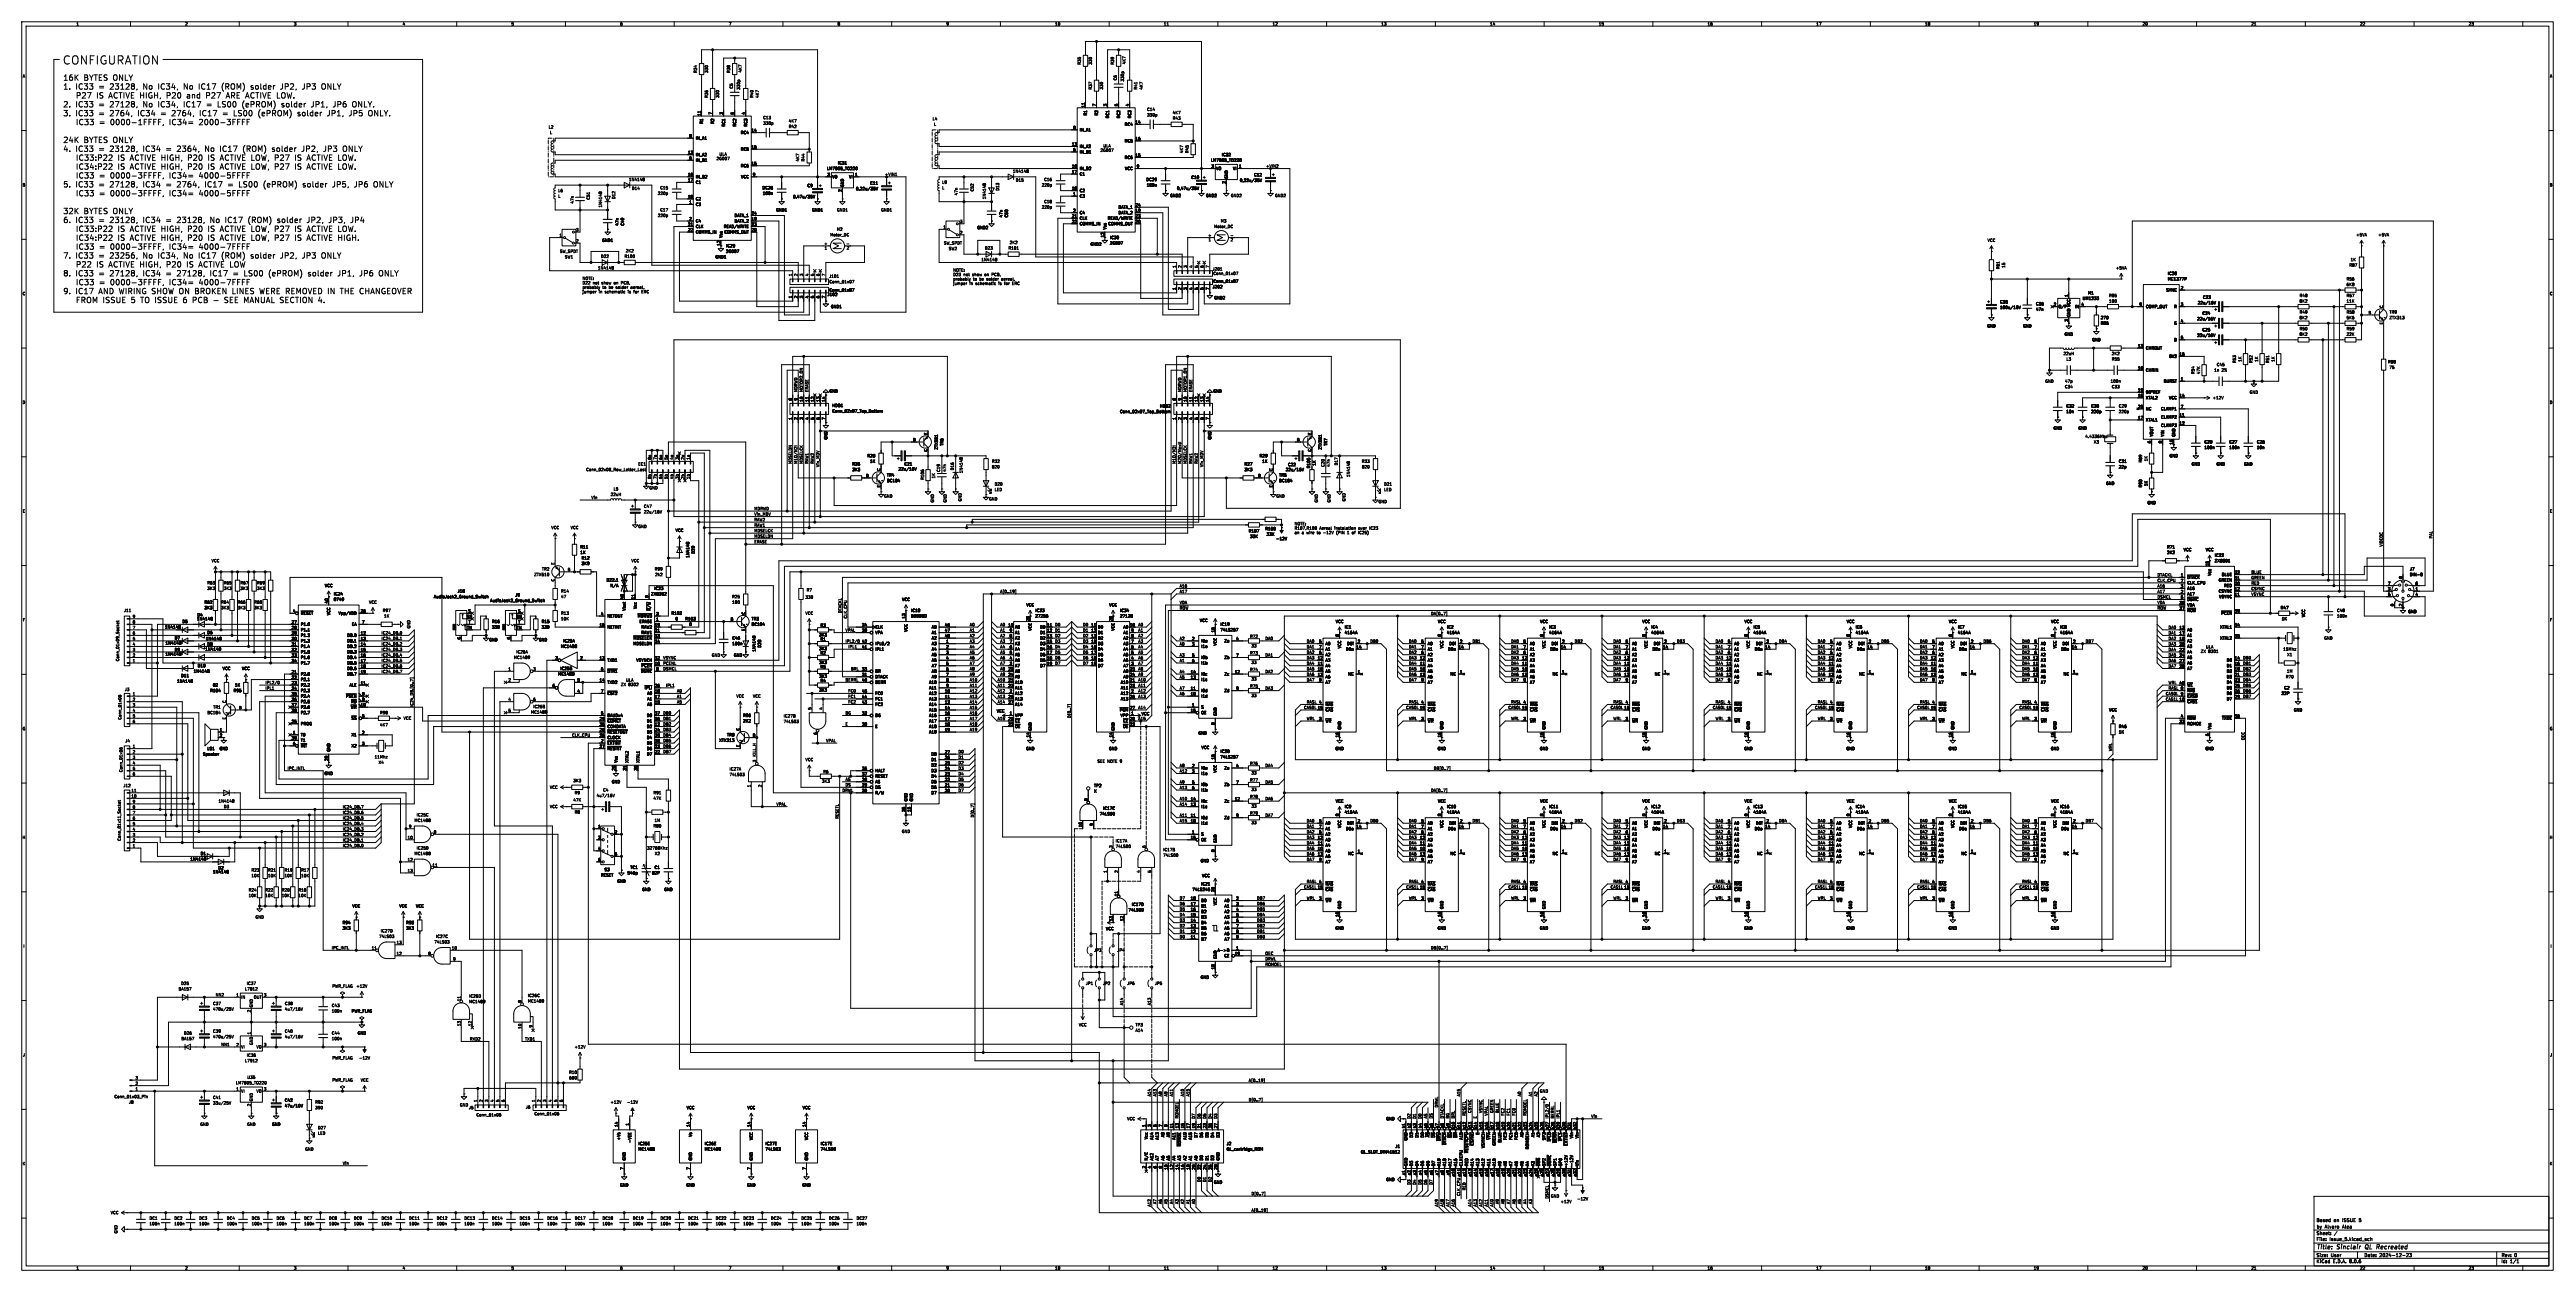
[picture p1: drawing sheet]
<svg xmlns="http://www.w3.org/2000/svg" width="1184mm" height="594mm" viewBox="0 0 1184 594" stroke-linecap="round" stroke-linejoin="round" font-family="sans-serif">
<defs><g id="words">
<text font-size="5.3" x="29" y="30">CONFIGURATION</text>
<g font-size="3.5">
<text x="29" y="37">16K</text>
<text x="29" y="41">1.</text>
<text x="34" y="41">IC33</text>
<text x="38" y="37">BYTES ONLY</text>
<text x="45" y="41">=</text>
<text x="50" y="41">23128,</text>
<text x="65" y="41">No IC34,</text>
<text x="84" y="41">No IC17</text>
<text x="101" y="41">(ROM)</text>
<text x="114" y="41">solder</text>
<text x="128" y="41">JP2,</text>
<text x="138" y="41">JP3</text>
<text x="147" y="41">ONLY</text>
<text x="35" y="45">P27</text>
<text x="44" y="45">IS ACTIVE HIGH, P20</text>
<text x="85" y="45">and</text>
<text x="94" y="45">P27</text>
<text x="103" y="45">ARE ACTIVE LOW.</text>
<text x="29" y="50">2.</text>
<text x="29" y="54">3.</text>
<text x="34" y="50">IC33</text>
<text x="34" y="54">IC33</text>
<text x="45" y="50">=</text>
<text x="45" y="54">=</text>
<text x="50" y="50">27128,</text>
<text x="50" y="54">2764,</text>
<text x="63" y="54">IC34</text>
<text x="65" y="50">No IC34,</text>
<text x="73" y="54">=</text>
<text x="78" y="54">2764,</text>
<text x="84" y="50">IC17</text>
<text x="91" y="54">IC17</text>
<text x="94" y="50">=</text>
<text x="99" y="50">LS00</text>
<text x="101" y="54">=</text>
<text x="107" y="54">LS00</text>
<text x="110" y="50">(ePROM)</text>
<text x="118" y="54">(ePROM)</text>
<text x="128" y="50">solder</text>
<text x="136" y="54">solder</text>
<text x="142" y="50">JP1,</text>
<text x="149" y="54">JP1,</text>
<text x="152" y="50">JP6</text>
<text x="159" y="54">JP5</text>
<text x="161" y="50">ONLY.</text>
<text x="168" y="54">ONLY.</text>
<text x="35" y="58">IC33</text>
<text x="45" y="58">=</text>
<text x="50" y="58">0000-1FFFF,</text>
<text x="77" y="58">IC34=</text>
<text x="91" y="58">2000-3FFFF</text>
<text x="29" y="66">24K</text>
<text x="38" y="66">BYTES ONLY</text>
<text x="29" y="70">4.</text>
<text x="34" y="70">IC33</text>
<text x="45" y="70">=</text>
<text x="50" y="70">23128,</text>
<text x="65" y="70">IC34</text>
<text x="76" y="70">=</text>
<text x="81" y="70">2364,</text>
<text x="93" y="70">No IC17</text>
<text x="111" y="70">(ROM)</text>
<text x="124" y="70">solder</text>
<text x="138" y="70">JP2,</text>
<text x="148" y="70">JP3</text>
<text x="157" y="70">ONLY</text>
<text x="35" y="74">IC33:P22</text>
<text x="54" y="74">IS ACTIVE HIGH, P20</text>
<text x="95" y="74">IS ACTIVE LOW, P27</text>
<text x="135" y="74">IS ACTIVE LOW.</text>
<text x="35" y="78">IC34:P22</text>
<text x="35" y="82">IC33</text>
<text x="45" y="82">=</text>
<text x="50" y="82">0000-3FFFF,</text>
<text x="54" y="78">IS ACTIVE HIGH, P20</text>
<text x="77" y="82">IC34=</text>
<text x="91" y="82">4000-5FFFF</text>
<text x="95" y="78">IS ACTIVE LOW, P27</text>
<text x="135" y="78">IS ACTIVE LOW.</text>
<text x="29" y="86">5.</text>
<text x="34" y="86">IC33</text>
<text x="45" y="86">=</text>
<text x="50" y="86">27128,</text>
<text x="65" y="86">IC34</text>
<text x="76" y="86">=</text>
<text x="81" y="86">2764,</text>
<text x="93" y="86">IC17</text>
<text x="104" y="86">=</text>
<text x="109" y="86">LS00</text>
<text x="120" y="86">(ePROM)</text>
<text x="138" y="86">solder</text>
<text x="152" y="86">JP5,</text>
<text x="162" y="86">JP6</text>
<text x="171" y="86">ONLY</text>
<text x="35" y="90">IC33</text>
<text x="45" y="90">=</text>
<text x="50" y="90">0000-3FFFF,</text>
<text x="77" y="90">IC34=</text>
<text x="91" y="90">4000-5FFFF</text>
<text x="29" y="99">32K</text>
<text x="38" y="99">BYTES ONLY</text>
<text x="29" y="103">6.</text>
<text x="34" y="103">IC33</text>
<text x="35" y="107">IC33:P22</text>
<text x="45" y="103">=</text>
<text x="50" y="103">23128,</text>
<text x="54" y="107">IS ACTIVE HIGH, P20</text>
<text x="65" y="103">IC34</text>
<text x="76" y="103">=</text>
<text x="81" y="103">23128,</text>
<text x="95" y="107">IS ACTIVE LOW, P27</text>
<text x="96" y="103">No IC17</text>
<text x="113" y="103">(ROM)</text>
<text x="127" y="103">solder</text>
<text x="135" y="107">IS ACTIVE LOW.</text>
<text x="140" y="103">JP2,</text>
<text x="150" y="103">JP3,</text>
<text x="160" y="103">JP4</text>
<text x="35" y="111">IC34:P22</text>
<text x="54" y="111">IS ACTIVE HIGH, P20</text>
<text x="95" y="111">IS ACTIVE LOW, P27</text>
<text x="135" y="111">IS ACTIVE HIGH.</text>
<text x="29" y="119">7.</text>
<text x="34" y="119">IC33</text>
<text x="35" y="115">IC33</text>
<text x="45" y="119">=</text>
<text x="45" y="115">=</text>
<text x="50" y="119">23256,</text>
<text x="50" y="115">0000-3FFFF,</text>
<text x="65" y="119">No IC34,</text>
<text x="77" y="115">IC34=</text>
<text x="84" y="119">No IC17</text>
<text x="91" y="115">4000-7FFFF</text>
<text x="101" y="119">(ROM)</text>
<text x="114" y="119">solder</text>
<text x="128" y="119">JP2,</text>
<text x="138" y="119">JP3</text>
<text x="147" y="119">ONLY</text>
<text x="35" y="123">P22</text>
<text x="44" y="123">IS ACTIVE HIGH, P20</text>
<text x="85" y="123">IS ACTIVE LOW</text>
<text x="29" y="127">8.</text>
<text x="34" y="127">IC33</text>
<text x="35" y="131">IC33</text>
<text x="45" y="127">=</text>
<text x="45" y="131">=</text>
<text x="50" y="127">27128,</text>
<text x="50" y="131">0000-3FFFF,</text>
<text x="65" y="127">IC34</text>
<text x="76" y="127">=</text>
<text x="77" y="131">IC34=</text>
<text x="81" y="127">27128,</text>
<text x="91" y="131">4000-7FFFF</text>
<text x="96" y="127">IC17</text>
<text x="106" y="127">=</text>
<text x="111" y="127">LS00</text>
<text x="123" y="127">(ePROM)</text>
<text x="141" y="127">solder</text>
<text x="154" y="127">JP1,</text>
<text x="164" y="127">JP6</text>
<text x="173" y="127">ONLY</text>
<text x="29" y="135">9.</text>
<text x="34" y="135">IC17</text>
<text x="45" y="135">AND WIRING SHOW ON BROKEN LINES WERE REMOVED IN THE CHANGEOVER</text>
<text x="35" y="140">FROM ISSUE 5 TO ISSUE 6 PCB -</text>
<text x="102" y="140">SEE MANUAL SECTION 4.</text>
</g>
<g font-size="2.8">
<text x="1065" y="575">Title:</text>
<text x="1075" y="575">Sinclair</text>
<text x="1088" y="575">QL</text>
<text x="1094" y="575">Recreated</text>
</g>
<g font-size="2.1">
<text x="1065" y="562">Based</text>
<text x="1073" y="562">on</text>
<text x="1077" y="562">ISSUE</text>
<text x="1085" y="562">5</text>
<text x="1065" y="568">Sheet:</text>
<text x="1065" y="565">by</text>
<text x="1069" y="565">Alvaro</text>
<text x="1078" y="565">Alea</text>
<text x="1065" y="571">File:</text>
<text x="1071" y="571">Issue_5.kicad_sch</text>
<text x="1065" y="581">KiCad</text>
<text x="1065" y="578">Size:</text>
<text x="1072" y="578">User</text>
<text x="1073" y="581">E.D.A.</text>
<text x="1080" y="581">8.0.6</text>
<text x="1087" y="578">Date:</text>
<text x="1094" y="578">2024-12-23</text>
<text x="1150" y="578">Rev:</text>
<text x="1150" y="581">Id:</text>
<text x="1154" y="581">1/1</text>
<text x="1156" y="578">0</text>
</g>
<g font-size="1.8">
<text x="35" y="12">1</text>
<text x="85" y="12">2</text>
<text x="135" y="12">3</text>
<text x="185" y="12">4</text>
<text x="235" y="12">5</text>
<text x="285" y="12">6</text>
<text x="335" y="12">7</text>
<text x="385" y="12">8</text>
<text x="435" y="12">9</text>
<text x="485" y="12">10</text>
<text x="535" y="12">11</text>
<text x="585" y="12">12</text>
<text x="635" y="12">13</text>
<text x="685" y="12">14</text>
<text x="735" y="12">15</text>
<text x="785" y="12">16</text>
<text x="835" y="12">17</text>
<text x="885" y="12">18</text>
<text x="935" y="12">19</text>
<text x="985" y="12">20</text>
<text x="1035" y="12">21</text>
<text x="1085" y="12">22</text>
<text x="1135" y="12">23</text>
<text x="497" y="30" transform="rotate(-90 497 30)">R35</text>
<text x="502" y="30" transform="rotate(-90 502 30)">330</text>
<text x="512" y="30" transform="rotate(-90 512 30)">R39</text>
<text x="518" y="30" transform="rotate(-90 518 30)">4K7</text>
<text x="10" y="36">A</text>
<text x="321" y="34" transform="rotate(-90 321 34)">R34</text>
<text x="326" y="34" transform="rotate(-90 326 34)">330</text>
<text x="336" y="34" transform="rotate(-90 336 34)">R38</text>
<text x="341" y="33" transform="rotate(-90 341 33)">4K7</text>
<text x="1172" y="36">A</text>
<text x="337" y="41" transform="rotate(-90 337 41)">C5</text>
<text x="340" y="41" transform="rotate(-90 340 41)">330p</text>
<text x="502" y="41" transform="rotate(-90 502 41)">R37</text>
<text x="507" y="41" transform="rotate(-90 507 41)">330</text>
<text x="514" y="37" transform="rotate(-90 514 37)">C6</text>
<text x="517" y="38" transform="rotate(-90 517 38)">330p</text>
<text x="523" y="41" transform="rotate(-90 523 41)">R41</text>
<text x="526" y="41" transform="rotate(-90 526 41)">4K7</text>
<text x="326" y="45" transform="rotate(-90 326 45)">R36</text>
<text x="331" y="45" transform="rotate(-90 331 45)">330</text>
<text x="347" y="45" transform="rotate(-90 347 45)">R40</text>
<text x="349" y="45" transform="rotate(-90 349 45)">4K7</text>
<text x="322" y="53" transform="rotate(-90 322 53)">11</text>
<text x="327" y="53" transform="rotate(-90 327 53)">7</text>
<text x="332" y="53" transform="rotate(-90 332 53)">3</text>
<text x="338" y="53" transform="rotate(-90 338 53)">5</text>
<text x="343" y="53" transform="rotate(-90 343 53)">4</text>
<text x="499" y="50" transform="rotate(-90 499 50)">11</text>
<text x="500" y="53" transform="rotate(-90 500 53)">R1</text>
<text x="504" y="49" transform="rotate(-90 504 49)">7</text>
<text x="505" y="53" transform="rotate(-90 505 53)">R2</text>
<text x="509" y="49" transform="rotate(-90 509 49)">3</text>
<text x="514" y="49" transform="rotate(-90 514 49)">5</text>
<text x="519" y="49" transform="rotate(-90 519 49)">4</text>
<text x="527" y="51">C14</text>
<text x="527" y="54">330p</text>
<text x="539" y="53">4K7</text>
<text x="252" y="59">L2</text>
<text x="323" y="57" transform="rotate(-90 323 57)">R1</text>
<text x="329" y="57" transform="rotate(-90 329 57)">R2</text>
<text x="334" y="58" transform="rotate(-90 334 58)">RC1</text>
<text x="339" y="58" transform="rotate(-90 339 58)">RC2</text>
<text x="344" y="58" transform="rotate(-90 344 58)">RC3</text>
<text x="351" y="55">C13</text>
<text x="351" y="58">330p</text>
<text x="363" y="59">R42</text>
<text x="363" y="57">4K7</text>
<text x="429" y="55">L4</text>
<text x="429" y="58">L</text>
<text x="493" y="59">8</text>
<text x="510" y="55" transform="rotate(-90 510 55)">RC1</text>
<text x="515" y="55" transform="rotate(-90 515 55)">RC2</text>
<text x="517" y="58">RC4</text>
<text x="520" y="55" transform="rotate(-90 520 55)">RC3</text>
<text x="522" y="57">14</text>
<text x="539" y="55">R43</text>
<text x="253" y="62">L</text>
<text x="317" y="63">8</text>
<text x="320" y="64">IN_A1</text>
<text x="340" y="62">RC4</text>
<text x="345" y="61">14</text>
<text x="496" y="61">IN_A1</text>
<text x="517" y="66">RC5</text>
<text x="522" y="65">16</text>
<text x="316" y="71">13</text>
<text x="340" y="69">RC5</text>
<text x="345" y="68">16</text>
<text x="493" y="67">13</text>
<text x="493" y="70">6</text>
<text x="496" y="68">IN_A2</text>
<text x="496" y="71">IN_B1</text>
<text x="544" y="71" transform="rotate(-90 544 71)">4K7</text>
<text x="547" y="71" transform="rotate(-90 547 71)">R45</text>
<text x="317" y="73">6</text>
<text x="320" y="72">IN_A2</text>
<text x="320" y="75">IN_B1</text>
<text x="340" y="77">RC6</text>
<text x="345" y="76">15</text>
<text x="368" y="74" transform="rotate(-90 368 74)">4K7</text>
<text x="370" y="74" transform="rotate(-90 370 74)">R44</text>
<text x="385" y="76">IC31</text>
<text x="493" y="77">10</text>
<text x="517" y="73">RC6</text>
<text x="522" y="72">15</text>
<text x="523" y="77">9</text>
<text x="557" y="75">LM7805_TO220</text>
<text x="557" y="77">3</text>
<text x="562" y="72">IC32</text>
<text x="570" y="77">1</text>
<text x="582" y="77">+VIN2</text>
<text x="289" y="83">1N4148</text>
<text x="316" y="81">10</text>
<text x="316" y="84">17</text>
<text x="320" y="82">IN_B2</text>
<text x="341" y="82">VCC</text>
<text x="346" y="81">9</text>
<text x="380" y="78">LM7805_TO220</text>
<text x="380" y="81">3</text>
<text x="383" y="82">VO</text>
<text x="390" y="82">VI</text>
<text x="393" y="81">1</text>
<text x="407" y="81">+VIN1</text>
<text x="466" y="80">1N4148</text>
<text x="467" y="84">D15</text>
<text x="480" y="83">C16</text>
<text x="493" y="80">17</text>
<text x="496" y="78">IN_B2</text>
<text x="496" y="81">C1</text>
<text x="517" y="78">VCC</text>
<text x="527" y="83">DC29</text>
<text x="548" y="82">C10</text>
<text x="559" y="78">VO</text>
<text x="565" y="82" transform="rotate(-90 565 82)">GND</text>
<text x="567" y="78">VI</text>
<text x="570" y="84">0,22u/35V</text>
<text x="576" y="81">C12</text>
<text x="10" y="86">B</text>
<text x="257" y="89">L6</text>
<text x="290" y="87">D14</text>
<text x="302" y="90">220p</text>
<text x="303" y="87">C15</text>
<text x="320" y="85">C1</text>
<text x="350" y="87">DC28</text>
<text x="351" y="90">100n</text>
<text x="371" y="86">C9</text>
<text x="387" y="88" transform="rotate(-90 387 88)">2</text>
<text x="388" y="86" transform="rotate(-90 388 86)">GND</text>
<text x="393" y="88">0,22u/35V</text>
<text x="400" y="85">C11</text>
<text x="433" y="85">L9</text>
<text x="433" y="87">L</text>
<text x="441" y="90" transform="rotate(-90 441 90)">47n</text>
<text x="448" y="88" transform="rotate(-90 448 88)">C52</text>
<text x="460" y="88" transform="rotate(-90 460 88)">D13</text>
<text x="479" y="86">220p</text>
<text x="493" y="87">18</text>
<text x="493" y="90">1</text>
<text x="496" y="89">C2</text>
<text x="527" y="86">100n</text>
<text x="541" y="87">0,47u/35V</text>
<text x="564" y="85" transform="rotate(-90 564 85)">2</text>
<text x="1172" y="86">B</text>
<text x="257" y="91">L</text>
<text x="264" y="94" transform="rotate(-90 264 94)">47n</text>
<text x="271" y="92" transform="rotate(-90 271 92)">C51</text>
<text x="277" y="96" transform="rotate(-90 277 96)">1N4148</text>
<text x="283" y="92" transform="rotate(-90 283 92)">D12</text>
<text x="316" y="91">18</text>
<text x="317" y="94">1</text>
<text x="320" y="95">C3</text>
<text x="320" y="92">C2</text>
<text x="365" y="91">0,47u/35V</text>
<text x="453" y="92" transform="rotate(-90 453 92)">1N4148</text>
<text x="480" y="94">C18</text>
<text x="496" y="91">C3</text>
<text x="522" y="95">24</text>
<text x="538" y="91">GND2</text>
<text x="554" y="91">GND2</text>
<text x="566" y="91">GND2</text>
<text x="586" y="91">GND2</text>
<text x="302" y="100">220p</text>
<text x="303" y="97">C17</text>
<text x="317" y="101">2</text>
<text x="338" y="100">DATA_1</text>
<text x="345" y="101">19</text>
<text x="345" y="99">24</text>
<text x="357" y="97">GND1</text>
<text x="373" y="97">GND1</text>
<text x="385" y="97">GND1</text>
<text x="405" y="97">GND1</text>
<text x="461" y="100" transform="rotate(-90 461 100)">47n</text>
<text x="464" y="100" transform="rotate(-90 464 100)">C50</text>
<text x="479" y="96">220p</text>
<text x="493" y="100">21</text>
<text x="493" y="98">2</text>
<text x="496" y="99">C4</text>
<text x="496" y="101">CLK</text>
<text x="509" y="101">READ/WRITE</text>
<text x="514" y="99">DATA_2</text>
<text x="514" y="96">DATA_1</text>
<text x="522" y="98">19</text>
<text x="522" y="100">23</text>
<text x="265" y="106">3</text>
<text x="285" y="104" transform="rotate(-90 285 104)">47n</text>
<text x="287" y="104" transform="rotate(-90 287 104)">C49</text>
<text x="316" y="104">21</text>
<text x="316" y="106">22</text>
<text x="320" y="102">C4</text>
<text x="320" y="105">CLK</text>
<text x="320" y="108">COMMS_IN</text>
<text x="333" y="105">READ/WRITE</text>
<text x="333" y="108">COMMS_OUT</text>
<text x="338" y="102">DATA_2</text>
<text x="345" y="106">20</text>
<text x="345" y="104">23</text>
<text x="385" y="106">M2</text>
<text x="434" y="105">1</text>
<text x="441" y="108">2</text>
<text x="441" y="103">3</text>
<text x="449" y="106">GND2</text>
<text x="493" y="103">22</text>
<text x="496" y="104">COMMS_IN</text>
<text x="509" y="106" transform="rotate(-90 509 106)">Vss</text>
<text x="509" y="104">COMMS_OUT</text>
<text x="522" y="103">20</text>
<text x="558" y="105">Motor_DC</text>
<text x="561" y="102">M3</text>
<text x="257" y="109">1</text>
<text x="265" y="112">2</text>
<text x="277" y="111">GND1</text>
<text x="331" y="113" transform="rotate(-90 331 113)">12</text>
<text x="332" y="109" transform="rotate(-90 332 109)">Vss</text>
<text x="334" y="114">IC29</text>
<text x="379" y="113">+</text>
<text x="382" y="109">Motor_DC</text>
<text x="434" y="113">SW_SPDT</text>
<text x="464" y="112">2K2</text>
<text x="501" y="113">GND2</text>
<text x="508" y="109" transform="rotate(-90 508 109)">12</text>
<text x="510" y="110">IC30</text>
<text x="510" y="113">2G007</text>
<text x="555" y="109">+</text>
<text x="556" y="111">1</text>
<text x="566" y="111">2</text>
<text x="914" y="111">VCC</text>
<text x="1083" y="109">+5VA</text>
<text x="1093" y="109">+5VA</text>
<text x="257" y="116">SW_SPDT</text>
<text x="260" y="119">SW1</text>
<text x="276" y="119">D22</text>
<text x="287" y="119">R100</text>
<text x="288" y="116">2K2</text>
<text x="329" y="119">GND1</text>
<text x="334" y="116">2G007</text>
<text x="379" y="115">1</text>
<text x="389" y="115">2</text>
<text x="436" y="115">SW2</text>
<text x="453" y="115">D23</text>
<text x="464" y="115">R101</text>
<text x="275" y="124">1N4148</text>
<text x="438" y="125">NOTE:</text>
<text x="451" y="120">1N4148</text>
<text x="541" y="123" transform="rotate(-90 541 123)">1</text>
<text x="543" y="123" transform="rotate(-90 543 123)">2</text>
<text x="546" y="123" transform="rotate(-90 546 123)">3</text>
<text x="548" y="123" transform="rotate(-90 548 123)">4</text>
<text x="551" y="123" transform="rotate(-90 551 123)">5</text>
<text x="553" y="123" transform="rotate(-90 553 123)">6</text>
<text x="556" y="123" transform="rotate(-90 556 123)">7</text>
<text x="557" y="125">J201</text>
<text x="920" y="124" transform="rotate(-90 920 124)">R61</text>
<text x="922" y="123" transform="rotate(-90 922 123)">15</text>
<text x="973" y="124">+5VA</text>
<text x="1080" y="123">R87</text>
<text x="1081" y="120">1K</text>
<text x="268" y="129">NOTE:</text>
<text x="268" y="131">D22</text>
<text x="273" y="131">not</text>
<text x="277" y="131">show</text>
<text x="283" y="131">on</text>
<text x="286" y="131">PCB,</text>
<text x="364" y="127" transform="rotate(-90 364 127)">1</text>
<text x="367" y="127" transform="rotate(-90 367 127)">2</text>
<text x="369" y="127" transform="rotate(-90 369 127)">3</text>
<text x="372" y="127" transform="rotate(-90 372 127)">4</text>
<text x="374" y="127" transform="rotate(-90 374 127)">5</text>
<text x="377" y="127" transform="rotate(-90 377 127)">6</text>
<text x="379" y="127" transform="rotate(-90 379 127)">7</text>
<text x="381" y="128">J101</text>
<text x="381" y="130">Conn_01x07</text>
<text x="438" y="127">D23</text>
<text x="438" y="129">probably</text>
<text x="438" y="131">jumper</text>
<text x="443" y="127">not</text>
<text x="446" y="131">in</text>
<text x="447" y="127">show</text>
<text x="447" y="129">to</text>
<text x="449" y="131">schematic</text>
<text x="451" y="129">be</text>
<text x="453" y="127">on</text>
<text x="454" y="129">solder</text>
<text x="457" y="127">PCB,</text>
<text x="460" y="131">is</text>
<text x="461" y="129">aereal,</text>
<text x="462" y="131">for</text>
<text x="466" y="131">ERC</text>
<text x="558" y="130">Conn_01x07</text>
<text x="558" y="127">Conn_01x07</text>
<text x="997" y="127">IC28</text>
<text x="997" y="129">MC1377P</text>
<text x="1079" y="129">R56</text>
<text x="1079" y="132">6K8</text>
<text x="10" y="136">C</text>
<text x="268" y="133">probably</text>
<text x="268" y="135">jumper</text>
<text x="275" y="135">in</text>
<text x="277" y="133">to</text>
<text x="278" y="135">schematic</text>
<text x="280" y="133">be</text>
<text x="284" y="133">solder</text>
<text x="289" y="135">is</text>
<text x="291" y="133">aereal,</text>
<text x="292" y="135">for</text>
<text x="296" y="135">ERC</text>
<text x="364" y="137" transform="rotate(-90 364 137)">1</text>
<text x="367" y="137" transform="rotate(-90 367 137)">2</text>
<text x="369" y="137" transform="rotate(-90 369 137)">3</text>
<text x="372" y="137" transform="rotate(-90 372 137)">4</text>
<text x="374" y="137" transform="rotate(-90 374 137)">5</text>
<text x="377" y="137" transform="rotate(-90 377 137)">6</text>
<text x="379" y="137" transform="rotate(-90 379 137)">7</text>
<text x="380" y="136">J102</text>
<text x="381" y="134">Conn_01x07</text>
<text x="541" y="133" transform="rotate(-90 541 133)">1</text>
<text x="543" y="133" transform="rotate(-90 543 133)">2</text>
<text x="546" y="133" transform="rotate(-90 546 133)">3</text>
<text x="548" y="133" transform="rotate(-90 548 133)">4</text>
<text x="551" y="133" transform="rotate(-90 551 133)">5</text>
<text x="553" y="133" transform="rotate(-90 553 133)">6</text>
<text x="556" y="133" transform="rotate(-90 556 133)">7</text>
<text x="557" y="133">J202</text>
<text x="558" y="138">GND2</text>
<text x="951" y="137" transform="rotate(-90 951 137)">1</text>
<text x="960" y="136">M1</text>
<text x="970" y="137">R85</text>
<text x="996" y="134">SYNC</text>
<text x="1003" y="133">2</text>
<text x="1013" y="138">C23</text>
<text x="1057" y="137">R48</text>
<text x="1079" y="137">R57</text>
<text x="1172" y="136">C</text>
<text x="382" y="142">GND1</text>
<text x="919" y="140">C35</text>
<text x="919" y="142">100u/10V</text>
<text x="936" y="141">C36</text>
<text x="936" y="143">47n</text>
<text x="944" y="141">2</text>
<text x="946" y="142">O/P</text>
<text x="954" y="142">IN</text>
<text x="957" y="141">4</text>
<text x="957" y="138">UM1233</text>
<text x="970" y="139">100</text>
<text x="984" y="141">9</text>
<text x="987" y="142">COMP_OUT</text>
<text x="1000" y="142">R</text>
<text x="1003" y="141">3</text>
<text x="1010" y="140">22u/16V</text>
<text x="1057" y="139">8K2</text>
<text x="1079" y="139">11K</text>
<text x="1096" y="142" transform="rotate(-90 1096 142)">C</text>
<text x="951" y="148" transform="rotate(-90 951 148)">3</text>
<text x="952" y="146" transform="rotate(-90 952 146)">GND VCC</text>
<text x="966" y="149">R86</text>
<text x="966" y="147">270</text>
<text x="1000" y="149">G</text>
<text x="1003" y="148">4</text>
<text x="1010" y="147">22u/16V</text>
<text x="1013" y="145">C24</text>
<text x="1057" y="144">R49</text>
<text x="1057" y="147">8K2</text>
<text x="1079" y="144">R58</text>
<text x="1079" y="147">5K6</text>
<text x="1089" y="145">B</text>
<text x="1096" y="149" transform="rotate(-90 1096 149)">E</text>
<text x="1099" y="144">TR9</text>
<text x="1099" y="147">ZTX313</text>
<text x="914" y="151">GND</text>
<text x="930" y="151">GND</text>
<text x="949" y="155">GND</text>
<text x="1003" y="156">5</text>
<text x="1010" y="155">22u/16V</text>
<text x="1013" y="153">C25</text>
<text x="1057" y="152">R50</text>
<text x="1057" y="155">8K2</text>
<text x="1079" y="152">R59</text>
<text x="1079" y="155">22K</text>
<text x="962" y="157">GND</text>
<text x="983" y="160">13</text>
<text x="987" y="161">CHROUT</text>
<text x="1000" y="157">B</text>
<text x="949" y="163">22uH</text>
<text x="950" y="166">L3</text>
<text x="971" y="166">R55</text>
<text x="971" y="163">2K2</text>
<text x="997" y="165">8V2</text>
<text x="1002" y="164">16</text>
<text x="1028" y="167" transform="rotate(-90 1028 167)">R53</text>
<text x="1031" y="166" transform="rotate(-90 1031 166)">1K</text>
<text x="1036" y="167" transform="rotate(-90 1036 167)">R52</text>
<text x="1038" y="166" transform="rotate(-90 1038 166)">1K</text>
<text x="1044" y="167" transform="rotate(-90 1044 167)">R51</text>
<text x="1046" y="166" transform="rotate(-90 1046 166)">1K</text>
<text x="1098" y="167">R88</text>
<text x="983" y="170">10</text>
<text x="987" y="171">CHRIN</text>
<text x="1009" y="172" transform="rotate(-90 1009 172)">R54</text>
<text x="1012" y="172" transform="rotate(-90 1012 172)">47K</text>
<text x="1018" y="171">1n</text>
<text x="1019" y="169">C45</text>
<text x="1022" y="171">2%</text>
<text x="1099" y="170">75</text>
<text x="940" y="176">GND</text>
<text x="949" y="179">C34</text>
<text x="949" y="176">47p</text>
<text x="970" y="176">100n</text>
<text x="971" y="179">C33</text>
<text x="995" y="176">BURST</text>
<text x="1003" y="175">1</text>
<text x="10" y="186">D</text>
<text x="364" y="184" transform="rotate(-90 364 184)">8</text>
<text x="367" y="180" transform="rotate(-90 367 180)">MDRWD</text>
<text x="367" y="184" transform="rotate(-90 367 184)">9</text>
<text x="369" y="180" transform="rotate(-90 369 180)">MOTOR2_ON</text>
<text x="369" y="185" transform="rotate(-90 369 185)">10</text>
<text x="372" y="180" transform="rotate(-90 372 180)">ERASE</text>
<text x="372" y="185" transform="rotate(-90 372 185)">11</text>
<text x="374" y="185" transform="rotate(-90 374 185)">12</text>
<text x="377" y="185" transform="rotate(-90 377 185)">13</text>
<text x="379" y="185" transform="rotate(-90 379 185)">14</text>
<text x="381" y="181">GND</text>
<text x="541" y="184" transform="rotate(-90 541 184)">8</text>
<text x="543" y="180" transform="rotate(-90 543 180)">MDRWD</text>
<text x="543" y="184" transform="rotate(-90 543 184)">9</text>
<text x="546" y="180" transform="rotate(-90 546 180)">MOTOR1_ON</text>
<text x="546" y="185" transform="rotate(-90 546 185)">10</text>
<text x="548" y="180" transform="rotate(-90 548 180)">ERASE</text>
<text x="548" y="185" transform="rotate(-90 548 185)">11</text>
<text x="551" y="185" transform="rotate(-90 551 185)">12</text>
<text x="553" y="185" transform="rotate(-90 553 185)">13</text>
<text x="556" y="185" transform="rotate(-90 556 185)">14</text>
<text x="558" y="181">GND</text>
<text x="983" y="183">18</text>
<text x="983" y="180">19</text>
<text x="987" y="184">XTAL2</text>
<text x="997" y="184">VCC</text>
<text x="1002" y="183">14</text>
<text x="1017" y="184">+12V</text>
<text x="1034" y="181">GND</text>
<text x="1172" y="186">D</text>
<text x="383" y="187">HDB1</text>
<text x="383" y="190">Conn_02x07_Top_Bottom</text>
<text x="515" y="190">Conn_02x07_Top_Bottom</text>
<text x="533" y="188">HDB2</text>
<text x="950" y="188">C32</text>
<text x="950" y="190">10n</text>
<text x="961" y="188">C30</text>
<text x="961" y="190">220p</text>
<text x="974" y="188">C29</text>
<text x="974" y="190">220p</text>
<text x="983" y="188">20</text>
<text x="987" y="189">NC</text>
<text x="993" y="189">CLAMP1</text>
<text x="1002" y="192">11</text>
<text x="1003" y="188">7</text>
<text x="364" y="193" transform="rotate(-90 364 193)">1</text>
<text x="367" y="193" transform="rotate(-90 367 193)">2</text>
<text x="369" y="193" transform="rotate(-90 369 193)">3</text>
<text x="372" y="193" transform="rotate(-90 372 193)">4</text>
<text x="374" y="193" transform="rotate(-90 374 193)">5</text>
<text x="377" y="193" transform="rotate(-90 377 193)">6</text>
<text x="379" y="193" transform="rotate(-90 379 193)">7</text>
<text x="541" y="193" transform="rotate(-90 541 193)">1</text>
<text x="543" y="193" transform="rotate(-90 543 193)">2</text>
<text x="546" y="193" transform="rotate(-90 546 193)">3</text>
<text x="548" y="193" transform="rotate(-90 548 193)">4</text>
<text x="551" y="193" transform="rotate(-90 551 193)">5</text>
<text x="553" y="193" transform="rotate(-90 553 193)">6</text>
<text x="556" y="193" transform="rotate(-90 556 193)">7</text>
<text x="944" y="198">GND</text>
<text x="956" y="198">GND</text>
<text x="983" y="193">17</text>
<text x="987" y="194">XTAL1</text>
<text x="993" y="193">CLAMP2</text>
<text x="993" y="196">CLAMP3</text>
<text x="1002" y="195">12</text>
<text x="381" y="202" transform="rotate(-90 381 202)">GND</text>
<text x="420" y="203">B</text>
<text x="426" y="200" transform="rotate(-90 426 200)">E</text>
<text x="557" y="202" transform="rotate(-90 557 202)">GND</text>
<text x="596" y="203">B</text>
<text x="603" y="200" transform="rotate(-90 603 200)">E</text>
<text x="959" y="202">4.4336Mhz</text>
<text x="989" y="204" transform="rotate(-90 989 204)">6</text>
<text x="990" y="201" transform="rotate(-90 990 201)">YOUT</text>
<text x="994" y="204" transform="rotate(-90 994 204)">8</text>
<text x="995" y="201" transform="rotate(-90 995 201)">YIN</text>
<text x="1000" y="201" transform="rotate(-90 1000 201)">GND</text>
<text x="426" y="208" transform="rotate(-90 426 208)">C</text>
<text x="431" y="207" transform="rotate(-90 431 207)">ZTX551</text>
<text x="434" y="205" transform="rotate(-90 434 205)">TR6</text>
<text x="603" y="208" transform="rotate(-90 603 208)">C</text>
<text x="608" y="207" transform="rotate(-90 608 207)">ZTX551</text>
<text x="610" y="205" transform="rotate(-90 610 205)">TR7</text>
<text x="963" y="204">X3</text>
<text x="999" y="205" transform="rotate(-90 999 205)">15</text>
<text x="1013" y="204">C28</text>
<text x="1013" y="207">100n</text>
<text x="1025" y="204">C27</text>
<text x="1025" y="207">100n</text>
<text x="1038" y="204">C26</text>
<text x="1038" y="207">10n</text>
<text x="293" y="214">EC1</text>
<text x="299" y="211" transform="rotate(-90 299 211)">8a</text>
<text x="302" y="211" transform="rotate(-90 302 211)">7a</text>
<text x="305" y="211" transform="rotate(-90 305 211)">6a</text>
<text x="307" y="211" transform="rotate(-90 307 211)">5a</text>
<text x="310" y="211" transform="rotate(-90 310 211)">4a</text>
<text x="312" y="211" transform="rotate(-90 312 211)">3a</text>
<text x="315" y="211" transform="rotate(-90 315 211)">2a</text>
<text x="317" y="211" transform="rotate(-90 317 211)">1a</text>
<text x="364" y="213" transform="rotate(-90 364 213)">MDSELDN</text>
<text x="367" y="213" transform="rotate(-90 367 213)">M1O/M2I</text>
<text x="369" y="213" transform="rotate(-90 369 213)">MDSELCK</text>
<text x="372" y="213" transform="rotate(-90 372 213)">RAW1</text>
<text x="374" y="213" transform="rotate(-90 374 213)">RAW2</text>
<text x="377" y="215" transform="rotate(-90 377 215)">Vin_MDV</text>
<text x="392" y="214">R26</text>
<text x="399" y="210">R28</text>
<text x="400" y="213">1K</text>
<text x="416" y="214">C21</text>
<text x="456" y="213">R32</text>
<text x="456" y="216">820</text>
<text x="541" y="213" transform="rotate(-90 541 213)">M1O/M2I</text>
<text x="543" y="213" transform="rotate(-90 543 213)">M2O/MextI</text>
<text x="546" y="213" transform="rotate(-90 546 213)">MDSELCK</text>
<text x="548" y="213" transform="rotate(-90 548 213)">RAW1</text>
<text x="551" y="213" transform="rotate(-90 551 213)">RAW2</text>
<text x="553" y="215" transform="rotate(-90 553 215)">Vin_MDV</text>
<text x="572" y="214">R27</text>
<text x="579" y="210">R29</text>
<text x="580" y="213">1K</text>
<text x="592" y="214">C22</text>
<text x="603" y="215" transform="rotate(-90 603 215)">R105</text>
<text x="605" y="214" transform="rotate(-90 605 214)">1K</text>
<text x="609" y="215" transform="rotate(-90 609 215)">C20</text>
<text x="612" y="215" transform="rotate(-90 612 215)">47n</text>
<text x="615" y="214" transform="rotate(-90 615 214)">D17</text>
<text x="626" y="213">R33</text>
<text x="626" y="216">820</text>
<text x="974" y="213">C31</text>
<text x="974" y="216">22p</text>
<text x="985" y="213" transform="rotate(-90 985 213)">R89</text>
<text x="988" y="212" transform="rotate(-90 988 212)">1K</text>
<text x="997" y="210">GND</text>
<text x="1008" y="214">GND</text>
<text x="1019" y="214">GND</text>
<text x="1032" y="214">GND</text>
<text x="269" y="217">Conn_02x08_Row_Letter_Last</text>
<text x="299" y="220" transform="rotate(-90 299 220)">8b</text>
<text x="302" y="220" transform="rotate(-90 302 220)">7b</text>
<text x="305" y="220" transform="rotate(-90 305 220)">6b</text>
<text x="307" y="220" transform="rotate(-90 307 220)">5b</text>
<text x="310" y="220" transform="rotate(-90 310 220)">4b</text>
<text x="312" y="220" transform="rotate(-90 312 220)">3b</text>
<text x="315" y="220" transform="rotate(-90 315 220)">2b</text>
<text x="317" y="220" transform="rotate(-90 317 220)">1b</text>
<text x="392" y="217">3K3</text>
<text x="398" y="219">B</text>
<text x="405" y="217" transform="rotate(-90 405 217)">C</text>
<text x="408" y="219">TR4</text>
<text x="408" y="222">BC184</text>
<text x="413" y="217">22u/16V</text>
<text x="425" y="221" transform="rotate(-90 425 221)">R106</text>
<text x="430" y="220" transform="rotate(-90 430 220)">1K</text>
<text x="432" y="217" transform="rotate(-90 432 217)">C19</text>
<text x="435" y="217" transform="rotate(-90 435 217)">47n</text>
<text x="439" y="216" transform="rotate(-90 439 216)">D16</text>
<text x="443" y="218" transform="rotate(-90 443 218)">1N4148</text>
<text x="572" y="217">3K3</text>
<text x="578" y="219">B</text>
<text x="585" y="217" transform="rotate(-90 585 217)">C</text>
<text x="588" y="219">TR5</text>
<text x="588" y="222">BC184</text>
<text x="591" y="217">22u/16V</text>
<text x="621" y="219" transform="rotate(-90 621 219)">1N4148</text>
<text x="282" y="226">L5</text>
<text x="298" y="225">GND</text>
<text x="405" y="224" transform="rotate(-90 405 224)">E</text>
<text x="457" y="223">D20</text>
<text x="457" y="226">LED</text>
<text x="585" y="224" transform="rotate(-90 585 224)">E</text>
<text x="636" y="223">D21</text>
<text x="636" y="226">LED</text>
<text x="968" y="223">GND</text>
<text x="985" y="224" transform="rotate(-90 985 224)">R90</text>
<text x="988" y="224" transform="rotate(-90 988 224)">1K</text>
<text x="272" y="230">Vin</text>
<text x="281" y="228">22uH</text>
<text x="296" y="234">C47</text>
<text x="406" y="229">GND</text>
<text x="430" y="231" transform="rotate(-90 430 231)">GND</text>
<text x="435" y="231" transform="rotate(-90 435 231)">GND</text>
<text x="442" y="231" transform="rotate(-90 442 231)">GND</text>
<text x="455" y="230">GND</text>
<text x="587" y="229">GND</text>
<text x="606" y="231" transform="rotate(-90 606 231)">GND</text>
<text x="612" y="231" transform="rotate(-90 612 231)">GND</text>
<text x="619" y="231" transform="rotate(-90 619 231)">GND</text>
<text x="634" y="232">GND</text>
<text x="987" y="232">GND</text>
<text x="10" y="236">E</text>
<text x="296" y="236">22u/16V</text>
<text x="347" y="240">RAW2</text>
<text x="347" y="235">MDRWD</text>
<text x="347" y="237">Vin_MDV</text>
<text x="1172" y="236">E</text>
<text x="253" y="243">VCC</text>
<text x="262" y="243">VCC</text>
<text x="293" y="243">GND</text>
<text x="311" y="245">VCC</text>
<text x="347" y="242">RAW1</text>
<text x="347" y="245">MDSELCK</text>
<text x="574" y="245">R107</text>
<text x="582" y="244">R108</text>
<text x="595" y="242">NOTE:</text>
<text x="595" y="244">R107,R108</text>
<text x="595" y="246">an</text>
<text x="599" y="246">a</text>
<text x="601" y="246">wire</text>
<text x="606" y="246">to</text>
<text x="607" y="244">Aereal</text>
<text x="609" y="246">-12V</text>
<text x="614" y="244">instalation</text>
<text x="615" y="246">(PIN</text>
<text x="623" y="246">of</text>
<text x="625" y="244">over</text>
<text x="626" y="246">IC25)</text>
<text x="630" y="244">IC23</text>
<text x="347" y="247">MDSELDN</text>
<text x="347" y="250">ERASE</text>
<text x="575" y="248">33K</text>
<text x="582" y="247">33K</text>
<text x="587" y="249">-12V</text>
<text x="1096" y="251" transform="rotate(-90 1096 251)">VIDEOC</text>
<text x="1119" y="248" transform="rotate(-90 1119 248)">PAL</text>
<text x="267" y="252">R11</text>
<text x="267" y="255">1K</text>
<text x="267" y="257">R12</text>
<text x="317" y="257" transform="rotate(-90 317 257)">1N4148</text>
<text x="320" y="255" transform="rotate(-90 320 255)">D29</text>
<text x="996" y="252">R71</text>
<text x="996" y="255">2K2</text>
<text x="1004" y="254">VCC</text>
<text x="1014" y="254">VCC</text>
<text x="1018" y="256">IC22</text>
<text x="97" y="259">VCC</text>
<text x="249" y="263">TR2</text>
<text x="255" y="260" transform="rotate(-90 255 260)">E</text>
<text x="261" y="263">B</text>
<text x="267" y="260">3K9</text>
<text x="290" y="259">VCC</text>
<text x="301" y="263">R99</text>
<text x="1016" y="260" transform="rotate(-90 1016 260)">15</text>
<text x="1018" y="259">ZX8301</text>
<text x="1027" y="264">32</text>
<text x="1035" y="264">BLUE</text>
<text x="1108" y="263">J7</text>
<text x="95" y="269">R63</text>
<text x="103" y="269">R65</text>
<text x="110" y="269">R67</text>
<text x="118" y="269">R69</text>
<text x="246" y="265">ZTX510</text>
<text x="255" y="267" transform="rotate(-90 255 267)">C</text>
<text x="279" y="268">D22.1</text>
<text x="301" y="265">2k2</text>
<text x="992" y="268">CLK_CPU</text>
<text x="992" y="265">DTACKL</text>
<text x="1003" y="265">1</text>
<text x="1003" y="268">7</text>
<text x="1006" y="266">~{DTACK}</text>
<text x="1006" y="269">CLK_CPU</text>
<text x="1017" y="265" transform="rotate(-90 1017 265)">Vcc</text>
<text x="1020" y="268">GREEN</text>
<text x="1021" y="265">BLUE</text>
<text x="1027" y="269">30</text>
<text x="1027" y="266">31</text>
<text x="1035" y="266">GREEN</text>
<text x="1035" y="269">RED</text>
<text x="1098" y="269">7</text>
<text x="1105" y="266" transform="rotate(-90 1105 266)">8</text>
<text x="1108" y="265">DIN-8</text>
<text x="1111" y="269">6</text>
<text x="95" y="271">3K3</text>
<text x="103" y="271">3K3</text>
<text x="110" y="271">3K3</text>
<text x="118" y="271">3K3</text>
<text x="149" y="270">VCC</text>
<text x="153" y="274">IC24</text>
<text x="199" y="275">AudioJack2_Ground_Switch</text>
<text x="210" y="273">J10</text>
<text x="237" y="274">J9</text>
<text x="258" y="273">R14</text>
<text x="258" y="275">47</text>
<text x="281" y="270">N/A</text>
<text x="287" y="276" transform="rotate(-90 287 276)">40</text>
<text x="292" y="276" transform="rotate(-90 292 276)">11</text>
<text x="298" y="275" transform="rotate(-90 298 275)">9</text>
<text x="299" y="274">ZX8302</text>
<text x="301" y="271">IC23</text>
<text x="336" y="275">R25</text>
<text x="370" y="275">330</text>
<text x="371" y="272">R7</text>
<text x="460" y="273">A[0..19]</text>
<text x="542" y="270">A16</text>
<text x="542" y="273">A17</text>
<text x="992" y="273">A17</text>
<text x="992" y="275">DSMCL</text>
<text x="992" y="270">A16</text>
<text x="1003" y="273">2</text>
<text x="1003" y="270">3</text>
<text x="1003" y="275">5</text>
<text x="1006" y="274">A17</text>
<text x="1006" y="271">A16</text>
<text x="1020" y="273">CSYNC</text>
<text x="1020" y="275">VSYNC</text>
<text x="1023" y="270">RED</text>
<text x="1027" y="274">11</text>
<text x="1027" y="272">12</text>
<text x="1035" y="271">CSYNC</text>
<text x="1035" y="274">VSYNC</text>
<text x="1098" y="272">3</text>
<text x="1098" y="274">5</text>
<text x="1111" y="272">1</text>
<text x="1111" y="274">4</text>
<text x="57" y="282">J11</text>
<text x="94" y="278">R62</text>
<text x="94" y="280">3K3</text>
<text x="102" y="278">R64</text>
<text x="102" y="280">3K3</text>
<text x="109" y="278">R66</text>
<text x="109" y="280">3K3</text>
<text x="117" y="278">R68</text>
<text x="117" y="280">3K3</text>
<text x="135" y="282">4</text>
<text x="151" y="278" transform="rotate(-90 151 278)">40</text>
<text x="153" y="276">8749</text>
<text x="166" y="282">26</text>
<text x="170" y="278">VCC</text>
<text x="176" y="282">R97</text>
<text x="215" y="282">S</text>
<text x="225" y="277">AudioJack2_Ground_Switch</text>
<text x="238" y="282">S</text>
<text x="288" y="281" transform="rotate(-90 288 281)">Vbat</text>
<text x="293" y="280" transform="rotate(-90 293 280)">Vcc</text>
<text x="299" y="281" transform="rotate(-90 299 281)">~{R/W}</text>
<text x="337" y="278">180</text>
<text x="387" y="282" transform="rotate(-90 387 282)">DTACKL</text>
<text x="415" y="276">VCC</text>
<text x="419" y="282">IC18</text>
<text x="472" y="279">VCC</text>
<text x="476" y="282">IC33</text>
<text x="510" y="279">VCC</text>
<text x="515" y="282">IC34</text>
<text x="542" y="278">VDA</text>
<text x="542" y="280">~{ROW}</text>
<text x="992" y="278">VDA</text>
<text x="992" y="280">~{ROW}</text>
<text x="1002" y="280">37</text>
<text x="1002" y="278">38</text>
<text x="1006" y="282">~{ROW}</text>
<text x="1006" y="279">VDA</text>
<text x="1006" y="276">~{DSMC}</text>
<text x="1027" y="282">39</text>
<text x="1049" y="280">R47</text>
<text x="1074" y="282">C48</text>
<text x="1101" y="279" transform="rotate(-90 1101 279)">0</text>
<text x="1105" y="279" transform="rotate(-90 1105 279)">2</text>
<text x="10" y="286">F</text>
<text x="61" y="287">8</text>
<text x="61" y="284">9</text>
<text x="84" y="287">D5</text>
<text x="90" y="285">1N4148</text>
<text x="91" y="284">D4</text>
<text x="134" y="287">27</text>
<text x="138" y="288">P1.0</text>
<text x="138" y="283">~{RESET}</text>
<text x="152" y="283" transform="rotate(-90 152 283)">VCC</text>
<text x="156" y="283">Vpp/VDD</text>
<text x="162" y="288">EA</text>
<text x="166" y="287">7</text>
<text x="176" y="284">1K</text>
<text x="215" y="284">SN</text>
<text x="215" y="287">T</text>
<text x="226" y="287">R16</text>
<text x="237" y="284">SN</text>
<text x="238" y="287">T</text>
<text x="249" y="287">R15</text>
<text x="258" y="283">R13</text>
<text x="258" y="285">10K</text>
<text x="276" y="283">4</text>
<text x="279" y="284">NETOUT</text>
<text x="293" y="284">~{MDRWD}</text>
<text x="294" y="287">ERASE</text>
<text x="302" y="286">1</text>
<text x="302" y="283">3</text>
<text x="309" y="283">R102</text>
<text x="310" y="285">0</text>
<text x="315" y="285">R103</text>
<text x="317" y="288">0</text>
<text x="336" y="286">B</text>
<text x="343" y="283" transform="rotate(-90 343 283)">C</text>
<text x="345" y="285">TR3</text>
<text x="345" y="288">BC184</text>
<text x="370" y="283">VCC</text>
<text x="390" y="285" transform="rotate(-90 390 285)">CLK_CPU</text>
<text x="416" y="285" transform="rotate(-90 416 285)">13</text>
<text x="419" y="284">68008D</text>
<text x="446" y="288">A0</text>
<text x="460" y="288">A0</text>
<text x="473" y="286" transform="rotate(-90 473 286)">28</text>
<text x="476" y="284">27256</text>
<text x="485" y="288">D0</text>
<text x="498" y="288">D0</text>
<text x="512" y="286" transform="rotate(-90 512 286)">28</text>
<text x="515" y="284">27128</text>
<text x="523" y="288">A0</text>
<text x="552" y="286">VCC</text>
<text x="561" y="288">IC19</text>
<text x="614" y="287">VCC</text>
<text x="658" y="283">DA[0..7]</text>
<text x="661" y="287">VCC</text>
<text x="708" y="287">VCC</text>
<text x="755" y="287">VCC</text>
<text x="802" y="287">VCC</text>
<text x="849" y="287">VCC</text>
<text x="896" y="287">VCC</text>
<text x="943" y="287">VCC</text>
<text x="1021" y="283">~{PCEN}</text>
<text x="1049" y="285">1K</text>
<text x="1060" y="284" transform="rotate(-90 1060 284)">VCC</text>
<text x="1074" y="284">100n</text>
<text x="1107" y="282">GND</text>
<text x="1172" y="286">F</text>
<text x="61" y="292">6</text>
<text x="61" y="289">7</text>
<text x="76" y="289">1N4148</text>
<text x="95" y="292">D6</text>
<text x="134" y="289">28</text>
<text x="134" y="292">29</text>
<text x="138" y="290">P1.1</text>
<text x="138" y="293">P1.2</text>
<text x="160" y="293">DB.0</text>
<text x="166" y="292">12</text>
<text x="175" y="292">IC24_DB.0</text>
<text x="189" y="289" transform="rotate(-90 189 289)">GND</text>
<text x="215" y="289">TN</text>
<text x="226" y="289">330</text>
<text x="238" y="289">TN</text>
<text x="249" y="289">330</text>
<text x="276" y="288">16</text>
<text x="279" y="289">NETINT</text>
<text x="295" y="289">RAW2</text>
<text x="295" y="292">RAW1</text>
<text x="301" y="288">19</text>
<text x="301" y="291">21</text>
<text x="301" y="293">33</text>
<text x="343" y="290" transform="rotate(-90 343 290)">E</text>
<text x="377" y="293">3K3</text>
<text x="377" y="288">R3</text>
<text x="389" y="291">VPAL</text>
<text x="396" y="288">34</text>
<text x="396" y="291">39</text>
<text x="402" y="289">CLK</text>
<text x="402" y="292">VPA</text>
<text x="417" y="291" transform="rotate(-90 417 291)">VCC</text>
<text x="428" y="289">A0</text>
<text x="428" y="292">A1</text>
<text x="434" y="288">46</text>
<text x="434" y="291">47</text>
<text x="434" y="293">48</text>
<text x="446" y="291">A1</text>
<text x="446" y="293">A2</text>
<text x="460" y="293">A2</text>
<text x="460" y="291">A1</text>
<text x="464" y="288">10</text>
<text x="464" y="293">8</text>
<text x="464" y="291">9</text>
<text x="467" y="289">A0</text>
<text x="467" y="292">A1</text>
<text x="475" y="290" transform="rotate(-90 475 290)">VCC</text>
<text x="478" y="289">D0</text>
<text x="478" y="292">D1</text>
<text x="481" y="288">11</text>
<text x="481" y="291">12</text>
<text x="481" y="293">13</text>
<text x="485" y="293">D2</text>
<text x="485" y="291">D1</text>
<text x="498" y="293">D2</text>
<text x="498" y="291">D1</text>
<text x="502" y="288">11</text>
<text x="502" y="291">12</text>
<text x="502" y="293">13</text>
<text x="505" y="289">D0</text>
<text x="505" y="292">D1</text>
<text x="513" y="290" transform="rotate(-90 513 290)">VCC</text>
<text x="516" y="289">A0</text>
<text x="516" y="292">A1</text>
<text x="519" y="288">10</text>
<text x="520" y="293">8</text>
<text x="520" y="291">9</text>
<text x="523" y="293">A2</text>
<text x="523" y="291">A1</text>
<text x="559" y="291" transform="rotate(-90 559 291)">16</text>
<text x="561" y="290">74LS257</text>
<text x="575" y="293">R72</text>
<text x="616" y="293" transform="rotate(-90 616 293)">8</text>
<text x="618" y="289">IC1</text>
<text x="618" y="292">4164A</text>
<text x="663" y="293" transform="rotate(-90 663 293)">8</text>
<text x="665" y="289">IC2</text>
<text x="665" y="292">4164A</text>
<text x="710" y="293" transform="rotate(-90 710 293)">8</text>
<text x="712" y="289">IC3</text>
<text x="712" y="292">4164A</text>
<text x="757" y="293" transform="rotate(-90 757 293)">8</text>
<text x="759" y="289">IC4</text>
<text x="759" y="292">4164A</text>
<text x="804" y="293" transform="rotate(-90 804 293)">8</text>
<text x="806" y="289">IC5</text>
<text x="806" y="292">4164A</text>
<text x="851" y="293" transform="rotate(-90 851 293)">8</text>
<text x="853" y="289">IC6</text>
<text x="853" y="292">4164A</text>
<text x="898" y="293" transform="rotate(-90 898 293)">8</text>
<text x="900" y="289">IC7</text>
<text x="900" y="292">4164A</text>
<text x="945" y="293" transform="rotate(-90 945 293)">8</text>
<text x="947" y="289">IC8</text>
<text x="947" y="292">4164A</text>
<text x="997" y="289">DA0</text>
<text x="997" y="292">DA1</text>
<text x="1002" y="289">13</text>
<text x="1002" y="292">17</text>
<text x="1006" y="290">A0</text>
<text x="1006" y="293">A1</text>
<text x="1021" y="289">XTAL1</text>
<text x="1027" y="288">34</text>
<text x="1027" y="293">35</text>
<text x="61" y="299">3</text>
<text x="61" y="297">4</text>
<text x="61" y="294">5</text>
<text x="76" y="297">1N4148</text>
<text x="80" y="294">D7</text>
<text x="80" y="300">D9</text>
<text x="94" y="299">1N4148</text>
<text x="95" y="295">1N4148</text>
<text x="95" y="297">D8</text>
<text x="134" y="294">30</text>
<text x="134" y="297">31</text>
<text x="134" y="299">32</text>
<text x="138" y="296">P1.3</text>
<text x="138" y="298">P1.4</text>
<text x="160" y="296">DB.1</text>
<text x="160" y="298">DB.2</text>
<text x="166" y="294">13</text>
<text x="166" y="297">14</text>
<text x="166" y="299">15</text>
<text x="175" y="294">IC24_DB.1</text>
<text x="175" y="297">IC24_DB.2</text>
<text x="175" y="299">IC24_DB.3</text>
<text x="212" y="294" transform="rotate(-90 212 294)">G</text>
<text x="225" y="295">GND</text>
<text x="235" y="294" transform="rotate(-90 235 294)">G</text>
<text x="248" y="295">GND</text>
<text x="258" y="298">MC1488</text>
<text x="259" y="296">IC25A</text>
<text x="291" y="297">MDSELDN</text>
<text x="291" y="294">~{MDSELCK}</text>
<text x="301" y="296">34</text>
<text x="337" y="294">C46</text>
<text x="337" y="297">100n</text>
<text x="348" y="300" transform="rotate(-90 348 300)">1N4148</text>
<text x="350" y="298" transform="rotate(-90 350 298)">D28</text>
<text x="377" y="299">3K3</text>
<text x="377" y="295">R1</text>
<text x="389" y="296">IPL2/0</text>
<text x="390" y="298">IPL1</text>
<text x="396" y="298">41</text>
<text x="396" y="296">42</text>
<text x="402" y="299">IPL1</text>
<text x="402" y="297">IPL0/2</text>
<text x="428" y="297">A3</text>
<text x="428" y="299">A4</text>
<text x="428" y="294">A2</text>
<text x="435" y="296">1</text>
<text x="435" y="298">2</text>
<text x="446" y="298">A4</text>
<text x="446" y="296">A3</text>
<text x="460" y="298">A4</text>
<text x="460" y="296">A3</text>
<text x="464" y="298">6</text>
<text x="464" y="296">7</text>
<text x="467" y="299">A4</text>
<text x="467" y="297">A3</text>
<text x="467" y="294">A2</text>
<text x="478" y="294">D2</text>
<text x="478" y="297">D3</text>
<text x="478" y="299">D4</text>
<text x="481" y="296">15</text>
<text x="481" y="298">16</text>
<text x="485" y="298">D4</text>
<text x="485" y="296">D3</text>
<text x="498" y="296">D3</text>
<text x="498" y="298">D4</text>
<text x="502" y="296">15</text>
<text x="502" y="298">16</text>
<text x="505" y="294">D2</text>
<text x="505" y="297">D3</text>
<text x="505" y="299">D4</text>
<text x="516" y="299">A4</text>
<text x="516" y="297">A3</text>
<text x="516" y="294">A2</text>
<text x="520" y="298">6</text>
<text x="520" y="296">7</text>
<text x="523" y="296">A3</text>
<text x="523" y="298">A4</text>
<text x="542" y="294">A2</text>
<text x="542" y="297">A0</text>
<text x="548" y="294">2</text>
<text x="548" y="297">3</text>
<text x="552" y="296">I0a</text>
<text x="552" y="298">I1a</text>
<text x="560" y="297" transform="rotate(-90 560 297)">VCC</text>
<text x="563" y="296">Za</text>
<text x="568" y="294">4</text>
<text x="575" y="298">33</text>
<text x="582" y="294">DA0</text>
<text x="601" y="298">DA1</text>
<text x="601" y="296">DA0</text>
<text x="606" y="296">5</text>
<text x="606" y="298">7</text>
<text x="609" y="297">A0</text>
<text x="609" y="299">A1</text>
<text x="617" y="298" transform="rotate(-90 617 298)">VCC</text>
<text x="619" y="299">D0o</text>
<text x="619" y="297">D0i</text>
<text x="624" y="298">14</text>
<text x="624" y="296">2</text>
<text x="630" y="296">DB0</text>
<text x="648" y="296">DA0</text>
<text x="648" y="298">DA1</text>
<text x="653" y="296">5</text>
<text x="653" y="298">7</text>
<text x="656" y="297">A0</text>
<text x="656" y="299">A1</text>
<text x="664" y="298" transform="rotate(-90 664 298)">VCC</text>
<text x="666" y="299">D0o</text>
<text x="666" y="297">D0i</text>
<text x="671" y="298">14</text>
<text x="671" y="296">2</text>
<text x="677" y="296">DB1</text>
<text x="695" y="296">DA0</text>
<text x="695" y="298">DA1</text>
<text x="700" y="296">5</text>
<text x="700" y="298">7</text>
<text x="703" y="297">A0</text>
<text x="703" y="299">A1</text>
<text x="711" y="298" transform="rotate(-90 711 298)">VCC</text>
<text x="713" y="299">D0o</text>
<text x="713" y="297">D0i</text>
<text x="718" y="298">14</text>
<text x="718" y="296">2</text>
<text x="724" y="296">DB2</text>
<text x="742" y="298">DA1</text>
<text x="742" y="296">DA0</text>
<text x="747" y="296">5</text>
<text x="747" y="298">7</text>
<text x="750" y="297">A0</text>
<text x="750" y="299">A1</text>
<text x="758" y="298" transform="rotate(-90 758 298)">VCC</text>
<text x="760" y="299">D0o</text>
<text x="760" y="297">D0i</text>
<text x="764" y="298">14</text>
<text x="765" y="296">2</text>
<text x="771" y="296">DB3</text>
<text x="789" y="298">DA1</text>
<text x="789" y="296">DA0</text>
<text x="794" y="296">5</text>
<text x="794" y="298">7</text>
<text x="797" y="297">A0</text>
<text x="797" y="299">A1</text>
<text x="805" y="298" transform="rotate(-90 805 298)">VCC</text>
<text x="807" y="299">D0o</text>
<text x="807" y="297">D0i</text>
<text x="811" y="298">14</text>
<text x="812" y="296">2</text>
<text x="818" y="296">DB4</text>
<text x="836" y="298">DA1</text>
<text x="836" y="296">DA0</text>
<text x="841" y="296">5</text>
<text x="841" y="298">7</text>
<text x="844" y="297">A0</text>
<text x="844" y="299">A1</text>
<text x="852" y="298" transform="rotate(-90 852 298)">VCC</text>
<text x="854" y="299">D0o</text>
<text x="854" y="297">D0i</text>
<text x="858" y="298">14</text>
<text x="859" y="296">2</text>
<text x="865" y="296">DB5</text>
<text x="883" y="298">DA1</text>
<text x="883" y="296">DA0</text>
<text x="888" y="296">5</text>
<text x="888" y="298">7</text>
<text x="891" y="297">A0</text>
<text x="891" y="299">A1</text>
<text x="899" y="298" transform="rotate(-90 899 298)">VCC</text>
<text x="901" y="299">D0o</text>
<text x="901" y="297">D0i</text>
<text x="905" y="298">14</text>
<text x="906" y="296">2</text>
<text x="912" y="296">DB6</text>
<text x="930" y="298">DA1</text>
<text x="930" y="296">DA0</text>
<text x="935" y="296">5</text>
<text x="935" y="298">7</text>
<text x="938" y="297">A0</text>
<text x="938" y="299">A1</text>
<text x="946" y="298" transform="rotate(-90 946 298)">VCC</text>
<text x="948" y="299">D0o</text>
<text x="948" y="297">D0i</text>
<text x="952" y="298">14</text>
<text x="953" y="296">2</text>
<text x="959" y="296">DB7</text>
<text x="997" y="294">DA2</text>
<text x="997" y="297">DA3</text>
<text x="997" y="299">DA4</text>
<text x="1002" y="294">18</text>
<text x="1002" y="297">20</text>
<text x="1002" y="299">22</text>
<text x="1006" y="296">A2</text>
<text x="1006" y="298">A3</text>
<text x="1018" y="299">8301</text>
<text x="1021" y="294">XTAL2</text>
<text x="1050" y="299">15Mhz</text>
<text x="1069" y="294">GND</text>
<text x="55" y="304" transform="rotate(-90 55 304)">Conn_01x09_Socket</text>
<text x="61" y="305">1</text>
<text x="61" y="302">2</text>
<text x="76" y="302">1N4148</text>
<text x="134" y="302">33</text>
<text x="134" y="305">34</text>
<text x="138" y="301">P1.5</text>
<text x="138" y="303">P1.6</text>
<text x="138" y="306">P1.7</text>
<text x="160" y="301">DB.3</text>
<text x="160" y="303">DB.4</text>
<text x="160" y="306">DB.5</text>
<text x="166" y="302">16</text>
<text x="166" y="305">17</text>
<text x="175" y="304">IC24_DB.5</text>
<text x="175" y="302">IC24_DB.4</text>
<text x="236" y="303">MC1489</text>
<text x="237" y="301">IC26A</text>
<text x="255" y="303">3</text>
<text x="267" y="303">2</text>
<text x="276" y="303">13</text>
<text x="279" y="304">TXD1</text>
<text x="292" y="304">VSYNCH</text>
<text x="301" y="306">10</text>
<text x="301" y="303">32</text>
<text x="305" y="306">PCENL</text>
<text x="305" y="303">VSYNC</text>
<text x="327" y="302">GND</text>
<text x="337" y="302">GND</text>
<text x="377" y="305">3K3</text>
<text x="377" y="301">R2</text>
<text x="428" y="302">A5</text>
<text x="428" y="304">A6</text>
<text x="435" y="301">3</text>
<text x="435" y="303">4</text>
<text x="435" y="306">5</text>
<text x="446" y="306">A7</text>
<text x="446" y="303">A6</text>
<text x="446" y="301">A5</text>
<text x="460" y="303">A6</text>
<text x="460" y="306">A7</text>
<text x="460" y="301">A5</text>
<text x="464" y="306">3</text>
<text x="464" y="303">4</text>
<text x="464" y="301">5</text>
<text x="467" y="304">A6</text>
<text x="467" y="302">A5</text>
<text x="478" y="302">D5</text>
<text x="478" y="304">D6</text>
<text x="481" y="301">17</text>
<text x="481" y="303">18</text>
<text x="481" y="306">19</text>
<text x="485" y="301">D5</text>
<text x="485" y="306">D7</text>
<text x="485" y="303">D6</text>
<text x="498" y="301">D5</text>
<text x="498" y="306">D7</text>
<text x="498" y="303">D6</text>
<text x="502" y="301">17</text>
<text x="502" y="303">18</text>
<text x="502" y="306">19</text>
<text x="505" y="302">D5</text>
<text x="505" y="304">D6</text>
<text x="516" y="304">A6</text>
<text x="516" y="302">A5</text>
<text x="520" y="306">3</text>
<text x="520" y="303">4</text>
<text x="520" y="301">5</text>
<text x="523" y="303">A6</text>
<text x="523" y="301">A5</text>
<text x="523" y="306">A7</text>
<text x="542" y="304">A1</text>
<text x="542" y="302">A3</text>
<text x="548" y="302">5</text>
<text x="548" y="305">6</text>
<text x="552" y="303">I0b</text>
<text x="552" y="306">I1b</text>
<text x="563" y="303">Zb</text>
<text x="568" y="302">7</text>
<text x="575" y="301">R73</text>
<text x="575" y="305">33</text>
<text x="582" y="302">DA1</text>
<text x="601" y="306">DA4</text>
<text x="601" y="301">DA2</text>
<text x="601" y="303">DA3</text>
<text x="606" y="306">11</text>
<text x="606" y="303">12</text>
<text x="606" y="301">6</text>
<text x="609" y="304">A3</text>
<text x="609" y="302">A2</text>
<text x="648" y="303">DA3</text>
<text x="648" y="306">DA4</text>
<text x="648" y="301">DA2</text>
<text x="653" y="306">11</text>
<text x="653" y="303">12</text>
<text x="653" y="301">6</text>
<text x="656" y="304">A3</text>
<text x="656" y="302">A2</text>
<text x="695" y="303">DA3</text>
<text x="695" y="301">DA2</text>
<text x="695" y="306">DA4</text>
<text x="700" y="306">11</text>
<text x="700" y="303">12</text>
<text x="700" y="301">6</text>
<text x="703" y="304">A3</text>
<text x="703" y="302">A2</text>
<text x="742" y="303">DA3</text>
<text x="742" y="306">DA4</text>
<text x="742" y="301">DA2</text>
<text x="747" y="306">11</text>
<text x="747" y="303">12</text>
<text x="747" y="301">6</text>
<text x="750" y="304">A3</text>
<text x="750" y="302">A2</text>
<text x="789" y="303">DA3</text>
<text x="789" y="306">DA4</text>
<text x="789" y="301">DA2</text>
<text x="794" y="306">11</text>
<text x="794" y="303">12</text>
<text x="794" y="301">6</text>
<text x="797" y="304">A3</text>
<text x="797" y="302">A2</text>
<text x="836" y="306">DA4</text>
<text x="836" y="301">DA2</text>
<text x="836" y="303">DA3</text>
<text x="841" y="306">11</text>
<text x="841" y="303">12</text>
<text x="841" y="301">6</text>
<text x="844" y="304">A3</text>
<text x="844" y="302">A2</text>
<text x="883" y="303">DA3</text>
<text x="883" y="306">DA4</text>
<text x="883" y="301">DA2</text>
<text x="888" y="306">11</text>
<text x="888" y="303">12</text>
<text x="888" y="301">6</text>
<text x="891" y="304">A3</text>
<text x="891" y="302">A2</text>
<text x="930" y="303">DA3</text>
<text x="930" y="301">DA2</text>
<text x="930" y="306">DA4</text>
<text x="935" y="306">11</text>
<text x="935" y="303">12</text>
<text x="935" y="301">6</text>
<text x="938" y="304">A3</text>
<text x="938" y="302">A2</text>
<text x="997" y="304">DA6</text>
<text x="997" y="302">DA5</text>
<text x="1002" y="302">24</text>
<text x="1002" y="305">27</text>
<text x="1006" y="301">A4</text>
<text x="1006" y="303">A5</text>
<text x="1006" y="306">A6</text>
<text x="1024" y="304">D0</text>
<text x="1027" y="303">14</text>
<text x="1027" y="306">16</text>
<text x="1031" y="303">DB0</text>
<text x="1031" y="306">DB1</text>
<text x="1052" y="302">X1</text>
<text x="83" y="312">D11</text>
<text x="89" y="309">1N4148</text>
<text x="91" y="307">D10</text>
<text x="102" y="308">VCC</text>
<text x="111" y="308">VCC</text>
<text x="134" y="310">21</text>
<text x="138" y="311">P2.0</text>
<text x="160" y="308">DB.6</text>
<text x="160" y="311">DB.7</text>
<text x="166" y="307">18</text>
<text x="166" y="310">19</text>
<text x="175" y="310">IC24_DB.7</text>
<text x="175" y="307">IC24_DB.6</text>
<text x="234" y="308">1</text>
<text x="245" y="308">3</text>
<text x="256" y="311">MC1488</text>
<text x="257" y="308">IC25B</text>
<text x="276" y="308">6</text>
<text x="279" y="309">~{DTR1}</text>
<text x="295" y="309">~{DSMC}</text>
<text x="295" y="307">~{PCEN}</text>
<text x="302" y="308">8</text>
<text x="305" y="308">DSMCL</text>
<text x="377" y="312">3K3</text>
<text x="377" y="307">R5</text>
<text x="391" y="308">BRL</text>
<text x="396" y="311">31</text>
<text x="396" y="308">33</text>
<text x="402" y="309">BR</text>
<text x="428" y="307">A7</text>
<text x="428" y="309">A8</text>
<text x="435" y="308">6</text>
<text x="435" y="311">7</text>
<text x="446" y="308">A8</text>
<text x="446" y="311">A9</text>
<text x="460" y="311">A9</text>
<text x="460" y="308">A8</text>
<text x="464" y="311">24</text>
<text x="464" y="308">25</text>
<text x="467" y="309">A8</text>
<text x="467" y="307">A7</text>
<text x="478" y="307">D7</text>
<text x="505" y="307">D7</text>
<text x="516" y="309">A8</text>
<text x="516" y="307">A7</text>
<text x="519" y="311">24</text>
<text x="519" y="308">25</text>
<text x="523" y="308">A8</text>
<text x="523" y="311">A9</text>
<text x="542" y="310">A4</text>
<text x="547" y="310">14</text>
<text x="552" y="311">I0c</text>
<text x="563" y="311">Zc</text>
<text x="568" y="310">12</text>
<text x="575" y="309">R74</text>
<text x="582" y="310">DA2</text>
<text x="601" y="311">DA6</text>
<text x="601" y="308">DA5</text>
<text x="606" y="308">10</text>
<text x="606" y="311">13</text>
<text x="609" y="309">A5</text>
<text x="609" y="307">A4</text>
<text x="620" y="311">NC</text>
<text x="624" y="310">1</text>
<text x="648" y="308">DA5</text>
<text x="648" y="311">DA6</text>
<text x="653" y="308">10</text>
<text x="653" y="311">13</text>
<text x="656" y="309">A5</text>
<text x="656" y="307">A4</text>
<text x="667" y="311">NC</text>
<text x="671" y="310">1</text>
<text x="695" y="308">DA5</text>
<text x="695" y="311">DA6</text>
<text x="700" y="308">10</text>
<text x="700" y="311">13</text>
<text x="703" y="309">A5</text>
<text x="703" y="307">A4</text>
<text x="714" y="311">NC</text>
<text x="718" y="310">1</text>
<text x="742" y="311">DA6</text>
<text x="742" y="308">DA5</text>
<text x="747" y="308">10</text>
<text x="747" y="311">13</text>
<text x="750" y="309">A5</text>
<text x="750" y="307">A4</text>
<text x="761" y="311">NC</text>
<text x="765" y="310">1</text>
<text x="789" y="308">DA5</text>
<text x="789" y="311">DA6</text>
<text x="794" y="308">10</text>
<text x="794" y="311">13</text>
<text x="797" y="309">A5</text>
<text x="797" y="307">A4</text>
<text x="808" y="311">NC</text>
<text x="812" y="310">1</text>
<text x="836" y="308">DA5</text>
<text x="836" y="311">DA6</text>
<text x="841" y="308">10</text>
<text x="841" y="311">13</text>
<text x="844" y="309">A5</text>
<text x="844" y="307">A4</text>
<text x="855" y="311">NC</text>
<text x="859" y="310">1</text>
<text x="883" y="308">DA5</text>
<text x="883" y="311">DA6</text>
<text x="888" y="308">10</text>
<text x="888" y="311">13</text>
<text x="891" y="309">A5</text>
<text x="891" y="307">A4</text>
<text x="902" y="311">NC</text>
<text x="906" y="310">1</text>
<text x="930" y="308">DA5</text>
<text x="930" y="311">DA6</text>
<text x="935" y="308">10</text>
<text x="935" y="311">13</text>
<text x="938" y="309">A5</text>
<text x="938" y="307">A4</text>
<text x="949" y="311">NC</text>
<text x="953" y="310">1</text>
<text x="997" y="307">DA7</text>
<text x="1002" y="307">28</text>
<text x="1006" y="308">A7</text>
<text x="1024" y="307">D1</text>
<text x="1024" y="309">D2</text>
<text x="1027" y="308">19</text>
<text x="1027" y="311">21</text>
<text x="1031" y="311">DB3</text>
<text x="1031" y="308">DB2</text>
<text x="1051" y="309">1M</text>
<text x="57" y="318">J3</text>
<text x="81" y="314">1N4148</text>
<text x="98" y="316">82</text>
<text x="108" y="316">1K</text>
<text x="122" y="317">IPL1</text>
<text x="122" y="315">IPL2/0</text>
<text x="134" y="312">22</text>
<text x="134" y="315">23</text>
<text x="134" y="317">24</text>
<text x="138" y="313">P2.1</text>
<text x="138" y="316">P2.2</text>
<text x="161" y="316">ALE</text>
<text x="166" y="315">11</text>
<text x="234" y="313">2</text>
<text x="254" y="316">6</text>
<text x="265" y="313">5</text>
<text x="276" y="313">14</text>
<text x="279" y="315">TXD2</text>
<text x="291" y="315">8302</text>
<text x="296" y="317">~{IPLI}</text>
<text x="301" y="316">26</text>
<text x="306" y="316">IPL1</text>
<text x="377" y="314">R4</text>
<text x="389" y="313">BERRL</text>
<text x="396" y="313">40</text>
<text x="402" y="312">DTACK</text>
<text x="402" y="315">BERR</text>
<text x="427" y="315">A10</text>
<text x="427" y="317">A11</text>
<text x="428" y="312">A9</text>
<text x="435" y="313">8</text>
<text x="435" y="316">9</text>
<text x="446" y="316">A11</text>
<text x="446" y="313">A10</text>
<text x="459" y="316">A11</text>
<text x="459" y="313">A10</text>
<text x="464" y="313">21</text>
<text x="464" y="316">23</text>
<text x="467" y="315">A10</text>
<text x="467" y="317">A11</text>
<text x="467" y="312">A9</text>
<text x="515" y="315">A10</text>
<text x="515" y="317">A11</text>
<text x="516" y="312">A9</text>
<text x="519" y="313">21</text>
<text x="519" y="316">23</text>
<text x="523" y="316">A11</text>
<text x="523" y="313">A10</text>
<text x="542" y="317">A7</text>
<text x="542" y="312">A5</text>
<text x="547" y="317">11</text>
<text x="547" y="312">13</text>
<text x="552" y="313">I1c</text>
<text x="568" y="317">9</text>
<text x="575" y="316">R75</text>
<text x="575" y="313">33</text>
<text x="582" y="317">DA3</text>
<text x="601" y="313">DA7</text>
<text x="606" y="313">9</text>
<text x="609" y="312">A6</text>
<text x="609" y="315">A7</text>
<text x="648" y="313">DA7</text>
<text x="653" y="313">9</text>
<text x="656" y="312">A6</text>
<text x="656" y="315">A7</text>
<text x="695" y="313">DA7</text>
<text x="700" y="313">9</text>
<text x="703" y="312">A6</text>
<text x="703" y="315">A7</text>
<text x="742" y="313">DA7</text>
<text x="747" y="313">9</text>
<text x="750" y="312">A6</text>
<text x="750" y="315">A7</text>
<text x="789" y="313">DA7</text>
<text x="794" y="313">9</text>
<text x="797" y="312">A6</text>
<text x="797" y="315">A7</text>
<text x="836" y="313">DA7</text>
<text x="841" y="313">9</text>
<text x="844" y="312">A6</text>
<text x="844" y="315">A7</text>
<text x="883" y="313">DA7</text>
<text x="888" y="313">9</text>
<text x="891" y="312">A6</text>
<text x="891" y="315">A7</text>
<text x="930" y="313">DA7</text>
<text x="935" y="313">9</text>
<text x="938" y="312">A6</text>
<text x="938" y="315">A7</text>
<text x="997" y="317">RASL 8</text>
<text x="997" y="315">WRL 40</text>
<text x="1002" y="315">40</text>
<text x="1003" y="317">8</text>
<text x="1006" y="316">~{WE}</text>
<text x="1024" y="312">D3</text>
<text x="1024" y="315">D4</text>
<text x="1024" y="317">D5</text>
<text x="1027" y="313">23</text>
<text x="1027" y="316">25</text>
<text x="1031" y="313">DB4</text>
<text x="1031" y="316">DB5</text>
<text x="1050" y="317">C2</text>
<text x="1051" y="312">R70</text>
<text x="61" y="320">1</text>
<text x="61" y="322">2</text>
<text x="97" y="318">R104</text>
<text x="104" y="323" transform="rotate(-90 104 323)">C</text>
<text x="107" y="318">R95</text>
<text x="134" y="320">35</text>
<text x="134" y="322">36</text>
<text x="138" y="318">P2.3</text>
<text x="138" y="321">P2.4</text>
<text x="138" y="323">P2.5</text>
<text x="159" y="321">~{PSEN}</text>
<text x="161" y="323">~{RD}</text>
<text x="166" y="322">8</text>
<text x="166" y="320">9</text>
<text x="234" y="322">4</text>
<text x="245" y="322">6</text>
<text x="265" y="319">4</text>
<text x="276" y="319">7</text>
<text x="279" y="320">~{CST2}</text>
<text x="297" y="322">A1</text>
<text x="297" y="320">A0</text>
<text x="301" y="324">15</text>
<text x="301" y="321">17</text>
<text x="301" y="319">18</text>
<text x="311" y="318">A0</text>
<text x="311" y="321">A1</text>
<text x="311" y="324">A5</text>
<text x="338" y="321">VCC</text>
<text x="346" y="321">VCC</text>
<text x="377" y="318">3K3</text>
<text x="390" y="318">FC0</text>
<text x="390" y="324">FC2</text>
<text x="390" y="321">FC1</text>
<text x="396" y="324">43</text>
<text x="396" y="321">44</text>
<text x="396" y="319">45</text>
<text x="402" y="322">FC1</text>
<text x="402" y="320">FC0</text>
<text x="427" y="320">A12</text>
<text x="427" y="322">A13</text>
<text x="434" y="319">10</text>
<text x="434" y="321">11</text>
<text x="434" y="324">12</text>
<text x="446" y="324">A14</text>
<text x="446" y="318">A12</text>
<text x="446" y="321">A13</text>
<text x="459" y="321">A13</text>
<text x="459" y="318">A12</text>
<text x="459" y="324">A14</text>
<text x="464" y="321">26</text>
<text x="464" y="324">27</text>
<text x="464" y="319">2</text>
<text x="467" y="320">A12</text>
<text x="467" y="322">A13</text>
<text x="515" y="320">A12</text>
<text x="515" y="322">A13</text>
<text x="519" y="321">26</text>
<text x="520" y="319">2</text>
<text x="523" y="321">A13</text>
<text x="523" y="318">A12</text>
<text x="542" y="320">A6</text>
<text x="547" y="320">10</text>
<text x="552" y="321">I1d</text>
<text x="552" y="318">I0d</text>
<text x="563" y="318">Zd</text>
<text x="575" y="321">33</text>
<text x="601" y="324">RASL 4</text>
<text x="606" y="324">4</text>
<text x="648" y="324">RASL 4</text>
<text x="653" y="324">4</text>
<text x="695" y="324">RASL 4</text>
<text x="700" y="324">4</text>
<text x="742" y="324">RASL 4</text>
<text x="747" y="324">4</text>
<text x="789" y="324">RASL 4</text>
<text x="794" y="324">4</text>
<text x="836" y="324">RASL 4</text>
<text x="841" y="324">4</text>
<text x="883" y="324">RASL 4</text>
<text x="888" y="324">4</text>
<text x="930" y="324">RASL 4</text>
<text x="935" y="324">4</text>
<text x="996" y="320">CAS0L</text>
<text x="996" y="322">CAS1L 10</text>
<text x="1002" y="322">10</text>
<text x="1003" y="320">9</text>
<text x="1006" y="323">~{CAS1}</text>
<text x="1006" y="318">~{RAS}</text>
<text x="1006" y="321">~{CAS0}</text>
<text x="1024" y="320">D6</text>
<text x="1024" y="322">D7</text>
<text x="1027" y="319">26</text>
<text x="1027" y="321">29</text>
<text x="1031" y="321">DB7</text>
<text x="1031" y="318">DB6</text>
<text x="1049" y="320">22P</text>
<text x="61" y="325">3</text>
<text x="61" y="327">4</text>
<text x="61" y="330">5</text>
<text x="95" y="329">BC184</text>
<text x="98" y="326">TR1</text>
<text x="110" y="326">B</text>
<text x="134" y="325">37</text>
<text x="134" y="327">38</text>
<text x="138" y="326">P2.6</text>
<text x="138" y="329">P2.7</text>
<text x="161" y="326">~{WR}</text>
<text x="166" y="325">10</text>
<text x="166" y="330">5</text>
<text x="175" y="329">R98</text>
<text x="190" y="325" transform="rotate(-90 190 325)">IC24_DB.[0..7]</text>
<text x="234" y="327">5</text>
<text x="244" y="328">MC1489</text>
<text x="245" y="326">IC26B</text>
<text x="276" y="329">5</text>
<text x="279" y="330">BAUDx4</text>
<text x="297" y="330">D0</text>
<text x="297" y="325">A5</text>
<text x="301" y="329">37</text>
<text x="305" y="329">DB0</text>
<text x="342" y="330">R96</text>
<text x="373" y="326" transform="rotate(-90 373 326)">5</text>
<text x="378" y="326" transform="rotate(-90 378 326)">4</text>
<text x="389" y="329">BG</text>
<text x="396" y="329">32</text>
<text x="402" y="330">BG</text>
<text x="402" y="325">FC2</text>
<text x="427" y="325">A14</text>
<text x="427" y="327">A15</text>
<text x="427" y="330">A16</text>
<text x="434" y="326">14</text>
<text x="434" y="329">16</text>
<text x="446" y="329">A16</text>
<text x="446" y="326">A15</text>
<text x="458" y="328">VCC</text>
<text x="464" y="329">1</text>
<text x="467" y="330">VPP</text>
<text x="467" y="325">A14</text>
<text x="515" y="327">~{PGM}</text>
<text x="515" y="330">VPP</text>
<text x="519" y="326">27</text>
<text x="520" y="329">1</text>
<text x="523" y="326">A14</text>
<text x="525" y="329">VCC</text>
<text x="547" y="327">15</text>
<text x="548" y="325">1</text>
<text x="552" y="326">S</text>
<text x="552" y="329">OE</text>
<text x="560" y="329" transform="rotate(-90 560 329)">GND</text>
<text x="599" y="326">CAS0L 15</text>
<text x="606" y="326">15</text>
<text x="609" y="327">~{CAS}</text>
<text x="609" y="325">~{RAS}</text>
<text x="646" y="326">CAS0L 15</text>
<text x="653" y="326">15</text>
<text x="656" y="327">~{CAS}</text>
<text x="656" y="325">~{RAS}</text>
<text x="693" y="326">CAS0L 15</text>
<text x="700" y="326">15</text>
<text x="703" y="327">~{CAS}</text>
<text x="703" y="325">~{RAS}</text>
<text x="740" y="326">CAS0L 15</text>
<text x="747" y="326">15</text>
<text x="750" y="327">~{CAS}</text>
<text x="750" y="325">~{RAS}</text>
<text x="787" y="326">CAS0L 15</text>
<text x="794" y="326">15</text>
<text x="797" y="327">~{CAS}</text>
<text x="797" y="325">~{RAS}</text>
<text x="834" y="326">CAS0L 15</text>
<text x="841" y="326">15</text>
<text x="844" y="327">~{CAS}</text>
<text x="844" y="325">~{RAS}</text>
<text x="881" y="326">CAS0L 15</text>
<text x="888" y="326">15</text>
<text x="891" y="327">~{CAS}</text>
<text x="891" y="325">~{RAS}</text>
<text x="928" y="326">CAS0L 15</text>
<text x="935" y="326">15</text>
<text x="938" y="327">~{CAS}</text>
<text x="938" y="325">~{RAS}</text>
<text x="970" y="327">VCC</text>
<text x="1003" y="330">4</text>
<text x="1027" y="330">36</text>
<text x="1055" y="327">GND</text>
<text x="10" y="336">G</text>
<text x="56" y="331" transform="rotate(-90 56 331)">Conn_01x06</text>
<text x="61" y="333">6</text>
<text x="104" y="331" transform="rotate(-90 104 331)">E</text>
<text x="134" y="333">25</text>
<text x="138" y="334">PROG</text>
<text x="161" y="331">~{SS}</text>
<text x="175" y="334">4K7</text>
<text x="185" y="331">VCC</text>
<text x="276" y="331">29</text>
<text x="276" y="334">35</text>
<text x="279" y="332">~{COMCT}</text>
<text x="279" y="335">COMDATA</text>
<text x="297" y="335">D2</text>
<text x="297" y="332">D1</text>
<text x="301" y="334">12</text>
<text x="301" y="331">36</text>
<text x="305" y="331">DB1</text>
<text x="305" y="334">DB2</text>
<text x="342" y="332">2K2</text>
<text x="360" y="330">IC27B</text>
<text x="360" y="333">74LS03</text>
<text x="389" y="334">E</text>
<text x="396" y="334">38</text>
<text x="402" y="335">E</text>
<text x="427" y="332">A17</text>
<text x="427" y="335">A18</text>
<text x="434" y="331">17</text>
<text x="434" y="334">18</text>
<text x="446" y="331">A17</text>
<text x="446" y="334">A18</text>
<text x="459" y="331">A15</text>
<text x="464" y="331">20</text>
<text x="464" y="334">22</text>
<text x="467" y="332">~{CE}</text>
<text x="467" y="335">~{OE}</text>
<text x="492" y="330" transform="rotate(-90 492 330)">D[0..7]</text>
<text x="516" y="335">~{OE}</text>
<text x="516" y="332">~{CE}</text>
<text x="519" y="331">20</text>
<text x="519" y="334">22</text>
<text x="523" y="331">A15</text>
<text x="559" y="333" transform="rotate(-90 559 333)">8</text>
<text x="601" y="331">WRL</text>
<text x="606" y="331">3</text>
<text x="609" y="332">~{WR}</text>
<text x="617" y="336" transform="rotate(-90 617 336)">GND</text>
<text x="648" y="331">WRL</text>
<text x="653" y="331">3</text>
<text x="656" y="332">~{WR}</text>
<text x="664" y="336" transform="rotate(-90 664 336)">GND</text>
<text x="695" y="331">WRL</text>
<text x="700" y="331">3</text>
<text x="703" y="332">~{WR}</text>
<text x="711" y="336" transform="rotate(-90 711 336)">GND</text>
<text x="742" y="331">WRL</text>
<text x="747" y="331">3</text>
<text x="750" y="332">~{WR}</text>
<text x="758" y="336" transform="rotate(-90 758 336)">GND</text>
<text x="789" y="331">WRL</text>
<text x="794" y="331">3</text>
<text x="797" y="332">~{WR}</text>
<text x="805" y="336" transform="rotate(-90 805 336)">GND</text>
<text x="836" y="331">WRL</text>
<text x="841" y="331">3</text>
<text x="844" y="332">~{WR}</text>
<text x="852" y="336" transform="rotate(-90 852 336)">GND</text>
<text x="883" y="331">WRL</text>
<text x="888" y="331">3</text>
<text x="891" y="332">~{WR}</text>
<text x="899" y="336" transform="rotate(-90 899 336)">GND</text>
<text x="930" y="331">WRL</text>
<text x="935" y="331">3</text>
<text x="938" y="332">~{WR}</text>
<text x="946" y="336" transform="rotate(-90 946 336)">GND</text>
<text x="974" y="335">R46</text>
<text x="1002" y="333">33</text>
<text x="1006" y="334">ROMOE</text>
<text x="1006" y="331">~{RDW}</text>
<text x="1017" y="336" transform="rotate(-90 1017 336)">Vss</text>
<text x="1022" y="331">~{TXOE}</text>
<text x="1172" y="336">G</text>
<text x="57" y="341">J4</text>
<text x="101" y="336">1</text>
<text x="101" y="339">2</text>
<text x="134" y="340">39</text>
<text x="135" y="338">1</text>
<text x="138" y="339">T0</text>
<text x="138" y="341">T1</text>
<text x="161" y="339">X1</text>
<text x="166" y="338">2</text>
<text x="263" y="339">CLK_CPU</text>
<text x="276" y="339">25</text>
<text x="276" y="336">28</text>
<text x="276" y="341">2</text>
<text x="279" y="340">CLOCK</text>
<text x="279" y="337">~{RESETOUT}</text>
<text x="297" y="337">D3</text>
<text x="297" y="340">D4</text>
<text x="301" y="336">24</text>
<text x="301" y="341">38</text>
<text x="301" y="339">39</text>
<text x="305" y="341">DB5</text>
<text x="305" y="339">DB4</text>
<text x="305" y="336">DB3</text>
<text x="331" y="341">XTX313</text>
<text x="334" y="339">TR8</text>
<text x="340" y="336" transform="rotate(-90 340 336)">C</text>
<text x="346" y="339">B</text>
<text x="376" y="338" transform="rotate(-90 376 338)">6</text>
<text x="380" y="341">VPAL</text>
<text x="427" y="337">A19</text>
<text x="434" y="336">19</text>
<text x="446" y="336">A19</text>
<text x="473" y="339" transform="rotate(-90 473 339)">14</text>
<text x="475" y="336" transform="rotate(-90 475 336)">GND</text>
<text x="512" y="339" transform="rotate(-90 512 339)">14</text>
<text x="513" y="336" transform="rotate(-90 513 336)">GND</text>
<text x="551" y="338">GND</text>
<text x="616" y="339" transform="rotate(-90 616 339)">16</text>
<text x="663" y="339" transform="rotate(-90 663 339)">16</text>
<text x="710" y="339" transform="rotate(-90 710 339)">16</text>
<text x="757" y="339" transform="rotate(-90 757 339)">16</text>
<text x="804" y="339" transform="rotate(-90 804 339)">16</text>
<text x="851" y="339" transform="rotate(-90 851 339)">16</text>
<text x="898" y="339" transform="rotate(-90 898 339)">16</text>
<text x="945" y="339" transform="rotate(-90 945 339)">16</text>
<text x="974" y="337">1K</text>
<text x="1016" y="339" transform="rotate(-90 1016 339)">6</text>
<text x="1032" y="340" transform="rotate(-90 1032 340)">OEC</text>
<text x="61" y="344">1</text>
<text x="61" y="346">2</text>
<text x="93" y="348">Speaker</text>
<text x="95" y="345">LS1</text>
<text x="101" y="345">GND</text>
<text x="135" y="343">6</text>
<text x="138" y="344">~{INT}</text>
<text x="152" y="346" transform="rotate(-90 152 346)">GND</text>
<text x="161" y="344">X2</text>
<text x="166" y="343">3</text>
<text x="276" y="344">27</text>
<text x="279" y="343">~{EXTINT}</text>
<text x="279" y="345">~{RESINT}</text>
<text x="297" y="348">D7</text>
<text x="297" y="345">D6</text>
<text x="297" y="343">D5</text>
<text x="301" y="346">22</text>
<text x="301" y="344">23</text>
<text x="305" y="344">DB6</text>
<text x="305" y="346">DB7</text>
<text x="340" y="344" transform="rotate(-90 340 344)">E</text>
<text x="428" y="348">D0</text>
<text x="434" y="346">27</text>
<text x="441" y="346">D0</text>
<text x="472" y="345">GND</text>
<text x="510" y="345">GND</text>
<text x="552" y="345">VCC</text>
<text x="561" y="346">IC20</text>
<text x="614" y="345">GND</text>
<text x="661" y="345">GND</text>
<text x="708" y="345">GND</text>
<text x="755" y="345">GND</text>
<text x="802" y="345">GND</text>
<text x="849" y="345">GND</text>
<text x="896" y="345">GND</text>
<text x="943" y="345">GND</text>
<text x="971" y="345" transform="rotate(-90 971 345)">WRL</text>
<text x="1014" y="345">GND</text>
<text x="61" y="349">3</text>
<text x="61" y="352">4</text>
<text x="151" y="350" transform="rotate(-90 151 350)">20</text>
<text x="172" y="349">11Mhz</text>
<text x="174" y="351">X4</text>
<text x="284" y="351" transform="rotate(-90 284 351)">Vss</text>
<text x="289" y="351" transform="rotate(-90 289 351)">XTAL2</text>
<text x="294" y="351" transform="rotate(-90 294 351)">XTAL1</text>
<text x="348" y="348" transform="rotate(-90 348 348)">KILL_H</text>
<text x="348" y="351" transform="rotate(-90 348 351)">3</text>
<text x="370" y="350">VCC</text>
<text x="428" y="353">D2</text>
<text x="428" y="350">D1</text>
<text x="434" y="352">25</text>
<text x="434" y="349">26</text>
<text x="441" y="349">D1</text>
<text x="441" y="351">D2</text>
<text x="504" y="351">SEE NOTE 9</text>
<text x="542" y="353">A8</text>
<text x="548" y="353">2</text>
<text x="552" y="354">I0a</text>
<text x="559" y="349" transform="rotate(-90 559 349)">16</text>
<text x="561" y="349">74LS257</text>
<text x="563" y="354">Za</text>
<text x="568" y="353">4</text>
<text x="575" y="352">R76</text>
<text x="582" y="353">DA4</text>
<text x="56" y="355" transform="rotate(-90 56 355)">Conn_01x06</text>
<text x="61" y="354">5</text>
<text x="61" y="357">6</text>
<text x="132" y="354">IPC_INTL</text>
<text x="149" y="356">GND</text>
<text x="263" y="360">3K3</text>
<text x="283" y="354" transform="rotate(-90 283 354)">20</text>
<text x="288" y="354" transform="rotate(-90 288 354)">31</text>
<text x="293" y="354" transform="rotate(-90 293 354)">30</text>
<text x="335" y="354">IC27A</text>
<text x="335" y="357">74LS03</text>
<text x="378" y="356">R6</text>
<text x="389" y="359">AS</text>
<text x="396" y="359">28</text>
<text x="396" y="354">36</text>
<text x="396" y="357">37</text>
<text x="402" y="355">HALT</text>
<text x="402" y="358">RESET</text>
<text x="428" y="358">D4</text>
<text x="428" y="355">D3</text>
<text x="434" y="359">22</text>
<text x="434" y="357">23</text>
<text x="434" y="354">24</text>
<text x="441" y="359">D5</text>
<text x="441" y="354">D3</text>
<text x="441" y="357">D4</text>
<text x="542" y="355">A12</text>
<text x="548" y="355">3</text>
<text x="552" y="356">I1a</text>
<text x="560" y="355" transform="rotate(-90 560 355)">VCC</text>
<text x="575" y="360">R77</text>
<text x="575" y="356">33</text>
<text x="659" y="354">DB[0..7]</text>
<text x="57" y="362">J12</text>
<text x="60" y="364">11</text>
<text x="253" y="363">VCC</text>
<text x="264" y="365">R9</text>
<text x="277" y="364">C4</text>
<text x="281" y="360">GND</text>
<text x="300" y="365">R91</text>
<text x="345" y="362" transform="rotate(-90 345 362)">1</text>
<text x="350" y="362" transform="rotate(-90 350 362)">2</text>
<text x="378" y="360">3K3</text>
<text x="387" y="364">DRWL</text>
<text x="389" y="362">DS</text>
<text x="396" y="362">29</text>
<text x="396" y="364">30</text>
<text x="402" y="360">AS</text>
<text x="402" y="363">DS</text>
<text x="402" y="365">R/W</text>
<text x="428" y="365">D7</text>
<text x="428" y="363">D6</text>
<text x="428" y="360">D5</text>
<text x="434" y="364">20</text>
<text x="434" y="362">21</text>
<text x="441" y="364">D7</text>
<text x="441" y="362">D6</text>
<text x="503" y="362">TP2</text>
<text x="503" y="365">X</text>
<text x="542" y="360">A9</text>
<text x="542" y="363">A13</text>
<text x="548" y="360">5</text>
<text x="548" y="363">6</text>
<text x="552" y="362">I0b</text>
<text x="552" y="364">I1b</text>
<text x="563" y="362">Zb</text>
<text x="568" y="360">7</text>
<text x="575" y="364">33</text>
<text x="582" y="360">DA5</text>
<text x="658" y="364">DA[0..7]</text>
<text x="60" y="367">10</text>
<text x="61" y="372">8</text>
<text x="61" y="369">9</text>
<text x="100" y="369">1N4148</text>
<text x="103" y="372">D3</text>
<text x="157" y="372">IC24_DB.7</text>
<text x="253" y="372">VCC</text>
<text x="263" y="369">47K</text>
<text x="274" y="367">4u7/16V</text>
<text x="300" y="368">47K</text>
<text x="357" y="371">VPAL</text>
<text x="417" y="369" transform="rotate(-90 417 369)">GND</text>
<text x="420" y="369" transform="rotate(-90 420 369)">GND</text>
<text x="500" y="368" transform="rotate(-90 500 368)">8</text>
<text x="542" y="371">A14</text>
<text x="542" y="368">A10</text>
<text x="547" y="371">13</text>
<text x="547" y="368">14</text>
<text x="552" y="372">I1c</text>
<text x="552" y="369">I0c</text>
<text x="563" y="369">Zc</text>
<text x="568" y="368">12</text>
<text x="575" y="367">R78</text>
<text x="575" y="371">33</text>
<text x="582" y="368">DA6</text>
<text x="614" y="369">VCC</text>
<text x="618" y="372">IC9</text>
<text x="661" y="369">VCC</text>
<text x="665" y="372">IC10</text>
<text x="708" y="369">VCC</text>
<text x="712" y="372">IC11</text>
<text x="755" y="369">VCC</text>
<text x="759" y="372">IC12</text>
<text x="802" y="369">VCC</text>
<text x="806" y="372">IC13</text>
<text x="849" y="369">VCC</text>
<text x="853" y="372">IC14</text>
<text x="896" y="369">VCC</text>
<text x="900" y="372">IC15</text>
<text x="943" y="369">VCC</text>
<text x="947" y="372">IC16</text>
<text x="61" y="377">6</text>
<text x="61" y="374">7</text>
<text x="157" y="374">IC24_DB.6</text>
<text x="157" y="377">IC24_DB.5</text>
<text x="191" y="376">IC25C</text>
<text x="264" y="374">R8</text>
<text x="386" y="377" transform="rotate(-90 386 377)">RESETL</text>
<text x="416" y="373" transform="rotate(-90 416 373)">35</text>
<text x="419" y="373" transform="rotate(-90 419 373)">15</text>
<text x="448" y="376" transform="rotate(-90 448 376)">D[0..7]</text>
<text x="506" y="375">74LS00</text>
<text x="507" y="372">IC17C</text>
<text x="542" y="376">A11</text>
<text x="547" y="376">11</text>
<text x="552" y="377">I0d</text>
<text x="563" y="377">Zd</text>
<text x="568" y="376">9</text>
<text x="575" y="375">R79</text>
<text x="582" y="376">DA7</text>
<text x="616" y="375" transform="rotate(-90 616 375)">8</text>
<text x="618" y="374">4164A</text>
<text x="663" y="375" transform="rotate(-90 663 375)">8</text>
<text x="665" y="374">4164A</text>
<text x="710" y="375" transform="rotate(-90 710 375)">8</text>
<text x="712" y="374">4164A</text>
<text x="757" y="375" transform="rotate(-90 757 375)">8</text>
<text x="759" y="374">4164A</text>
<text x="804" y="375" transform="rotate(-90 804 375)">8</text>
<text x="806" y="374">4164A</text>
<text x="851" y="375" transform="rotate(-90 851 375)">8</text>
<text x="853" y="374">4164A</text>
<text x="898" y="375" transform="rotate(-90 898 375)">8</text>
<text x="900" y="374">4164A</text>
<text x="945" y="375" transform="rotate(-90 945 375)">8</text>
<text x="947" y="374">4164A</text>
<text x="61" y="382">4</text>
<text x="61" y="379">5</text>
<text x="157" y="379">IC24_DB.4</text>
<text x="157" y="382">IC24_DB.3</text>
<text x="188" y="381">9</text>
<text x="190" y="378">MC1488</text>
<text x="199" y="383">8</text>
<text x="275" y="381">1</text>
<text x="283" y="383">2</text>
<text x="300" y="381">R80</text>
<text x="301" y="378">1M</text>
<text x="415" y="383">GND</text>
<text x="498" y="380" transform="rotate(-90 498 380)">10</text>
<text x="503" y="380" transform="rotate(-90 503 380)">9</text>
<text x="542" y="378">A15</text>
<text x="547" y="378">10</text>
<text x="548" y="383">1</text>
<text x="552" y="379">I1d</text>
<text x="575" y="379">33</text>
<text x="601" y="378">DA0</text>
<text x="601" y="381">DA1</text>
<text x="601" y="383">DA2</text>
<text x="606" y="378">5</text>
<text x="606" y="383">6</text>
<text x="606" y="381">7</text>
<text x="609" y="379">A0</text>
<text x="609" y="382">A1</text>
<text x="617" y="381" transform="rotate(-90 617 381)">VCC</text>
<text x="619" y="382">D0o</text>
<text x="619" y="379">D0i</text>
<text x="624" y="381">14</text>
<text x="624" y="378">2</text>
<text x="630" y="378">DB0</text>
<text x="648" y="383">DA2</text>
<text x="648" y="378">DA0</text>
<text x="648" y="381">DA1</text>
<text x="653" y="378">5</text>
<text x="653" y="383">6</text>
<text x="653" y="381">7</text>
<text x="656" y="379">A0</text>
<text x="656" y="382">A1</text>
<text x="664" y="381" transform="rotate(-90 664 381)">VCC</text>
<text x="666" y="382">D0o</text>
<text x="666" y="379">D0i</text>
<text x="671" y="381">14</text>
<text x="671" y="378">2</text>
<text x="677" y="378">DB1</text>
<text x="695" y="381">DA1</text>
<text x="695" y="378">DA0</text>
<text x="695" y="383">DA2</text>
<text x="700" y="378">5</text>
<text x="700" y="383">6</text>
<text x="700" y="381">7</text>
<text x="703" y="379">A0</text>
<text x="703" y="382">A1</text>
<text x="711" y="381" transform="rotate(-90 711 381)">VCC</text>
<text x="713" y="382">D0o</text>
<text x="713" y="379">D0i</text>
<text x="718" y="381">14</text>
<text x="718" y="378">2</text>
<text x="724" y="378">DB2</text>
<text x="742" y="383">DA2</text>
<text x="742" y="381">DA1</text>
<text x="742" y="378">DA0</text>
<text x="747" y="378">5</text>
<text x="747" y="383">6</text>
<text x="747" y="381">7</text>
<text x="750" y="379">A0</text>
<text x="750" y="382">A1</text>
<text x="758" y="381" transform="rotate(-90 758 381)">VCC</text>
<text x="760" y="382">D0o</text>
<text x="760" y="379">D0i</text>
<text x="764" y="381">14</text>
<text x="765" y="378">2</text>
<text x="771" y="378">DB3</text>
<text x="789" y="381">DA1</text>
<text x="789" y="383">DA2</text>
<text x="789" y="378">DA0</text>
<text x="794" y="378">5</text>
<text x="794" y="383">6</text>
<text x="794" y="381">7</text>
<text x="797" y="379">A0</text>
<text x="797" y="382">A1</text>
<text x="805" y="381" transform="rotate(-90 805 381)">VCC</text>
<text x="807" y="382">D0o</text>
<text x="807" y="379">D0i</text>
<text x="811" y="381">14</text>
<text x="812" y="378">2</text>
<text x="818" y="378">DB4</text>
<text x="836" y="378">DA0</text>
<text x="836" y="383">DA2</text>
<text x="836" y="381">DA1</text>
<text x="841" y="378">5</text>
<text x="841" y="383">6</text>
<text x="841" y="381">7</text>
<text x="844" y="379">A0</text>
<text x="844" y="382">A1</text>
<text x="852" y="381" transform="rotate(-90 852 381)">VCC</text>
<text x="854" y="382">D0o</text>
<text x="854" y="379">D0i</text>
<text x="858" y="381">14</text>
<text x="859" y="378">2</text>
<text x="865" y="378">DB5</text>
<text x="883" y="378">DA0</text>
<text x="883" y="383">DA2</text>
<text x="883" y="381">DA1</text>
<text x="888" y="378">5</text>
<text x="888" y="383">6</text>
<text x="888" y="381">7</text>
<text x="891" y="379">A0</text>
<text x="891" y="382">A1</text>
<text x="899" y="381" transform="rotate(-90 899 381)">VCC</text>
<text x="901" y="382">D0o</text>
<text x="901" y="379">D0i</text>
<text x="905" y="381">14</text>
<text x="906" y="378">2</text>
<text x="912" y="378">DB6</text>
<text x="930" y="378">DA0</text>
<text x="930" y="383">DA2</text>
<text x="930" y="381">DA1</text>
<text x="935" y="378">5</text>
<text x="935" y="383">6</text>
<text x="935" y="381">7</text>
<text x="938" y="379">A0</text>
<text x="938" y="382">A1</text>
<text x="946" y="381" transform="rotate(-90 946 381)">VCC</text>
<text x="948" y="382">D0o</text>
<text x="948" y="379">D0i</text>
<text x="952" y="381">14</text>
<text x="953" y="378">2</text>
<text x="959" y="378">DB7</text>
<text x="10" y="386">H</text>
<text x="56" y="387" transform="rotate(-90 56 387)">Conn_01x11_Socket</text>
<text x="61" y="390">1</text>
<text x="61" y="387">2</text>
<text x="61" y="385">3</text>
<text x="157" y="390">IC24_DB.0</text>
<text x="157" y="387">IC24_DB.1</text>
<text x="157" y="384">IC24_DB.2</text>
<text x="187" y="386">10</text>
<text x="275" y="386">3</text>
<text x="512" y="390" transform="rotate(-90 512 390)">3</text>
<text x="513" y="387">IC17A</text>
<text x="527" y="390" transform="rotate(-90 527 390)">6</text>
<text x="547" y="386">15</text>
<text x="552" y="384">S</text>
<text x="552" y="387">OE</text>
<text x="560" y="388" transform="rotate(-90 560 388)">GND</text>
<text x="601" y="388">DA4</text>
<text x="601" y="386">DA3</text>
<text x="606" y="388">11</text>
<text x="606" y="386">12</text>
<text x="609" y="390">A4</text>
<text x="609" y="387">A3</text>
<text x="609" y="384">A2</text>
<text x="648" y="388">DA4</text>
<text x="648" y="386">DA3</text>
<text x="653" y="388">11</text>
<text x="653" y="386">12</text>
<text x="656" y="390">A4</text>
<text x="656" y="387">A3</text>
<text x="656" y="384">A2</text>
<text x="695" y="388">DA4</text>
<text x="695" y="386">DA3</text>
<text x="700" y="388">11</text>
<text x="700" y="386">12</text>
<text x="703" y="390">A4</text>
<text x="703" y="387">A3</text>
<text x="703" y="384">A2</text>
<text x="742" y="388">DA4</text>
<text x="742" y="386">DA3</text>
<text x="747" y="388">11</text>
<text x="747" y="386">12</text>
<text x="750" y="390">A4</text>
<text x="750" y="387">A3</text>
<text x="750" y="384">A2</text>
<text x="789" y="386">DA3</text>
<text x="789" y="388">DA4</text>
<text x="794" y="388">11</text>
<text x="794" y="386">12</text>
<text x="797" y="390">A4</text>
<text x="797" y="387">A3</text>
<text x="797" y="384">A2</text>
<text x="836" y="386">DA3</text>
<text x="836" y="388">DA4</text>
<text x="841" y="388">11</text>
<text x="841" y="386">12</text>
<text x="844" y="390">A4</text>
<text x="844" y="387">A3</text>
<text x="844" y="384">A2</text>
<text x="883" y="386">DA3</text>
<text x="883" y="388">DA4</text>
<text x="888" y="388">11</text>
<text x="888" y="386">12</text>
<text x="891" y="390">A4</text>
<text x="891" y="387">A3</text>
<text x="891" y="384">A2</text>
<text x="930" y="388">DA4</text>
<text x="930" y="386">DA3</text>
<text x="935" y="388">11</text>
<text x="935" y="386">12</text>
<text x="938" y="390">A4</text>
<text x="938" y="387">A3</text>
<text x="938" y="384">A2</text>
<text x="1172" y="386">H</text>
<text x="87" y="396">1N4148</text>
<text x="92" y="393">D1</text>
<text x="190" y="393">MC1488</text>
<text x="191" y="391">IC25D</text>
<text x="275" y="391">4</text>
<text x="283" y="393">5</text>
<text x="297" y="391">32768Khz</text>
<text x="301" y="393">X2</text>
<text x="513" y="390">74LS00</text>
<text x="535" y="392">IC17B</text>
<text x="535" y="394">74LS00</text>
<text x="559" y="392" transform="rotate(-90 559 392)">8</text>
<text x="601" y="396">DA7</text>
<text x="601" y="393">DA6</text>
<text x="601" y="391">DA5</text>
<text x="606" y="391">10</text>
<text x="606" y="393">13</text>
<text x="609" y="392">A5</text>
<text x="609" y="395">A6</text>
<text x="620" y="393">NC</text>
<text x="624" y="392">1</text>
<text x="648" y="396">DA7</text>
<text x="648" y="391">DA5</text>
<text x="648" y="393">DA6</text>
<text x="653" y="391">10</text>
<text x="653" y="393">13</text>
<text x="656" y="392">A5</text>
<text x="656" y="395">A6</text>
<text x="667" y="393">NC</text>
<text x="671" y="392">1</text>
<text x="695" y="391">DA5</text>
<text x="695" y="396">DA7</text>
<text x="695" y="393">DA6</text>
<text x="700" y="391">10</text>
<text x="700" y="393">13</text>
<text x="703" y="392">A5</text>
<text x="703" y="395">A6</text>
<text x="714" y="393">NC</text>
<text x="718" y="392">1</text>
<text x="742" y="391">DA5</text>
<text x="742" y="396">DA7</text>
<text x="742" y="393">DA6</text>
<text x="747" y="391">10</text>
<text x="747" y="393">13</text>
<text x="750" y="392">A5</text>
<text x="750" y="395">A6</text>
<text x="761" y="393">NC</text>
<text x="765" y="392">1</text>
<text x="789" y="393">DA6</text>
<text x="789" y="391">DA5</text>
<text x="789" y="396">DA7</text>
<text x="794" y="391">10</text>
<text x="794" y="393">13</text>
<text x="797" y="392">A5</text>
<text x="797" y="395">A6</text>
<text x="808" y="393">NC</text>
<text x="812" y="392">1</text>
<text x="836" y="393">DA6</text>
<text x="836" y="391">DA5</text>
<text x="836" y="396">DA7</text>
<text x="841" y="391">10</text>
<text x="841" y="393">13</text>
<text x="844" y="392">A5</text>
<text x="844" y="395">A6</text>
<text x="855" y="393">NC</text>
<text x="859" y="392">1</text>
<text x="883" y="391">DA5</text>
<text x="883" y="396">DA7</text>
<text x="883" y="393">DA6</text>
<text x="888" y="391">10</text>
<text x="888" y="393">13</text>
<text x="891" y="392">A5</text>
<text x="891" y="395">A6</text>
<text x="902" y="393">NC</text>
<text x="906" y="392">1</text>
<text x="930" y="391">DA5</text>
<text x="930" y="393">DA6</text>
<text x="930" y="396">DA7</text>
<text x="935" y="391">10</text>
<text x="935" y="393">13</text>
<text x="938" y="392">A5</text>
<text x="938" y="395">A6</text>
<text x="949" y="393">NC</text>
<text x="953" y="392">1</text>
<text x="98" y="402">1N4148</text>
<text x="100" y="400">D2</text>
<text x="115" y="401">R23</text>
<text x="123" y="401">R21</text>
<text x="131" y="401">R19</text>
<text x="138" y="401">R17</text>
<text x="187" y="396">12</text>
<text x="187" y="401">13</text>
<text x="199" y="399">11</text>
<text x="275" y="396">6</text>
<text x="278" y="401">S3</text>
<text x="290" y="400">TC1</text>
<text x="301" y="400">C1</text>
<text x="509" y="401" transform="rotate(-90 509 401)">1</text>
<text x="514" y="401" transform="rotate(-90 514 401)">2</text>
<text x="524" y="401" transform="rotate(-90 524 401)">4</text>
<text x="529" y="401" transform="rotate(-90 529 401)">5</text>
<text x="552" y="397">GND</text>
<text x="606" y="396">9</text>
<text x="609" y="397">A7</text>
<text x="653" y="396">9</text>
<text x="656" y="397">A7</text>
<text x="700" y="396">9</text>
<text x="703" y="397">A7</text>
<text x="747" y="396">9</text>
<text x="750" y="397">A7</text>
<text x="794" y="396">9</text>
<text x="797" y="397">A7</text>
<text x="841" y="396">9</text>
<text x="844" y="397">A7</text>
<text x="888" y="396">9</text>
<text x="891" y="397">A7</text>
<text x="935" y="396">9</text>
<text x="938" y="397">A7</text>
<text x="115" y="403">10K</text>
<text x="123" y="403">10K</text>
<text x="131" y="403">10K</text>
<text x="138" y="403">10K</text>
<text x="276" y="403">RESET</text>
<text x="284" y="406">GND</text>
<text x="288" y="402">540p</text>
<text x="300" y="402">82P</text>
<text x="552" y="407">IC21</text>
<text x="553" y="403">VCC</text>
<text x="601" y="406">RASL 4</text>
<text x="606" y="406">4</text>
<text x="609" y="407">~{RAS}</text>
<text x="648" y="406">RASL 4</text>
<text x="653" y="406">4</text>
<text x="656" y="407">~{RAS}</text>
<text x="695" y="406">RASL 4</text>
<text x="700" y="406">4</text>
<text x="703" y="407">~{RAS}</text>
<text x="742" y="406">RASL 4</text>
<text x="747" y="406">4</text>
<text x="750" y="407">~{RAS}</text>
<text x="789" y="406">RASL 4</text>
<text x="794" y="406">4</text>
<text x="797" y="407">~{RAS}</text>
<text x="836" y="406">RASL 4</text>
<text x="841" y="406">4</text>
<text x="844" y="407">~{RAS}</text>
<text x="883" y="406">RASL 4</text>
<text x="888" y="406">4</text>
<text x="891" y="407">~{RAS}</text>
<text x="930" y="406">RASL 4</text>
<text x="935" y="406">4</text>
<text x="938" y="407">~{RAS}</text>
<text x="114" y="410">R24</text>
<text x="114" y="413">10K</text>
<text x="122" y="410">R22</text>
<text x="122" y="413">10K</text>
<text x="129" y="410">R20</text>
<text x="129" y="413">10K</text>
<text x="137" y="410">R18</text>
<text x="137" y="413">10K</text>
<text x="295" y="410">GND</text>
<text x="305" y="410">GND</text>
<text x="514" y="412" transform="rotate(-90 514 412)">11</text>
<text x="542" y="414">D7</text>
<text x="547" y="414">18</text>
<text x="548" y="410">74LS245</text>
<text x="559" y="410" transform="rotate(-90 559 410)">20</text>
<text x="568" y="414">2</text>
<text x="578" y="414">DB7</text>
<text x="599" y="409">CAS1L 15</text>
<text x="601" y="414">WRL</text>
<text x="606" y="409">15</text>
<text x="606" y="414">3</text>
<text x="609" y="410">~{CAS}</text>
<text x="646" y="409">CAS1L 15</text>
<text x="648" y="414">WRL</text>
<text x="653" y="409">15</text>
<text x="653" y="414">3</text>
<text x="656" y="410">~{CAS}</text>
<text x="693" y="409">CAS1L 15</text>
<text x="695" y="414">WRL</text>
<text x="700" y="409">15</text>
<text x="700" y="414">3</text>
<text x="703" y="410">~{CAS}</text>
<text x="740" y="409">CAS1L 15</text>
<text x="742" y="414">WRL</text>
<text x="747" y="409">15</text>
<text x="747" y="414">3</text>
<text x="750" y="410">~{CAS}</text>
<text x="787" y="409">CAS1L 15</text>
<text x="789" y="414">WRL</text>
<text x="794" y="409">15</text>
<text x="794" y="414">3</text>
<text x="797" y="410">~{CAS}</text>
<text x="834" y="409">CAS1L 15</text>
<text x="836" y="414">WRL</text>
<text x="841" y="409">15</text>
<text x="841" y="414">3</text>
<text x="844" y="410">~{CAS}</text>
<text x="881" y="409">CAS1L 15</text>
<text x="883" y="414">WRL</text>
<text x="888" y="409">15</text>
<text x="888" y="414">3</text>
<text x="891" y="410">~{CAS}</text>
<text x="928" y="409">CAS1L 15</text>
<text x="930" y="414">WRL</text>
<text x="935" y="409">15</text>
<text x="935" y="414">3</text>
<text x="938" y="410">~{CAS}</text>
<text x="162" y="417">VCC</text>
<text x="184" y="417">VCC</text>
<text x="191" y="417">VCC</text>
<text x="519" y="419">74LS00</text>
<text x="520" y="417">IC17D</text>
<text x="542" y="416">D6</text>
<text x="542" y="419">D5</text>
<text x="547" y="419">16</text>
<text x="547" y="416">17</text>
<text x="552" y="420">B2</text>
<text x="552" y="417">B1</text>
<text x="552" y="415">B0</text>
<text x="560" y="416" transform="rotate(-90 560 416)">VCC</text>
<text x="563" y="415">A0</text>
<text x="563" y="417">A1</text>
<text x="563" y="420">A2</text>
<text x="568" y="416">3</text>
<text x="568" y="419">4</text>
<text x="578" y="416">DB6</text>
<text x="578" y="419">DB5</text>
<text x="609" y="415">~{WR}</text>
<text x="617" y="418" transform="rotate(-90 617 418)">GND</text>
<text x="656" y="415">~{WR}</text>
<text x="664" y="418" transform="rotate(-90 664 418)">GND</text>
<text x="703" y="415">~{WR}</text>
<text x="711" y="418" transform="rotate(-90 711 418)">GND</text>
<text x="750" y="415">~{WR}</text>
<text x="758" y="418" transform="rotate(-90 758 418)">GND</text>
<text x="797" y="415">~{WR}</text>
<text x="805" y="418" transform="rotate(-90 805 418)">GND</text>
<text x="844" y="415">~{WR}</text>
<text x="852" y="418" transform="rotate(-90 852 418)">GND</text>
<text x="891" y="415">~{WR}</text>
<text x="899" y="418" transform="rotate(-90 899 418)">GND</text>
<text x="938" y="415">~{WR}</text>
<text x="946" y="418" transform="rotate(-90 946 418)">GND</text>
<text x="117" y="423">GND</text>
<text x="157" y="425">R94</text>
<text x="187" y="425">R93</text>
<text x="512" y="424" transform="rotate(-90 512 424)">13</text>
<text x="517" y="424" transform="rotate(-90 517 424)">12</text>
<text x="542" y="424">D3</text>
<text x="542" y="421">D4</text>
<text x="547" y="424">14</text>
<text x="547" y="421">15</text>
<text x="552" y="425">B4</text>
<text x="552" y="423">B3</text>
<text x="563" y="423">A3</text>
<text x="563" y="425">A4</text>
<text x="568" y="421">5</text>
<text x="568" y="424">6</text>
<text x="578" y="421">DB4</text>
<text x="578" y="424">DB3</text>
<text x="616" y="422" transform="rotate(-90 616 422)">16</text>
<text x="663" y="422" transform="rotate(-90 663 422)">16</text>
<text x="710" y="422" transform="rotate(-90 710 422)">16</text>
<text x="757" y="422" transform="rotate(-90 757 422)">16</text>
<text x="804" y="422" transform="rotate(-90 804 422)">16</text>
<text x="851" y="422" transform="rotate(-90 851 422)">16</text>
<text x="898" y="422" transform="rotate(-90 898 422)">16</text>
<text x="945" y="422" transform="rotate(-90 945 422)">16</text>
<text x="157" y="428">3K3</text>
<text x="174" y="431">74LS03</text>
<text x="175" y="429">IC27D</text>
<text x="187" y="428">3K3</text>
<text x="200" y="431">IC27C</text>
<text x="508" y="428">VCC</text>
<text x="542" y="429">D1</text>
<text x="542" y="426">D2</text>
<text x="542" y="431">D0</text>
<text x="547" y="432">11</text>
<text x="547" y="429">12</text>
<text x="547" y="426">13</text>
<text x="552" y="430">B6</text>
<text x="552" y="428">B5</text>
<text x="563" y="428">A5</text>
<text x="563" y="430">A6</text>
<text x="568" y="426">7</text>
<text x="568" y="429">8</text>
<text x="568" y="432">9</text>
<text x="578" y="429">DB1</text>
<text x="578" y="431">DB0</text>
<text x="578" y="426">DB2</text>
<text x="614" y="428">GND</text>
<text x="661" y="428">GND</text>
<text x="708" y="428">GND</text>
<text x="755" y="428">GND</text>
<text x="802" y="428">GND</text>
<text x="849" y="428">GND</text>
<text x="896" y="428">GND</text>
<text x="943" y="428">GND</text>
<text x="11" y="436">I</text>
<text x="152" y="437">IPC_INTL</text>
<text x="171" y="437">11</text>
<text x="182" y="434">13</text>
<text x="200" y="434">74LS03</text>
<text x="208" y="437">10</text>
<text x="503" y="438">JP3</text>
<text x="514" y="438">JP4</text>
<text x="552" y="433">B7</text>
<text x="560" y="438">A-&gt;B</text>
<text x="563" y="433">A7</text>
<text x="568" y="437">1</text>
<text x="658" y="437">DB[0..7]</text>
<text x="1173" y="436">I</text>
<text x="182" y="439">12</text>
<text x="197" y="439">8</text>
<text x="208" y="442">9</text>
<text x="560" y="441" transform="rotate(-90 560 441)">GND</text>
<text x="563" y="440">CE</text>
<text x="568" y="439">19</text>
<text x="582" y="439">OEC</text>
<text x="582" y="442">DRWL</text>
<text x="559" y="446" transform="rotate(-90 559 446)">10</text>
<text x="582" y="444">ROMOEL</text>
<text x="82" y="456">BA157</text>
<text x="83" y="453">D25</text>
<text x="113" y="456">L7812</text>
<text x="113" y="453">IC37</text>
<text x="153" y="454">PWR_FLAG</text>
<text x="164" y="454">+12V</text>
<text x="499" y="453">JP1</text>
<text x="507" y="453">JP2</text>
<text x="518" y="453">JP6</text>
<text x="531" y="453">JP5</text>
<text x="552" y="450">GND</text>
<text x="99" y="458">NN2</text>
<text x="109" y="458">1</text>
<text x="111" y="459">IN</text>
<text x="117" y="459">OUT</text>
<text x="121" y="458">3</text>
<text x="212" y="460" transform="rotate(-90 212 460)">11</text>
<text x="216" y="459">IC26D</text>
<text x="216" y="461">MC1489</text>
<text x="240" y="461" transform="rotate(-90 240 461)">8</text>
<text x="243" y="459">IC26C</text>
<text x="243" y="461">MC1489</text>
<text x="98" y="462">C37</text>
<text x="98" y="465">470u/25V</text>
<text x="115" y="466" transform="rotate(-90 115 466)">2</text>
<text x="116" y="463" transform="rotate(-90 116 463)">GND</text>
<text x="131" y="465">4u7/16V</text>
<text x="131" y="462">C38</text>
<text x="152" y="466">100n</text>
<text x="152" y="463">C43</text>
<text x="162" y="466">PWR_FLAG</text>
<text x="517" y="462" transform="rotate(-90 517 462)">A14</text>
<text x="529" y="462" transform="rotate(-90 529 462)">A13</text>
<text x="212" y="472" transform="rotate(-90 212 472)">13</text>
<text x="217" y="472" transform="rotate(-90 217 472)">12</text>
<text x="240" y="473" transform="rotate(-90 240 473)">10</text>
<text x="245" y="473" transform="rotate(-90 245 473)">9</text>
<text x="496" y="472">VCC</text>
<text x="522" y="472">TP3</text>
<text x="83" y="478">BA157</text>
<text x="84" y="476">D26</text>
<text x="98" y="475">C39</text>
<text x="98" y="478">470u/25V</text>
<text x="115" y="476" transform="rotate(-90 115 476)">1</text>
<text x="131" y="478">4u7/16V</text>
<text x="131" y="475">C40</text>
<text x="152" y="478">100n</text>
<text x="152" y="476">C44</text>
<text x="164" y="476">GND</text>
<text x="216" y="478">RXD2</text>
<text x="241" y="478">TXD1</text>
<text x="522" y="475">A14</text>
<text x="10" y="486">J</text>
<text x="102" y="481">NN1</text>
<text x="109" y="481">2</text>
<text x="111" y="482">VI</text>
<text x="116" y="481" transform="rotate(-90 116 481)">GND</text>
<text x="118" y="482">VO</text>
<text x="121" y="481">3</text>
<text x="264" y="482">+12V</text>
<text x="1172" y="486">J</text>
<text x="113" y="489">L7912</text>
<text x="113" y="486">IC36</text>
<text x="153" y="487">PWR_FLAG</text>
<text x="165" y="487">-12V</text>
<text x="62" y="496">3</text>
<text x="114" y="496">U35</text>
<text x="153" y="497">PWR_FLAG</text>
<text x="166" y="497">VCC</text>
<text x="262" y="494">R10</text>
<text x="262" y="496">680</text>
<text x="574" y="498">A[0..19]</text>
<text x="62" y="501">1</text>
<text x="62" y="499">2</text>
<text x="108" y="499">LM7805_TO220</text>
<text x="109" y="501">1</text>
<text x="111" y="503">VI</text>
<text x="118" y="503">VO</text>
<text x="121" y="501">3</text>
<text x="708" y="503">GND</text>
<text x="52" y="505">Conn_01x03_Pin</text>
<text x="59" y="508">J8</text>
<text x="98" y="508">33u/25V</text>
<text x="98" y="505">C41</text>
<text x="115" y="509" transform="rotate(-90 115 509)">2</text>
<text x="116" y="506" transform="rotate(-90 116 506)">GND</text>
<text x="131" y="509">47u/10V</text>
<text x="131" y="507">C42</text>
<text x="145" y="508">R92</text>
<text x="211" y="509">GND</text>
<text x="219" y="507" transform="rotate(-90 219 507)">1</text>
<text x="222" y="507" transform="rotate(-90 222 507)">2</text>
<text x="225" y="507" transform="rotate(-90 225 507)">3</text>
<text x="227" y="507" transform="rotate(-90 227 507)">4</text>
<text x="230" y="507" transform="rotate(-90 230 507)">5</text>
<text x="232" y="507" transform="rotate(-90 232 507)">6</text>
<text x="242" y="510">J6</text>
<text x="246" y="507" transform="rotate(-90 246 507)">1</text>
<text x="249" y="507" transform="rotate(-90 249 507)">2</text>
<text x="251" y="507" transform="rotate(-90 251 507)">3</text>
<text x="254" y="507" transform="rotate(-90 254 507)">4</text>
<text x="256" y="507" transform="rotate(-90 256 507)">5</text>
<text x="259" y="507" transform="rotate(-90 259 507)">6</text>
<text x="281" y="508">+12V</text>
<text x="288" y="508">-12V</text>
<text x="529" y="504" transform="rotate(-90 529 504)">A14</text>
<text x="532" y="504" transform="rotate(-90 532 504)">A13</text>
<text x="534" y="504" transform="rotate(-90 534 504)">A8</text>
<text x="537" y="504" transform="rotate(-90 537 504)">A9</text>
<text x="539" y="504" transform="rotate(-90 539 504)">A11</text>
<text x="544" y="504" transform="rotate(-90 544 504)">A10</text>
<text x="547" y="504" transform="rotate(-90 547 504)">A15</text>
<text x="574" y="506">D[0..7]</text>
<text x="661" y="509" transform="rotate(-90 661 509)">DRWL</text>
<text x="671" y="504" transform="rotate(-90 671 504)">A15</text>
<text x="699" y="504" transform="rotate(-90 699 504)">A0</text>
<text x="704" y="504" transform="rotate(-90 704 504)">A1</text>
<text x="707" y="504" transform="rotate(-90 707 504)">A2</text>
<text x="145" y="510">390</text>
<text x="215" y="510">J5</text>
<text x="219" y="513">Conn_01x06</text>
<text x="246" y="513">Conn_01x06</text>
<text x="316" y="510">VCC</text>
<text x="344" y="510">VCC</text>
<text x="369" y="510">VCC</text>
<text x="518" y="515">VCC</text>
<text x="542" y="514" transform="rotate(-90 542 514)">ROMOEL</text>
<text x="550" y="515" transform="rotate(-90 550 515)">D7</text>
<text x="552" y="515" transform="rotate(-90 552 515)">D6</text>
<text x="555" y="515" transform="rotate(-90 555 515)">D5</text>
<text x="557" y="515" transform="rotate(-90 557 515)">D4</text>
<text x="560" y="515" transform="rotate(-90 560 515)">D3</text>
<text x="637" y="515">GND</text>
<text x="649" y="515" transform="rotate(-90 649 515)">D2</text>
<text x="651" y="515" transform="rotate(-90 651 515)">D1</text>
<text x="654" y="515" transform="rotate(-90 654 515)">D0</text>
<text x="656" y="514" transform="rotate(-90 656 514)">AS</text>
<text x="659" y="514" transform="rotate(-90 659 514)">DS</text>
<text x="664" y="514" transform="rotate(-90 664 514)">DTACKL</text>
<text x="666" y="514" transform="rotate(-90 666 514)">BG</text>
<text x="669" y="514" transform="rotate(-90 669 514)">BRL</text>
<text x="674" y="513" transform="rotate(-90 674 513)">RESETL</text>
<text x="677" y="512" transform="rotate(-90 677 512)">CSYNC</text>
<text x="679" y="514" transform="rotate(-90 679 514)">E</text>
<text x="682" y="512" transform="rotate(-90 682 512)">VSYNC</text>
<text x="684" y="513" transform="rotate(-90 684 513)">VPAL</text>
<text x="687" y="512" transform="rotate(-90 687 512)">GREEN</text>
<text x="689" y="512" transform="rotate(-90 689 512)">BLUE</text>
<text x="692" y="513" transform="rotate(-90 692 513)">FC2</text>
<text x="694" y="513" transform="rotate(-90 694 513)">FC1</text>
<text x="697" y="513" transform="rotate(-90 697 513)">FC0</text>
<text x="702" y="513" transform="rotate(-90 702 513)">ROMOEL</text>
<text x="712" y="514" transform="rotate(-90 712 514)">IPL2/0</text>
<text x="715" y="514" transform="rotate(-90 715 514)">BERRL</text>
<text x="717" y="514" transform="rotate(-90 717 514)">IPL1</text>
<text x="732" y="514">Vin</text>
<text x="92" y="518">GND</text>
<text x="114" y="518">GND</text>
<text x="125" y="518">GND</text>
<text x="146" y="522">LED</text>
<text x="146" y="519">D27</text>
<text x="284" y="518" transform="rotate(-90 284 518)">14</text>
<text x="289" y="518" transform="rotate(-90 289 518)">1</text>
<text x="317" y="518" transform="rotate(-90 317 518)">14</text>
<text x="345" y="518" transform="rotate(-90 345 518)">14</text>
<text x="371" y="518" transform="rotate(-90 371 518)">14</text>
<text x="527" y="518" transform="rotate(-90 527 518)">1</text>
<text x="529" y="518" transform="rotate(-90 529 518)">3</text>
<text x="532" y="518" transform="rotate(-90 532 518)">5</text>
<text x="534" y="518" transform="rotate(-90 534 518)">7</text>
<text x="537" y="518" transform="rotate(-90 537 518)">9</text>
<text x="539" y="519" transform="rotate(-90 539 519)">11</text>
<text x="542" y="519" transform="rotate(-90 542 519)">13</text>
<text x="545" y="519" transform="rotate(-90 545 519)">15</text>
<text x="547" y="519" transform="rotate(-90 547 519)">17</text>
<text x="550" y="519" transform="rotate(-90 550 519)">19</text>
<text x="552" y="519" transform="rotate(-90 552 519)">21</text>
<text x="555" y="519" transform="rotate(-90 555 519)">23</text>
<text x="557" y="519" transform="rotate(-90 557 519)">25</text>
<text x="560" y="519" transform="rotate(-90 560 519)">27</text>
<text x="646" y="519" transform="rotate(-90 646 519)">b1</text>
<text x="649" y="519" transform="rotate(-90 649 519)">b2</text>
<text x="651" y="519" transform="rotate(-90 651 519)">b3</text>
<text x="654" y="519" transform="rotate(-90 654 519)">b4</text>
<text x="656" y="519" transform="rotate(-90 656 519)">b5</text>
<text x="659" y="519" transform="rotate(-90 659 519)">b6</text>
<text x="661" y="519" transform="rotate(-90 661 519)">b7</text>
<text x="664" y="519" transform="rotate(-90 664 519)">b8</text>
<text x="666" y="519" transform="rotate(-90 666 519)">b9</text>
<text x="669" y="519" transform="rotate(-90 669 519)">b10</text>
<text x="672" y="519" transform="rotate(-90 672 519)">b11</text>
<text x="674" y="519" transform="rotate(-90 674 519)">b12</text>
<text x="677" y="519" transform="rotate(-90 677 519)">b13</text>
<text x="679" y="519" transform="rotate(-90 679 519)">b14</text>
<text x="680" y="522" transform="rotate(-90 680 522)">E</text>
<text x="682" y="519" transform="rotate(-90 682 519)">b15</text>
<text x="684" y="519" transform="rotate(-90 684 519)">b16</text>
<text x="687" y="519" transform="rotate(-90 687 519)">b17</text>
<text x="689" y="519" transform="rotate(-90 689 519)">b18</text>
<text x="692" y="519" transform="rotate(-90 692 519)">b19</text>
<text x="694" y="519" transform="rotate(-90 694 519)">b20</text>
<text x="697" y="519" transform="rotate(-90 697 519)">b21</text>
<text x="700" y="519" transform="rotate(-90 700 519)">b22</text>
<text x="702" y="519" transform="rotate(-90 702 519)">b23</text>
<text x="705" y="519" transform="rotate(-90 705 519)">b24</text>
<text x="707" y="519" transform="rotate(-90 707 519)">b25</text>
<text x="710" y="519" transform="rotate(-90 710 519)">b26</text>
<text x="712" y="519" transform="rotate(-90 712 519)">b27</text>
<text x="715" y="519" transform="rotate(-90 715 519)">b28</text>
<text x="717" y="519" transform="rotate(-90 717 519)">b29</text>
<text x="720" y="519" transform="rotate(-90 720 519)">b30</text>
<text x="722" y="519" transform="rotate(-90 722 519)">b31</text>
<text x="725" y="519" transform="rotate(-90 725 519)">b32</text>
<text x="285" y="524" transform="rotate(-90 285 524)">+Vs</text>
<text x="290" y="526" transform="rotate(-90 290 526)">-VEE</text>
<text x="293" y="527">IC25E</text>
<text x="318" y="523" transform="rotate(-90 318 523)">Vs</text>
<text x="324" y="527">IC26E</text>
<text x="346" y="524" transform="rotate(-90 346 524)">VCC</text>
<text x="352" y="527">IC27E</text>
<text x="372" y="524" transform="rotate(-90 372 524)">VCC</text>
<text x="377" y="527">IC17E</text>
<text x="528" y="524" transform="rotate(-90 528 524)">Vcc</text>
<text x="530" y="524" transform="rotate(-90 530 524)">A14</text>
<text x="533" y="524" transform="rotate(-90 533 524)">A13</text>
<text x="536" y="523" transform="rotate(-90 536 523)">A8</text>
<text x="538" y="523" transform="rotate(-90 538 523)">A9</text>
<text x="541" y="524" transform="rotate(-90 541 524)">A11</text>
<text x="543" y="527" transform="rotate(-90 543 527)">~{ROMOE}</text>
<text x="546" y="524" transform="rotate(-90 546 524)">A10</text>
<text x="548" y="524" transform="rotate(-90 548 524)">A15</text>
<text x="551" y="523" transform="rotate(-90 551 523)">D7</text>
<text x="553" y="523" transform="rotate(-90 553 523)">D6</text>
<text x="556" y="523" transform="rotate(-90 556 523)">D5</text>
<text x="558" y="523" transform="rotate(-90 558 523)">D4</text>
<text x="561" y="523" transform="rotate(-90 561 523)">D3</text>
<text x="564" y="527">J2</text>
<text x="641" y="528">J1</text>
<text x="647" y="525" transform="rotate(-90 647 525)">GND</text>
<text x="650" y="523" transform="rotate(-90 650 523)">D2</text>
<text x="652" y="523" transform="rotate(-90 652 523)">D1</text>
<text x="655" y="523" transform="rotate(-90 655 523)">D0</text>
<text x="657" y="523" transform="rotate(-90 657 523)">~{AS}</text>
<text x="660" y="523" transform="rotate(-90 660 523)">~{DS}</text>
<text x="663" y="525" transform="rotate(-90 663 525)">~{DRW}</text>
<text x="665" y="527" transform="rotate(-90 665 527)">~{DTACK}</text>
<text x="668" y="523" transform="rotate(-90 668 523)">~{BG}</text>
<text x="670" y="523" transform="rotate(-90 670 523)">~{BR}</text>
<text x="673" y="524" transform="rotate(-90 673 524)">A15</text>
<text x="678" y="527" transform="rotate(-90 678 527)">~{CSYNC}</text>
<text x="683" y="528" transform="rotate(-90 683 528)">VSYNCH</text>
<text x="685" y="524" transform="rotate(-90 685 524)">~{VPA}</text>
<text x="688" y="527" transform="rotate(-90 688 527)">GREEN</text>
<text x="690" y="525" transform="rotate(-90 690 525)">BLUE</text>
<text x="693" y="524" transform="rotate(-90 693 524)">FC2</text>
<text x="696" y="524" transform="rotate(-90 696 524)">FC1</text>
<text x="698" y="524" transform="rotate(-90 698 524)">FC0</text>
<text x="701" y="523" transform="rotate(-90 701 523)">A0</text>
<text x="706" y="523" transform="rotate(-90 706 523)">A1</text>
<text x="708" y="523" transform="rotate(-90 708 523)">A2</text>
<text x="711" y="524" transform="rotate(-90 711 524)">SP3</text>
<text x="713" y="525" transform="rotate(-90 713 525)">~{IPLO}</text>
<text x="716" y="526" transform="rotate(-90 716 526)">~{BERR}</text>
<text x="718" y="525" transform="rotate(-90 718 525)">~{IPL1}</text>
<text x="721" y="527" transform="rotate(-90 721 527)">~{EXTINT}</text>
<text x="723" y="524" transform="rotate(-90 723 524)">Vin</text>
<text x="726" y="524" transform="rotate(-90 726 524)">Vin</text>
<text x="140" y="529">GND</text>
<text x="288" y="534" transform="rotate(-90 288 534)">GND</text>
<text x="293" y="529">MC1488</text>
<text x="318" y="534" transform="rotate(-90 318 534)">GND</text>
<text x="324" y="529">MC1489</text>
<text x="346" y="534" transform="rotate(-90 346 534)">GND</text>
<text x="352" y="529">74LS03</text>
<text x="372" y="534" transform="rotate(-90 372 534)">GND</text>
<text x="377" y="529">74LS00</text>
<text x="528" y="534" transform="rotate(-90 528 534)">N/C</text>
<text x="530" y="534" transform="rotate(-90 530 534)">A12</text>
<text x="533" y="534" transform="rotate(-90 533 534)">A7</text>
<text x="536" y="534" transform="rotate(-90 536 534)">A6</text>
<text x="538" y="534" transform="rotate(-90 538 534)">A5</text>
<text x="541" y="534" transform="rotate(-90 541 534)">A4</text>
<text x="543" y="534" transform="rotate(-90 543 534)">A3</text>
<text x="546" y="534" transform="rotate(-90 546 534)">A2</text>
<text x="548" y="534" transform="rotate(-90 548 534)">A1</text>
<text x="551" y="534" transform="rotate(-90 551 534)">A0</text>
<text x="553" y="534" transform="rotate(-90 553 534)">D0</text>
<text x="556" y="534" transform="rotate(-90 556 534)">D1</text>
<text x="558" y="534" transform="rotate(-90 558 534)">D2</text>
<text x="561" y="534" transform="rotate(-90 561 534)">GND</text>
<text x="564" y="529">QL_cartridge_ROM</text>
<text x="626" y="530">QL_SLOT_DIN41612</text>
<text x="675" y="530" transform="rotate(-90 675 530)">~{RESETCPU}</text>
<text x="703" y="529" transform="rotate(-90 703 529)">ROMOEH</text>
<text x="10" y="536">K</text>
<text x="157" y="536">Vin</text>
<text x="287" y="538" transform="rotate(-90 287 538)">7</text>
<text x="317" y="538" transform="rotate(-90 317 538)">7</text>
<text x="345" y="538" transform="rotate(-90 345 538)">7</text>
<text x="371" y="538" transform="rotate(-90 371 538)">7</text>
<text x="527" y="537" transform="rotate(-90 527 537)">2</text>
<text x="529" y="537" transform="rotate(-90 529 537)">4</text>
<text x="532" y="537" transform="rotate(-90 532 537)">6</text>
<text x="534" y="537" transform="rotate(-90 534 537)">8</text>
<text x="537" y="538" transform="rotate(-90 537 538)">10</text>
<text x="539" y="538" transform="rotate(-90 539 538)">12</text>
<text x="542" y="538" transform="rotate(-90 542 538)">14</text>
<text x="545" y="538" transform="rotate(-90 545 538)">16</text>
<text x="547" y="538" transform="rotate(-90 547 538)">18</text>
<text x="550" y="538" transform="rotate(-90 550 538)">20</text>
<text x="552" y="538" transform="rotate(-90 552 538)">22</text>
<text x="555" y="538" transform="rotate(-90 555 538)">24</text>
<text x="557" y="538" transform="rotate(-90 557 538)">26</text>
<text x="560" y="538" transform="rotate(-90 560 538)">28</text>
<text x="647" y="536" transform="rotate(-90 647 536)">GND</text>
<text x="650" y="536" transform="rotate(-90 650 536)">D3</text>
<text x="652" y="536" transform="rotate(-90 652 536)">D4</text>
<text x="655" y="536" transform="rotate(-90 655 536)">D5</text>
<text x="657" y="536" transform="rotate(-90 657 536)">D6</text>
<text x="660" y="536" transform="rotate(-90 660 536)">D7</text>
<text x="663" y="536" transform="rotate(-90 663 536)">A19</text>
<text x="665" y="536" transform="rotate(-90 665 536)">A18</text>
<text x="668" y="536" transform="rotate(-90 668 536)">A17</text>
<text x="670" y="536" transform="rotate(-90 670 536)">A16</text>
<text x="673" y="536" transform="rotate(-90 673 536)">CLKCPU</text>
<text x="675" y="536" transform="rotate(-90 675 536)">RED</text>
<text x="678" y="536" transform="rotate(-90 678 536)">A14</text>
<text x="680" y="536" transform="rotate(-90 680 536)">A13</text>
<text x="683" y="536" transform="rotate(-90 683 536)">A12</text>
<text x="685" y="536" transform="rotate(-90 685 536)">A11</text>
<text x="688" y="536" transform="rotate(-90 688 536)">A10</text>
<text x="690" y="536" transform="rotate(-90 690 536)">A9</text>
<text x="693" y="536" transform="rotate(-90 693 536)">A8</text>
<text x="696" y="536" transform="rotate(-90 696 536)">A7</text>
<text x="698" y="536" transform="rotate(-90 698 536)">A6</text>
<text x="701" y="536" transform="rotate(-90 701 536)">A5</text>
<text x="703" y="536" transform="rotate(-90 703 536)">A4</text>
<text x="706" y="536" transform="rotate(-90 706 536)">A3</text>
<text x="708" y="536" transform="rotate(-90 708 536)">~{DBG}</text>
<text x="711" y="536" transform="rotate(-90 711 536)">SP2</text>
<text x="713" y="536" transform="rotate(-90 713 536)">~{DSMC}</text>
<text x="716" y="536" transform="rotate(-90 716 536)">SP1</text>
<text x="718" y="536" transform="rotate(-90 718 536)">SP0</text>
<text x="721" y="536" transform="rotate(-90 721 536)">+12V</text>
<text x="723" y="536" transform="rotate(-90 723 536)">-12V</text>
<text x="726" y="536" transform="rotate(-90 726 536)">Vin</text>
<text x="1172" y="536">K</text>
<text x="285" y="546">GND</text>
<text x="315" y="546">GND</text>
<text x="343" y="546">GND</text>
<text x="369" y="546">GND</text>
<text x="552" y="544" transform="rotate(-90 552 544)">D0</text>
<text x="555" y="544" transform="rotate(-90 555 544)">D1</text>
<text x="557" y="544" transform="rotate(-90 557 544)">D2</text>
<text x="558" y="544">GND</text>
<text x="637" y="543">GND</text>
<text x="646" y="540" transform="rotate(-90 646 540)">a1</text>
<text x="649" y="545" transform="rotate(-90 649 545)">D3</text>
<text x="649" y="540" transform="rotate(-90 649 540)">a2</text>
<text x="651" y="545" transform="rotate(-90 651 545)">D4</text>
<text x="651" y="540" transform="rotate(-90 651 540)">a3</text>
<text x="654" y="545" transform="rotate(-90 654 545)">D5</text>
<text x="654" y="540" transform="rotate(-90 654 540)">a4</text>
<text x="656" y="545" transform="rotate(-90 656 545)">D6</text>
<text x="656" y="540" transform="rotate(-90 656 540)">a5</text>
<text x="659" y="545" transform="rotate(-90 659 545)">D7</text>
<text x="659" y="540" transform="rotate(-90 659 540)">a6</text>
<text x="661" y="540" transform="rotate(-90 661 540)">a7</text>
<text x="664" y="540" transform="rotate(-90 664 540)">a8</text>
<text x="666" y="540" transform="rotate(-90 666 540)">a9</text>
<text x="669" y="541" transform="rotate(-90 669 541)">a10</text>
<text x="672" y="541" transform="rotate(-90 672 541)">a11</text>
<text x="674" y="541" transform="rotate(-90 674 541)">a12</text>
<text x="677" y="541" transform="rotate(-90 677 541)">a13</text>
<text x="679" y="541" transform="rotate(-90 679 541)">a14</text>
<text x="682" y="541" transform="rotate(-90 682 541)">a15</text>
<text x="684" y="541" transform="rotate(-90 684 541)">a16</text>
<text x="687" y="541" transform="rotate(-90 687 541)">a17</text>
<text x="689" y="541" transform="rotate(-90 689 541)">a18</text>
<text x="692" y="541" transform="rotate(-90 692 541)">a19</text>
<text x="694" y="541" transform="rotate(-90 694 541)">a20</text>
<text x="697" y="541" transform="rotate(-90 697 541)">a21</text>
<text x="700" y="541" transform="rotate(-90 700 541)">a22</text>
<text x="702" y="541" transform="rotate(-90 702 541)">a23</text>
<text x="705" y="541" transform="rotate(-90 705 541)">a24</text>
<text x="707" y="541" transform="rotate(-90 707 541)">a25</text>
<text x="710" y="541" transform="rotate(-90 710 541)">a26</text>
<text x="712" y="541" transform="rotate(-90 712 541)">a27</text>
<text x="715" y="541" transform="rotate(-90 715 541)">a28</text>
<text x="717" y="541" transform="rotate(-90 717 541)">a29</text>
<text x="720" y="541" transform="rotate(-90 720 541)">a30</text>
<text x="722" y="541" transform="rotate(-90 722 541)">a31</text>
<text x="725" y="541" transform="rotate(-90 725 541)">a32</text>
<text x="575" y="550">D[0..7]</text>
<text x="671" y="550" transform="rotate(-90 671 550)">CLK_CPU a11</text>
<text x="674" y="547" transform="rotate(-90 674 547)">RED</text>
<text x="712" y="551" transform="rotate(-90 712 551)">DSMCL</text>
<text x="713" y="551">GND</text>
<text x="529" y="555" transform="rotate(-90 529 555)">A12</text>
<text x="532" y="554" transform="rotate(-90 532 554)">A7</text>
<text x="534" y="554" transform="rotate(-90 534 554)">A6</text>
<text x="537" y="554" transform="rotate(-90 537 554)">A5</text>
<text x="539" y="554" transform="rotate(-90 539 554)">A4</text>
<text x="542" y="554" transform="rotate(-90 542 554)">A3</text>
<text x="544" y="554" transform="rotate(-90 544 554)">A2</text>
<text x="547" y="554" transform="rotate(-90 547 554)">A1</text>
<text x="550" y="554" transform="rotate(-90 550 554)">A0</text>
<text x="575" y="557">A[0..19]</text>
<text x="661" y="555" transform="rotate(-90 661 555)">A19</text>
<text x="664" y="555" transform="rotate(-90 664 555)">A18</text>
<text x="666" y="555" transform="rotate(-90 666 555)">A17</text>
<text x="669" y="555" transform="rotate(-90 669 555)">A16</text>
<text x="677" y="555" transform="rotate(-90 677 555)">A14</text>
<text x="679" y="555" transform="rotate(-90 679 555)">A13</text>
<text x="682" y="555" transform="rotate(-90 682 555)">A12</text>
<text x="684" y="555" transform="rotate(-90 684 555)">A11</text>
<text x="687" y="555" transform="rotate(-90 687 555)">A10</text>
<text x="689" y="554" transform="rotate(-90 689 554)">A9</text>
<text x="692" y="554" transform="rotate(-90 692 554)">A8</text>
<text x="694" y="554" transform="rotate(-90 694 554)">A7</text>
<text x="697" y="554" transform="rotate(-90 697 554)">A6</text>
<text x="699" y="554" transform="rotate(-90 699 554)">A5</text>
<text x="702" y="554" transform="rotate(-90 702 554)">A4</text>
<text x="704" y="554" transform="rotate(-90 704 554)">A3</text>
<text x="717" y="553">+12V</text>
<text x="725" y="552">-12V</text>
<text x="51" y="558">VCC</text>
<text x="69" y="561">DC1</text>
<text x="69" y="563">100n</text>
<text x="80" y="561">DC2</text>
<text x="80" y="563">100n</text>
<text x="91" y="561">DC3</text>
<text x="91" y="563">100n</text>
<text x="104" y="561">DC4</text>
<text x="104" y="563">100n</text>
<text x="116" y="561">DC5</text>
<text x="116" y="563">100n</text>
<text x="127" y="561">DC6</text>
<text x="127" y="563">100n</text>
<text x="140" y="561">DC7</text>
<text x="140" y="563">100n</text>
<text x="151" y="561">DC8</text>
<text x="151" y="563">100n</text>
<text x="163" y="561">DC9</text>
<text x="163" y="563">100n</text>
<text x="175" y="563">100n</text>
<text x="175" y="561">DC10</text>
<text x="188" y="563">100n</text>
<text x="188" y="561">DC11</text>
<text x="201" y="563">100n</text>
<text x="201" y="561">DC12</text>
<text x="213" y="563">100n</text>
<text x="213" y="561">DC13</text>
<text x="226" y="563">100n</text>
<text x="226" y="561">DC14</text>
<text x="239" y="563">100n</text>
<text x="239" y="561">DC15</text>
<text x="251" y="563">100n</text>
<text x="251" y="561">DC16</text>
<text x="264" y="561">DC17</text>
<text x="264" y="563">100n</text>
<text x="277" y="561">DC18</text>
<text x="277" y="563">100n</text>
<text x="291" y="561">DC19</text>
<text x="291" y="563">100n</text>
<text x="304" y="561">DC20</text>
<text x="304" y="563">100n</text>
<text x="316" y="561">DC21</text>
<text x="316" y="563">100n</text>
<text x="329" y="561">DC22</text>
<text x="329" y="563">100n</text>
<text x="342" y="561">DC23</text>
<text x="342" y="563">100n</text>
<text x="354" y="561">DC24</text>
<text x="354" y="563">100n</text>
<text x="368" y="561">DC25</text>
<text x="368" y="563">100n</text>
<text x="381" y="561">DC26</text>
<text x="381" y="563">100n</text>
<text x="394" y="561">DC27</text>
<text x="394" y="563">100n</text>
<text x="54" y="567" transform="rotate(-90 54 567)">GND</text>
<text x="35" y="584">1</text>
<text x="85" y="584">2</text>
<text x="135" y="584">3</text>
<text x="185" y="584">4</text>
<text x="235" y="584">5</text>
<text x="285" y="584">6</text>
<text x="335" y="584">7</text>
<text x="385" y="584">8</text>
<text x="435" y="584">9</text>
<text x="485" y="584">10</text>
<text x="535" y="584">11</text>
<text x="585" y="584">12</text>
<text x="635" y="584">13</text>
<text x="685" y="584">14</text>
<text x="735" y="584">15</text>
<text x="785" y="584">16</text>
<text x="835" y="584">17</text>
<text x="885" y="584">18</text>
<text x="935" y="584">19</text>
<text x="985" y="584">20</text>
<text x="1035" y="584">21</text>
<text x="1085" y="584">22</text>
<text x="1135" y="584">23</text>
</g>
</g></defs>
<g fill="none" stroke="#000" stroke-width=".46">
<path d="M10 10h1164v574h-1164zM12 12h1160v570h-1160zM60 10v2M110 10v2M160 10v2M210 10v2M260 10v2M310 10v2M360 10v2M410 10v2M460 10v2M504 19v18"/>
<path d="M510 10v2M537 12h.1M560 10v2M610 10v2M660 10v2M710 10v2M760 10v2M810 10v2M860 10v2M910 10v2M960 10v2M1010 10v2"/>
<path d="M1037 12h.1M1060 10v2M1110 10v2M1160 10v2M27 27h-2v117h169v-117h-119M62 39h.1M62 40v1M98 38h1l-1 3M126 39v2M126 39v1M322 29h2v5h-2zM323 29v-6h53v64"/>
<path d="M323 34v19M328 23v18M337 29h2v5h-2zM338 27v2M338 34v8M339 37h.1M340 37h-1M340 37h.1M498 25h2v6h-2zM499 25v-6h53v64M499 31v19M503 37h2v5h-2z"/>
<path d="M513 25h2v6h-2zM514 23v2M514 31v7M516 33h.1M516 33h1M517 33h.1M518 37h2v5h-2zM519 37v-14h-10v27M523 38v1M61 53l-1 1M62 48v1M62 47h.1"/>
<path d="M62 47v1M63 41h.1M63 49v1M71 55h1M73 56h1M74 55h-1v2M75 57v1M82 41h.1M82 49l-1 1M82 41h-1M87 56h2M87 57h2"/>
<path d="M89 53v1M91 47h1l-1 2M98 51h2l-1 2M100 43h1l-1 2M111 56h1M114 56h.1M114 55v2M116 51v2M126 47v2M134 51v3M136 41h.1M140 48v1"/>
<path d="M141 48h-1M147 52v1M147 52h.1M148 52h-1M150 49v1M158 54h.1M158 53v1M319 53h26v58h-26zM322 51v1M327 41h2v5h-2zM328 46v7M338 44v9"/>
<path d="M342 41h2v5h-2zM343 41v-14h-10v26M343 46v7M355 56v1M355 57h.1M362 60h5v2h-5zM495 50h27v57h-27zM495 60h-63v1h-2v1h1l-1 1 1 1h-1l1 1-1 1h2v1h63M499 47v1M504 42v8M514 40v10M519 42v8"/>
<path d="M522 57h7M531 57h7M532 53h.1M538 56h6v2h-6zM544 57h5v9M10 60h2M50 75h1l1 1-2 2h2M52 72l-2 2h2M62 67v1M62 68v1M63 70h.1M73 79v3"/>
<path d="M91 70h.1M107 67h2l-1 3M114 79v3M131 75h2l-1 3M133 71l-1 3M135 68v2M136 68h-1M146 70h.1M319 74h-64v1h-1l-1 1h1l-1 1h1l-1 1 1 1-1 1h2v1h64M319 64h-64v1h-1h-1l1 1-1 1h1l-1 1 1 1h-1l2 1v1h64M324 74h1M330 72h.1"/>
<path d="M330 72v2M331 70v1M331 71h.1M331 71h1M331 72v1v1M331 72h.1M331 74h.1M331 73h1M331 72h1M332 73l-1 1M332 71h.1M332 73h.1"/>
<path d="M332 70v1M332 72v2l1-2M332 72h.1M332 70v1h1M332 72h1M333 72h.1M333 71l1-1v1M333 71h1M333 72l1 1M334 72h-1M334 72h.1M334 73h.1"/>
<path d="M334 72v1M335 72v2M345 61h7M345 69h27M354 61h8M367 61h5v9M371 70h2v5h-2zM372 75v1h-27M382 79h10v7h-10zM389 76h.1M394 77v1M394 78h.1"/>
<path d="M394 77h.1M412 80v1M472 79h1M472 78h1M473 78h.1M473 79h.1M473 78v1M495 70h-63v1h-2v1h1l-1 1 1 1h-1l1 1-1 1h2v1h63M501 70h1M506 69h1l-1 1h1M508 70h.1M508 66v2"/>
<path d="M508 68h.1M508 69v1M508 68v1v1M509 69v1M509 70h.1M509 69h.1M509 66v2h1M509 68v1M509 68h.1M509 68v2M510 68v-2l1 2M510 67h.1"/>
<path d="M510 69v1M510 70h.1M510 69h.1M510 68v1M510 68h.1M510 68v2M511 68h1l-1 2M522 77h37M522 65h27M536 77v6M548 66h2v5h-2zM549 71v1h-27"/>
<path d="M559 76h10v7h-10zM569 77h24v63h-39v-9M570 74h.1M570 73h.1M570 73v1M570 73h1M571 74h-1M571 73h.1M571 74h.1M571 73v1M584 77v5M585 80v1"/>
<path d="M587 76h1M588 76h.1M588 76l-1 1h1M1172 60h2M62 85v1M62 84h.1M63 86h.1M73 81h1M73 89h1M74 88h-1v2M75 82h.1M75 90h.1"/>
<path d="M87 81h2M87 89h2M87 90h2M91 86h.1M92 100h1M102 83l-1 3M110 100h1l-1 2M111 81h1M111 89h1M114 88v2M114 81h.1M114 89h.1"/>
<path d="M118 84v2M136 84v3M150 84v2M150 84v1M160 86h.1M267 85v5M267 92v15h-3M271 88v1M275 89h.1M276 88l-1 1M276 88h.1M276 88v1"/>
<path d="M276 89h.1M276 88h1M277 88h.1M277 88v1M277 89h.1M278 90h3l-2 3zM278 93h3M279 97h-24v-6v-1v-1v-1v-1v-1v-1h45v37h72v6M279 85v16M287 84l3 1-3 1zM290 84v2M296 82h.1"/>
<path d="M296 83h.1M296 82v1M307 89h.1M307 99h.1M307 100h.1M307 89v1M307 99v1M311 89v2h8M311 99v3h8M319 84h-8v3M319 94h-8v3M345 81h37"/>
<path d="M345 99h16v46h11v-10M355 89h.1M355 89v1M359 91v2h2l-2 1-1-1h1M359 91h.1M359 81v6M359 89v2M373 90h.1M373 91h.1M373 90v1M374 87h4h-4zM374 90v1l1-1"/>
<path d="M376 91v2h1l-1 1-1-1h1M376 91h.1M376 89v2M377 85h1M377 85v1M387 91v2h2l-2 1-1-1h1M387 91h.1M387 86v5M392 81h25v63h-40v-9M402 86h.1M402 87h.1M403 85h1"/>
<path d="M403 86v1l1-1M405 85h5v1h-5zM408 91v2h1l-1 1-2-1h2M408 91h.1M408 81v4M408 87v4M408 84h1M409 84v1M412 81h.1M443 81v6M443 89v14h-2M452 85h.1"/>
<path d="M452 84v1M452 84h.1M452 85h1M453 85h-1M453 85h.1M455 86h2l-1 3zM455 89h2M456 93h-24v-5l-1-1 1-1h-1l1-1-1-1h1l-1-1h1v-2h44v37h73v6M456 81v16M456 99v3M464 80l2 1-2 2zM466 80v3"/>
<path d="M483 95v1M483 85h.1M483 96h.1M483 86h.1M483 85v1M488 85v3h7M488 95v3h7M494 100h1M495 80h-7v3M495 90h-7v3M522 95h15v47h12v-11M522 98h13v47h16v-14"/>
<path d="M532 85v1M536 88v1h1l-1 1-1-1h1M536 88h.1M536 85v3M549 86h1M549 87h1M550 86h.1M550 86v1M550 87h.1M550 83h5h-5zM550 86l1 1v-1M552 88v1h2l-2 1-1-1h1"/>
<path d="M552 88h.1M552 85v3M553 82h1M554 81v1M564 88v1h1l-1 1-1-1h1M564 88h.1M564 83v5M578 82h1M578 83h1M579 83h.1M579 83l-1 1M579 82l1 2v-2"/>
<path d="M582 82h4h-4zM584 88v1h1l-1 1-1-1h1M584 88h.1M584 84v4M585 80h1M10 110h2M50 108h1M51 108h.1M51 108v1l-1 2h2M52 104l-2 2h2M62 101v1M62 117v1"/>
<path d="M62 100h.1M62 100v1M63 102v1M63 119h.1M73 112v3M73 113h1M75 115h.1M82 119h-1M87 113h2M87 114h2M93 100h.1M93 100l-1 2"/>
<path d="M94 102v1M99 116l-1 3M111 113h1M114 112v3M114 113h.1M126 117v2M126 117v1M131 108h2l-1 3M133 104l-1 2M136 119h.1M138 101v1M139 101h-1"/>
<path d="M148 102v1M158 102v1M166 102h1M258 105h7v8h-7zM259 109h-6v15h111v4M260 109l3 3M264 112h3v9h20M277 119l2 2-2 1zM279 105v2h-1l1 1 2-1h-2M279 105h.1M279 103v2M279 119v3"/>
<path d="M287 120h5v2h-5zM318 104h.1M319 107h-7v31h52v-3M319 104h-9v40h60v-9M331 111v3h2l-2 2-1-2h1M339 115h1l-1 1M345 107h3v34h19v-6M345 102h13v45h17v-12M345 104h7v17M382 113h-12v15M387 112h-4l3 1-3 1h4M388 113h10v8h-18v7"/>
<path d="M389 112h1M390 107h.1M390 108h.1M435 102h6v7h-6zM436 105h-4v16h109v3M436 106l4 2M441 108h2v9h21M450 117v-6h10v6M453 116l3 1-3 1zM456 102v1h1l-1 1-1-1h1M456 102h.1M456 116v2"/>
<path d="M458 119h.1M458 120h.1M458 119v1M464 116h5v2h-5zM468 115h.1M469 117h75v7M495 103h-6v32h52v-4M495 100h-9v40h60v-9M508 107v4h1l-1 1-1-1h1M515 111h1v1M522 103h3v34h19v-6M522 100h10v17"/>
<path d="M558 109h-12v15M563 108h-3l2 1-2 2h3M565 109h9v8h-18v7M566 108h1M567 104h.1M567 105h.1M915 119h2v5h-2zM916 116h.1M916 113v6M916 113l-1 1M916 113v1M1085 118h2v5h-2z"/>
<path d="M1086 113h.1M1086 111l-1 1M1086 111v7M1086 111l1 1M1096 113h.1M1096 111l-1 1M1096 111v31l-2 2M1096 111l1 1M1172 110h2M62 126v1M62 125h.1M63 127h.1"/>
<path d="M73 130h1M74 128h-1v3M75 131h.1M87 130h2M92 124l1 1-1 2M94 127h.1M98 138h2M105 124l-2 3M111 130h1M114 128v3M114 130h.1M121 125v1"/>
<path d="M138 124v3M149 139h.1M152 125v2M153 125l-1 1M162 127h.1M163 127h-1M272 121v-5h12v5M274 134v1M274 134h.1M275 132v1M275 133h.1M276 132l-1 1"/>
<path d="M281 123h1M282 123h.1M282 123h-1M282 123v1M282 124h-1M282 124h.1M287 135h.1M287 134h.1M292 121h75v7M295 133v2h1M295 134h1M363 132h18v3h-18z"/>
<path d="M363 128h18v3h-18zM364 133l1 2zM364 128l1 2zM367 133v2zM367 128v2zM369 133l1 2zM369 128l1 2zM372 133v2zM372 128v2zM374 124l1 1M375 133v2zM375 128v2z"/>
<path d="M375 124v4M375 124l-1 1M377 124l1 1M377 133v2zM377 128v2zM377 124v4M378 124l-1 1M380 133v2zM380 128v2zM380 138v2h1l-1 1-2-1h2M380 138h.1M380 135v3"/>
<path d="M385 135h.1M385 135l-1 1h1M385 128h1M392 133h1l-1 1M392 129h1l-1 1M444 130v1M444 130h.1M446 128v1M446 129h.1M457 131h.1M457 131h1M457 130h.1"/>
<path d="M457 130h1M466 130v1M466 130h.1M540 128h18v3h-18zM540 124h18v3h-18zM541 130v1zM541 124v2zM543 130l1 1zM543 124l1 2zM546 130v1zM546 124v2zM549 130v1z"/>
<path d="M549 124v2zM551 120l1 1M551 130v1zM551 124v2zM551 121v3M552 120l-1 1M553 120l1 1M554 130v1zM554 124v2zM554 121v3M554 120l-1 1M556 130v1z"/>
<path d="M556 124v2zM556 135v1h2l-2 1-1-1h1M556 135h.1M556 131v4M561 124h1M562 131h.1M562 131v1M562 132h-1h1M562 132h.1M568 129h1v1M568 125h1v1M913 140h5h-5z"/>
<path d="M914 139h1M914 138v1M916 124v16M916 128h59M919 120v1M932 128v12M946 137h10v9h-10zM951 128v9M964 137h1M965 137h.1M965 137v1M965 138h.1"/>
<path d="M969 140h5v2h-5zM975 128h.1M975 126v1M975 126v2M975 126l1 1M986 131h16v71h-16zM1002 133h76M1005 128h.1M1018 139h.1M1018 140h.1M1018 139v1M1018 139v1l1-1"/>
<path d="M1020 139h1v4h-1zM1057 140h5v2h-5zM1076 133v139M1078 140h5v2h-5zM1078 132h5v2h-5zM1083 133h3M1086 123v33h-3M916 145v1h1l-1 1-2-1h2M916 145h.1M916 142v3M928 141v1M928 142h.1"/>
<path d="M928 141l1 1v-1M932 145v1h1l-1 1-1-1h1M932 145h.1M932 142v3M943 140l1 2M944 141h2M944 140l-1 2M950 140h.1M950 140v1M950 141h.1M951 149v1h1l-1 1-1-1h1M951 149h.1"/>
<path d="M951 146v3M956 141h13M963 145h2v5h-2zM964 151v1h1l-1 2-1-2h1M964 151h.1M964 141v4M964 150v1M970 159h5v2h-5zM974 141h12M980 141v-39h139v170h-9M1002 141h18M1002 156h18"/>
<path d="M1002 149h18M1017 154v1M1017 146v1M1018 154v1l1-1M1018 146v1l1-1M1018 158h1M1018 150h1M1018 142h1M1019 142v1M1019 149v1M1019 157v1M1020 154h1v5h-1z"/>
<path d="M1020 146h1v5h-1zM1022 141h35M1022 156h35M1022 149h35M1033 156v7M1040 149v14M1048 141v22M1057 155h5v2h-5zM1057 148h5v2h-5zM1062 141h16M1062 156h16M1062 149h16"/>
<path d="M1068 156v108M1071 149v118M1073 141v128M1078 148h5v2h-5zM1078 155h5v2h-5zM1083 141h3M1083 149h3M1086 145h8M1094 145l2 2v18M1096 146h.1M1105 145v1M1105 146v1"/>
<path d="M10 160h2M370 164v21M546 164v21M942 170v1h2l-2 2-1-2h1M942 170h.1M942 170h8M952 170h20M963 160v10M970 160h-16l-1 1-1-1v1l-1-1v1l-1-1-1 1v-1h-7v10M974 170h12M975 175h.1M975 175v1"/>
<path d="M975 160h11M987 180h.1M987 180h1M988 180v1M988 180h1M988 180h.1M989 180h.1M989 180v1M990 180h-1M990 180h.1M991 180h-1v1M991 180h.1"/>
<path d="M992 180h-1v1h1M993 180v1M1002 175h18M1002 164h11v4M1012 168h2v5h-2zM1013 173v2M1031 163h3v5h-3zM1033 168v7M1036 175v2h2l-2 1-1-1h1M1036 175h.1M1039 163h2v5h-2zM1040 168v7"/>
<path d="M1043 164h.1M1047 163h2v5h-2zM1048 168v7h-26M1095 165h2v5h-2zM1096 170v102h4M1172 160h2M363 185h18v6h-18zM364 189l1 2zM364 185l1 2zM364 191v57h-35v48h-28M364 185v-21h72v46M367 189v2z"/>
<path d="M367 185v2zM367 191v29h24M367 185v-15h-5v65M369 189l1 2zM369 185l1 2zM370 191v54M372 183h.1M372 189v2zM372 185v2zM372 185v-17h-13v82M372 191v52M374 181l1 1"/>
<path d="M375 189v2zM375 185v2zM375 182v3M375 191v49M375 181l-1 1M377 181l1 1M377 189v2zM377 185v2zM377 198h50v3l-2 2M377 182v3M377 191v47M378 181l-1 1"/>
<path d="M380 189v2zM380 185v2zM380 180h1l-1-1-2 1h2v2M380 182h.1M380 194v2h1l-1 1-2-1h2M380 194h.1M380 182v3M380 191v3M404 190h.1M404 189h.1M404 189v1M405 189v1"/>
<path d="M405 189h.1M405 189l1 1M431 200v1M536 190h.1M536 189h.1M536 189v1M537 189v1M537 189h.1M537 189h1M538 189v1M538 189h.1M540 185h18v6h-18z"/>
<path d="M541 189v2zM541 185v2zM541 185v-21h71v46M541 191v41h-157v-12M543 189l1 2zM543 185l1 2zM544 185v-15h-6v65h-231M544 191v29h27M546 189v2zM546 185v2zM546 191v54h-220M548 183h.1"/>
<path d="M549 189v2zM549 185v2zM549 185v-17h-13v82h-193M549 191v52h-225M551 181l1 1M551 189v2zM551 185v2zM551 182v3M551 191v49h-230M552 181l-1 1M553 181l1 1M554 189v2z"/>
<path d="M554 185v2zM554 198h49v3l-2 2M554 182v3M554 191v47h-244v-21M554 181l-1 1M556 189v2zM556 185v2zM556 194v2h2l-2 1-1-1h1M556 194h.1M556 180h2l-2-1-1 1h1v2M556 182h.1M556 182v3"/>
<path d="M556 191v3M608 200v1M946 192v1h1l-1 1-1-1h1M946 192h.1M946 189v3M958 192v1h1l-1 1-2-1h2M958 192h.1M958 189v3M966 189h.1M966 190h.1M966 189v1M970 183v4"/>
<path d="M970 189v11M970 193h16M978 189l1 1M979 190h-1M979 190h.1M983 188h3M986 180h-40v7M986 183h-28v4M987 181h.1M988 180h-1M988 180l-1 1M988 181h.1"/>
<path d="M988 181h1M989 181h.1M990 180h1M991 180v1M991 180h1M993 180h.1M1002 188h32v15M1002 192h19v11M1002 183h14M1002 196h8v7M1004 191h.1M1013 183h.1"/>
<path d="M1015 182l1 1M1016 183l-1 1M1022 182v1M10 210h2M294 216h.1M294 216h1M295 216h.1M295 216v1M295 216h-1M296 216h.1M296 216h1M297 215v2"/>
<path d="M298 212h21v5h-21zM300 212v1zM300 216v1zM300 207v5M300 217v5M302 212v1zM302 216v1zM302 207v5M302 217v5M305 212v1zM305 216v1zM305 212v-5h-8v15"/>
<path d="M305 217v5h-8M307 212v1zM307 216v1zM307 212v-9h36v70M307 217v43M310 212v1zM310 216v1zM310 212v-56h334v78h-80v-14M312 208l1 1M312 212l1 1zM312 216l1 1zM312 208v4"/>
<path d="M312 217v4M313 208l-1 1M315 212v1zM315 216v1zM315 212v-5h11v86h-25M315 217v4M317 212l1 1zM317 216l1 1zM317 217v4h4v67h-7M317 212v-4h7v83h-4M365 205h2M365 206h.1"/>
<path d="M365 206h2M391 219h5v2h-5zM396 220h7M404 208h2v5h-2zM405 213v4l-2 2M410 203v7h4M412 211h2M413 210v1M414 207h1v5h-1zM416 210h37v1M419 214h.1M420 216h.1"/>
<path d="M421 215v1v-1M425 203h-20v5M425 204l2 2v10M426 216h2v5h-2zM433 210v7M433 219v6M438 217h3M439 217l2 3h-3zM439 210v15M441 211h.1M442 210l-1 1M442 210h.1"/>
<path d="M442 210v1M442 211h.1M452 211h2v5h-2zM453 216v11M539 205h2M539 206h.1M539 206h2M542 203h1M542 204h.1M543 204h-1M543 204h.1M571 219h6v2h-6z"/>
<path d="M577 220h7M584 208h2v5h-2zM585 213v4l-1 2M589 203v7h8M595 211h1M596 210v1M597 207h1v5h-1zM598 216h.1M599 215v2v-2M599 210h33v1M601 203h-16v5M601 204l2 2v10"/>
<path d="M602 216h2v5h-2zM610 210v7M610 219v6M615 217h2M616 217l1 3h-2zM616 210v15M619 213h.1M619 212v1M619 212h.1M620 212h-1M620 212h.1M620 213h.1"/>
<path d="M620 212v1M620 212h1M621 212h.1M621 213h.1M621 212v1M631 211h2v5h-2zM632 216v13M968 201h5v2h-5zM968 200h1l-1 1h1M970 217v1h2l-2 2-1-2h1M970 217h.1M970 204v8"/>
<path d="M970 214v3M977 213h1M988 208h2v5h-2zM988 220h2v5h-2zM989 202v6M989 213v7M994 202v15h-5M999 202v4h2l-2 1-1-1h1M1010 208v2h1l-1 1-2-1h2M1010 208h.1M1010 206v2M1018 205v1"/>
<path d="M1018 206h.1M1021 208v2h1l-1 1-1-1h1M1021 208h.1M1021 206v2M1029 205v1M1029 206h.1M1034 208v2h1l-1 1-1-1h1M1034 208h.1M1034 206v2M1172 210h2M267 230h14v-1l1 1 1-1v1l1-1v1l1-1 1 1h24M290 234h4h-4z"/>
<path d="M290 233h1M291 232v1M292 230v4M292 236v4M297 222v2h1l-1 1-1-1h1M297 222h.1M303 235v1M303 235l1 1v-1M312 220l1 2M313 220l-1 2M314 220l2 2M316 220l-2 2"/>
<path d="M403 220l2 2v4M405 226v1h1l-1 2-1-2h1M405 226h.1M405 221h.1M413 221h1M427 225v1h1l-1 1-2-1h2M427 225h.1M427 221v4M433 225v1h1l-1 1-1-1h1M433 225h.1M439 225v1h2l-2 1-1-1h1M439 225h.1"/>
<path d="M452 221h3l-2 3zM452 224h3M453 227v2h2l-2 1-1-1h1M453 227h.1M454 225l2 2v-1v1h-1M454 224l2 2v-1v1h-1M582 238h5v2h-5zM582 239h-135v1M584 220l1 2v4M585 226v1h2l-2 2-1-2h1M585 226h.1M586 221h.1"/>
<path d="M587 239h2v4M593 221h1M603 225v1h2l-2 1-1-1h1M603 225h.1M603 221v4M610 225v1h1l-1 1-2-1h2M610 225h.1M616 225v1h1l-1 1-1-1h1M616 225h.1M631 221h3l-2 3zM631 224h3M632 229v1h2l-2 1-1-1h1"/>
<path d="M632 229h.1M633 225l2 2v-1v1h-1M633 224l2 2v-1v1h-1M639 223h1M989 226v1h2l-2 2-1-2h1M989 226h.1M989 225v1M255 248h.1M255 245v15l2 2M255 245v1M255 245l1 1M263 250h2v5h-2z"/>
<path d="M264 248h.1M264 245v5M264 255v8M264 245l-1 1M264 245l1 1M270 252h.1M292 240v1h1l-1 2-1-2h1M292 240h.1M311 251h3M312 251l2 3h-3zM312 249h.1M312 246v11h-5"/>
<path d="M312 246v2M312 246l1 2M316 249v1M316 249h.1M316 250h.1M317 249h.1M317 249h-1M317 249v1M574 240h5v2h-5zM574 241h-130v2M578 243h1l-1 2M579 241h10"/>
<path d="M589 243h.1M591 247v1l1-1M605 242v1M605 242h.1M605 243h.1M615 244v2M620 245h.1M622 245h.1M623 243h.1M625 245h.1M625 244v1M996 257h5v2h-5z"/>
<path d="M996 258h-8v7M999 252h1M1001 258h5M1006 258h.1M1006 255l-1 2M1006 255v3M1006 255l1 2M1016 258h.1M1016 255v5M1016 255l-1 2M1016 255l1 2M1025 258h.1"/>
<path d="M1025 257v1M1025 257h.1M10 260h2M98 276h2v5h-2zM99 263h.1M99 263h25v4M99 260l-1 2M99 260v16M99 260l1 2M101 267h2v5h-2zM102 263v4M102 272v18"/>
<path d="M106 276h2v5h-2zM107 263v13M108 267h2v5h-2zM109 263v4M109 272v23M113 276h2v5h-2zM114 263v13M116 267h2v5h-2zM117 263v4M117 272v28M121 276h2v5h-2zM122 263v13"/>
<path d="M123 267h2v5h-2zM124 272v33M137 278h28v69h-28zM151 274h.1M151 272l-1 1M151 272v6M151 272l1 1M158 275h.1M158 276h.1M158 275v1M171 279v3M171 279v2"/>
<path d="M171 279l1 2M222 274h.1M222 275h.1M223 275h.1M223 274v1M223 274h.1M224 274v1M224 274h.1M241 278v9h-5v1l-1-1M248 276h.1M248 277h.1M249 276v1"/>
<path d="M249 276h.1M249 277h.1M250 275v2M250 276v1M250 276h.1M252 264v1M254 271h2v5h-2zM255 278h-37v9h-5v1l-1-1M255 276v5M257 264l-2 1v6M257 263h10M267 262h5v2h-5z"/>
<path d="M272 263h2v20h4M278 276h23v76h-23zM283 267h1M284 269h.1M284 266v1M284 269v1M286 264l2 8M286 267h2l-1 2zM286 269h2M288 264l-2 8M291 264v8h-4M292 273v1"/>
<path d="M292 263h.1M292 260v16M292 264h-5v12M292 260l-1 2M292 260l1 2M297 277v4M298 276v-7h58v96h45M306 272v1v1M306 260h2v5h-2zM307 265v18h-6M342 273h2v5h-2zM343 278v5l-2 2"/>
<path d="M367 271h2v5h-2zM368 276v86h32M368 263v8M417 278v8M417 278l-1 1M417 278v1M456 273v56l2 2h8M466 271v1M466 272h.1M467 271v2M530 273v56l-3 2h-8M538 273v103l3 2h10"/>
<path d="M538 273h-86v211M543 279h3M992 279h4M1005 260h22v77h-22zM1005 268h-615v20h11M1005 265h-618v46h13M1005 276h-19v-13h-623v46h-62M1005 278h-469v108h14M1005 273h-464l-3 3M1005 271h-464l-3 2M1006 264h5M1006 280h4"/>
<path d="M1006 275h5M1027 267h61v-10h27v12h-8M1027 272h60v11h28v-9h-7M1027 264h60v-4h18v11M1029 274h1M1029 266h1M1071 274v7M1078 274v-38h-98v22h-622v46h-57M1100 272a5 5 0 0 1 4-5v1h2v-1a5 5 0 0 1 4 5M1100 272a5 5 0 0 0 5 5 5 5 0 0 0 5-5M1101 271l-1 1M1102 274h-75"/>
<path d="M1102 276l-1 1v2h4M1103 269h-76M1105 279v2h1l-1 1-1-1h1M1105 276v3M1108 271l2 1M1113 265h.1M1113 264h.1M1113 264h1M1114 264h.1M1114 265h-1M1114 264v1M1114 265h.1"/>
<path d="M1172 260h2M53 286h2M54 285v1M54 287v-1l1 1M55 286v1M55 287h.1M55 286h.1M55 285h.1M55 285v1M57 283h3v23h-3zM58 284l2 1zM58 287h2z"/>
<path d="M58 289l2 1zM58 292h2zM58 295h2zM58 297h2zM58 300h2zM59 281h1M60 287h10v57h-10M60 290h7v17h22v-2M60 295h77M60 297h77M60 285h15v20h62M60 300h77"/>
<path d="M60 292h77M70 290h67M82 288h.1M82 289h.1M82 289h1M82 288h1M83 295v1M83 296h.1M83 288h.1M83 289h.1M83 288v1M83 295h.1"/>
<path d="M84 290l2-2v3zM84 295l2-2v3zM84 300l2-2v3zM84 288v3M84 293v3M84 298v3M91 292l3-1v2zM91 287l3-1v2zM91 297l3-1v2zM91 286v2M91 291v2M91 296v2"/>
<path d="M97 284h1M97 284h.1M97 285h1M98 284h-1M98 284h.1M98 284v1M98 285h.1M99 281v6M101 299h.1M101 298h.1M101 293h.1M101 294h.1"/>
<path d="M101 293h1M101 293v1M101 294h1M101 298v1M102 293h.1M102 293v1M102 294h.1M107 281v11M114 281v16M122 281v21M135 297h1M136 282h-3v-17h70v72h75"/>
<path d="M137 287h-65v33h-12M138 281h6M142 290h.1M142 297h.1M163 295h1M163 281l1 1-1 1M165 292h23l2-2v80h-15M165 282h6M165 287h10M171 282h.1M175 286h5v2h-5zM180 287h3"/>
<path d="M183 287h1v-1l1 1-1 1v-1M183 287h.1M184 298h1h-1M184 294h1M184 293v1M184 295l1 1-1 1h1M184 298h.1M184 290h1M184 298l1 1M185 290h.1M185 299h-1M185 290v1"/>
<path d="M185 291l-1 1M185 299h.1M185 291h.1M190 300l-2 2h-23M190 292l-2 3h-23M190 295l-2 2h-23M190 297l-2 3h-23M210 281h5v11h-5zM212 292v3h5v-3h7M212 283l1-1v3h2M213 282v1M214 288v-1v3h1"/>
<path d="M214 287v1M217 284l1 1M217 281l1 2M217 282h-6v5v1l-1-1M218 284l-1 1M218 281l-1 2M223 285h2v5h-2zM224 292v1h1l-1 2-2-2h2M224 292h.1M224 285v-2h-3v7h-4M224 290v2M232 281h5v11h-5z"/>
<path d="M235 292v3h5v-3h6M235 283l1-1v3h1M236 282v1M236 288l1-1v3M237 287v1M239 284l2 1M239 281l2 2M240 282h-6v5v1l-1-1M241 284l-2 1M241 281l-2 2M245 285h2v5h-2zM246 292v1h2l-2 2-1-2h1"/>
<path d="M246 292h.1M246 285v-2h-2v7h-4M246 290v2M254 281h2v5h-2zM255 286v2h23M265 297h.1M265 298h.1M265 297v1M291 292h9M293 282h7M301 288h8M301 291h14"/>
<path d="M301 286h40M303 290h.1M309 287h5v2h-5zM315 290h5v2h-5zM333 300v1h1l-1 1-2-1h2M333 300h.1M333 286v8M333 296v4M341 296v1M341 286l2 2v12M342 295h2l-1 2zM342 297h2"/>
<path d="M343 300v1h1l-1 1-1-1h1M343 300h.1M343 287h.1M346 293h.1M347 293h-1M347 293h.1M351 287h1M372 287h.1M372 296h4M372 285v30h4M372 290h4M372 285l-1 1"/>
<path d="M372 285l1 1M376 289h5v2h-5zM376 295h5v2h-5zM381 290h3v1h16M381 296h19M393 298h1M395 294v1M395 294h.1M395 295h.1M398 298h.1M400 298h-16v4h-3M401 286h31v84h-31z"/>
<path d="M401 288h2l-2 1M406 299h.1M408 295h.1M408 295h1M409 295h.1M409 295l-1 2h1M417 281h.1M425 283h1M425 284h1M426 283h.1M426 284h.1M426 283v1"/>
<path d="M452 286l-2 2h-18M452 288l-2 3h-18M452 291l-2 2h-18M452 293l-2 3h-18M452 296l-2 2h-18M452 298l-2 3h-18M456 286l2 2h8M456 288l2 3h8M456 291l2 2h8M456 293l2 3h8M456 296l2 2h8M456 298l2 3h8"/>
<path d="M466 286h15v51h-15zM474 283h.1M474 281v5M474 281l-1 1M474 281v1M481 291h9l3-3 2 3h9M481 293h9l3-2 2 2h9M481 296h9l3-3 2 3h9M481 298h9l3-2 2 2h9M481 283h1M481 283h.1M482 284h-1"/>
<path d="M482 283h.1M482 284h.1M482 283v1M483 288h1M493 286l-3 2h-9M493 286l2 2h9M493 286v202M503 288h1M504 286h15v51h-15zM512 283h.1M512 281v5M512 281l-1 1"/>
<path d="M512 281l1 1M520 283h1M520 284h1M521 283h.1M521 284h.1M521 283v1M530 286l-3 2h-8M530 288l-3 3h-8M530 291l-3 2h-8M530 293l-3 3h-8M530 296l-3 2h-8M530 298l-3 3h-8"/>
<path d="M538 300l3 2h10M538 292l3 3h10M538 295l3 2h10M551 292h15v38h-15zM559 287h.1M559 285l-1 1M559 285v7M559 285l1 1M566 295h8M568 289h1v1M574 294h5v2h-5zM591 293l2 3h15"/>
<path d="M591 296l2 2h15M591 298l2 3h15M591 300l-3 2h-9M591 292l-3 3h-9M608 293h16v44h-16zM616 291h.1M616 288v5M616 288l-1 2M616 288l1 2M623 291h1M624 296h11l3 2v56h328M624 290v1"/>
<path d="M629 296v2h-5M643 293l2 3h10M643 296l2 2h10M643 298l2 3h10M643 283v28l2 3h10M655 293h16v44h-16zM663 291h.1M663 288v5M663 288l-1 2M663 288l1 2M665 281v2M670 291h1"/>
<path d="M671 296h11l3 2v56M671 290v1M676 296v2h-5M690 293l2 3h10M690 296l2 2h10M690 298l2 3h10M690 283v28l2 3h10M702 293h16v44h-16zM710 291h.1M710 288v5M710 288l-1 2M710 288l1 2"/>
<path d="M717 291h1M718 296h11l3 2v56M718 290v1M723 296v2h-5M737 293l2 3h10M737 296l2 2h10M737 298l2 3h10M737 283v28l2 3h10M749 293h16v44h-16zM757 291h.1M757 288l-1 2M757 288v5"/>
<path d="M757 288l1 2M764 291h1M765 296h11l3 2v56M765 290v1M770 296v2h-5M784 293l2 3h10M784 296l2 2h10M784 298l2 3h10M784 283v28l2 3h10M796 293h16v44h-16zM804 291h.1M804 288v5"/>
<path d="M804 288l-1 2M804 288l1 2M811 291h1M812 296h11l2 2v56M812 290v1M817 296v2h-5M831 293l2 3h10M831 296l2 2h10M831 298l2 3h10M831 283v28l2 3h10M843 293h16v44h-16zM851 291h.1"/>
<path d="M851 288v5M851 288l-1 2M851 288l1 2M858 291h1M859 296h11l2 2v56M859 290v1M864 296v2h-5M878 293l2 3h10M878 296l2 2h10M878 298l2 3h10M878 283v28l2 3h10M890 293h16v44h-16z"/>
<path d="M898 291h.1M898 288l-1 2M898 288v5M898 288l1 2M905 291h1M906 296h11l2 2v56M906 290v1M911 296v2h-5M925 293l2 3h10M925 296l2 2h10M925 298l2 3h10M925 283v28l2 3h10"/>
<path d="M937 293h15v44h-15zM945 291h.1M945 288v5M945 288l-1 2M945 288l1 2M952 291h1M952 296h12l2 2v139M953 290v1M958 296v2h-6M992 300l2 2h11M992 292l2 3h11M992 295l2 2h11"/>
<path d="M992 297l2 3h11M992 290l2 2h11M992 287l2 3h11M1005 281h-468v103h14M1012 299h1l-1 1h1M1013 299l1 1M1014 299l-1 1M1015 297v1M1015 298h.1M1016 299h.1M1016 299v1M1016 300h.1"/>
<path d="M1016 297v1h1M1017 299h.1M1017 300h.1M1017 298v-1l1 1M1017 298h.1M1018 300h.1M1019 300h-1M1020 299v1M1021 281h5M1027 288h30v29M1027 293h24M1027 282h21"/>
<path d="M1044 282v-43h-61v21h-622v46h-60M1048 281h5v2h-5zM1048 293v12h2M1052 291h2v5h-2zM1053 282h4M1054 282h.1M1055 293h2M1055 298h1l-1 1h1M1055 281l2 1M1057 282l-2 1M1071 288v2h1l-1 1-2-1h2M1071 288h.1"/>
<path d="M1071 283v5M1079 283v1M10 310h2M54 320h.1M55 320h.1M55 320h1M56 320h.1M57 319h3v15h-3zM58 320h2zM58 302h2zM58 305h2zM60 302h77"/>
<path d="M60 305h12M83 301h.1M83 300h.1M83 300v1M84 307l2-1v3zM84 306v3M86 311h1M88 313h.1M88 314h.1M88 313v1M88 313h1M89 313h.1"/>
<path d="M89 313h-1M91 302l3-1v3zM91 301v3M96 308h.1M96 309h.1M96 308v1M101 318h.1M103 314h2v5h-2zM104 312h.1M104 310v4M104 319v5l2 2M104 310l-1 1"/>
<path d="M104 310l1 1M112 314h2v5h-2zM113 312h.1M113 310v4M113 319v7M113 310l-1 1M113 310l1 1M119 318h18M119 315h18M125 317h1M128 313v1M128 314h.1"/>
<path d="M128 313h.1M135 309h1M137 310h-6v44h18v83h24M137 312h-21v14h-10M142 304v1M142 313h.1M159 319h5M165 315h4M165 319l1 1M167 315h1M168 314l2 2M168 319l2 2"/>
<path d="M170 314l-2 2M170 319l-2 2M184 308h1l-1 1M184 301h1M184 303h1M184 304h1M184 306h1M185 304h-1M185 304h.1M185 301v1M185 307h-1M185 306h.1"/>
<path d="M185 306v1M185 307h.1M190 313l-1-1v1M190 312h-1M190 307l-2 3h-23M190 305l-2 2h-23M190 302l-2 3h-23M232 313l1 1M233 313l-1 1M236 305h4a4 4 0 0 1 4 4 4 4 0 0 1-4 3h-4zM236 319h4a4 4 0 0 1 4 4 4 4 0 0 1-4 3h-4zM236 309h-9v71h27v128"/>
<path d="M239 312v2h-7M243 302h.1M243 303h.1M243 302v1M244 302h-1M245 309h33M255 316h-33v192M257 304h-6v204M258 314l2-1 4-1v8h-4a4 4 0 0 1-3-2 4 4 0 0 1 1-4zM258 304l7-4v7zM264 309h.1M264 310h.1"/>
<path d="M264 309v1M264 314h14M265 304h13M268 314v5h-4M278 319h-6v4h-27M279 308h5M279 318h5M286 314v1M287 314l1 1M288 314l-1 1M288 312v1M288 313h.1"/>
<path d="M288 313h1M289 313h.1M289 312v1M289 314v1M289 315h.1M289 315h1M289 314h1M289 314h.1M289 312v1h1M290 315h.1M290 314h.1M290 314v1"/>
<path d="M290 315h-1M290 314h1v1M290 313l1-1v1M290 313h1M291 315h-1M292 315h.1M293 315h.1M295 308h5M295 305h5M296 315h4M301 319h14l2-3v168h188v74h202l-2-3v-18M301 316h9"/>
<path d="M309 316h1M317 319l-2 2h-14M329 309v35h11v-2l2-2M371 319h30M372 309h4M372 302h4M373 319v9M376 314h5v2h-5zM376 301h5v2h-5zM376 308h5v2h-5zM381 309h19M398 311h.1"/>
<path d="M400 314h-16v1h-3M452 301l-2 3h-18M452 304l-2 2h-18M452 316l-2 3h-18M452 311l-2 3h-18M452 314l-2 2h-18M452 309l-2 2h-18M452 306l-2 3h-18M452 319l-2 2h-18M456 301l2 3h8M456 304l2 2h8M456 316l2 3h8"/>
<path d="M456 311l2 3h8M456 314l2 2h8M456 309l2 2h8M456 306l2 3h8M456 319l2 2h8M465 313h1M481 301h9l3-3 2 3h9M481 304h9l3-3 2 3h9M481 306h9l3-2 2 2h9M521 313h1M530 301l-3 3h-8M530 304l-3 2h-8"/>
<path d="M530 316l-3 3h-8M530 311l-3 3h-8M530 314l-3 2h-8M530 309l-3 2h-8M530 306l-3 3h-8M530 319l-3 2h-8M538 307l3 3h10M538 315l3 3h10M538 318l3 2h10M538 310l3 2h10M538 302l3 3h10M549 317h1"/>
<path d="M566 310h8M566 318h8M566 302h8M574 301h5v2h-5zM574 317h5v2h-5zM574 309h5v2h-5zM591 307l-3 3h-9M591 301l2 3h15M591 304l2 2h15M591 311l2 3h15M591 309l2 2h15M591 306l2 3h15"/>
<path d="M591 315l-3 3h-9M607 306h1M624 310h2M626 310h.1M643 301l2 3h10M643 304l2 2h10M643 309l2 2h10M643 306l2 3h10M654 306h1M671 310h2M673 310h.1M690 301l2 3h10"/>
<path d="M690 304l2 2h10M690 309l2 2h10M690 306l2 3h10M701 306h1M718 310h2M720 310h.1M737 301l2 3h10M737 304l2 2h10M737 309l2 2h10M737 306l2 3h10M748 306h1M765 310h2"/>
<path d="M767 310h.1M784 301l2 3h10M784 304l2 2h10M784 309l2 2h10M784 306l2 3h10M795 306h1M812 310h2M814 310h.1M831 301l2 3h10M831 304l2 2h10M831 309l2 2h10M831 306l2 3h10"/>
<path d="M842 306h1M859 310h2M861 310h.1M878 301l2 3h10M878 304l2 2h10M878 309l2 2h10M878 306l2 3h10M889 306h1M906 310h2M908 310h.1M925 301l2 3h10M925 304l2 2h10"/>
<path d="M925 309l2 2h10M925 306l2 3h10M936 306h1M952 310h3M955 310h.1M992 302l2 3h11M1005 315h-11l-2 3v31h-396v-23l2-2h10M1005 307h-11l-2-2v-22h-401v111l2 2h15M1005 318h-11l-2 2M1006 319h4M1006 314h2M1006 316h3"/>
<path d="M1019 300h1M1027 304h9l3-3v136h-448M1029 311h1M1039 304l-3 2h-9M1039 316l-3 3h-9M1039 311l-3 3h-9M1039 314l-3 2h-9M1039 309l-3 2h-9M1039 306l-3 3h-9M1039 319l-3 2h-9M1050 304h5v2h-5zM1055 305h2"/>
<path d="M1057 319v2M1172 310h2M54 320h2M58 333h2zM58 330h2zM58 328h2zM58 325h2zM58 322l2 1zM60 330h29v60h84l2-3v-17M60 333h26v44h87l2-2M60 323h24v64M60 325h21v55"/>
<path d="M60 328h31v54M97 335h3v5h-3zM97 335l-3-2v10l3-3M100 339h3M101 328h.1M103 339v1h1l-1 2-1-2h1M103 339h.1M104 328h.1M106 327l-2 2v8h-4M133 325l1 1M133 337l1 1M133 332l1 1"/>
<path d="M133 325h4M133 333h4M133 338h4M134 325l-1 1M134 337l-1 1M134 332l-1 1M137 328h-10v33h72v-27h79M137 323h-18v44h65v34h6M137 320h-15v45h65v21h3M142 327v1M142 320h.1M165 325h29v6h84"/>
<path d="M165 338h15v5h-3M165 320h4M165 323h4M165 324l1 1M165 321l1 2M166 330h8M168 322l2 1M170 322l-2 1M174 329h5v2h-5zM179 330h5M182 330h.1M183 329l1 1"/>
<path d="M184 330l-1 1M216 337v95h170v-75M232 327l1 1M233 327l-1 1M236 323h-6v185M239 326v2h-7M251 327h.1M251 327v1M258 339h20M278 329h-81v29h-69v-18h9M279 330h6M279 336h9"/>
<path d="M301 329h9l2-3v166h279v-80l-3 2h-22M312 329l-2 2h-9M312 331l-2 3h-9M312 334l-2 3h-9M312 337l-2 2h-9M312 339l-2 3h-9M317 321l-2 3h-14M340 325h.1M340 323v14l2 1M340 323v1M340 323l1 1M342 339h6"/>
<path d="M347 328h2v5h-2zM348 325h.1M348 323v5M348 333v18M348 323l-1 1M348 323l1 1M366 331h1v1M367 332h.1M372 328h8v3a4 4 0 0 1-4 4 4 4 0 0 1-4-4zM375 321h26M376 337v5M378 321v7"/>
<path d="M387 329h13M387 334h14M387 324h14M436 321h1M452 326l-2 3h-18M452 329l-2 2h-18M452 331l-2 3h-18M452 321l-2 3h-18M452 324l-2 2h-18M452 334l-2 3h-18M456 321l2 3h8M461 329h5"/>
<path d="M461 329l1 1M462 328l-1 1M464 329h.1M466 334h-5v51h41v49M474 337v3h1l-1 2-2-2h2M491 324h2M512 337v3h1l-1 2-1-2h1M515 325h4M519 334h14v95h-19v16h-12v-6M519 329h6M522 329h.1M523 328l2 1"/>
<path d="M525 329l-2 1M530 324l-3 2h-8M536 328h14M537 325h14M559 335v2h1l-1 1-1-1h1M559 335h.1M559 330v5M608 331h-10l-2 3M608 326h-10l-2 3M610 325h3M610 330h2M610 323h3"/>
<path d="M616 337v3h1l-1 2-1-2h1M655 331h-10l-2 3M655 324h-10l-2 2v23M655 326h-10l-2 3M657 325h3M657 330h2M657 323h3M663 337v3h1l-1 2-1-2h1M702 331h-10l-2 3M702 324h-10l-2 2v23M702 326h-10l-2 3M704 325h3"/>
<path d="M704 330h2M704 323h3M710 337v3h1l-1 2-1-2h1M749 331h-10l-2 3M749 324h-10l-2 2v23M749 326h-10l-2 3M751 325h3M751 330h2M751 323h3M757 337v3h1l-1 2-1-2h1M796 331h-10l-2 3M796 324h-10l-2 2v23"/>
<path d="M796 326h-10l-2 3M798 325h3M798 330h2M798 323h3M804 337v3h1l-1 2-1-2h1M843 331h-10l-2 3M843 324h-10l-2 2v23M843 326h-10l-2 3M845 325h3M845 330h2M845 323h3M851 337v3h1l-1 2-1-2h1"/>
<path d="M890 331h-10l-2 3M890 324h-10l-2 2v23M890 326h-10l-2 3M892 325h3M892 330h2M892 323h3M898 337v3h1l-1 2-1-2h1M937 331h-10l-2 3M937 324h-10l-2 2v23M937 326h-10l-2 3M939 325h3M939 330h2"/>
<path d="M939 323h3M945 337v3h1l-1 2-1-2h1M971 333h2v5h-2zM972 331h.1M972 329v4M972 338v9l-3 2M972 329l-1 1M972 329v1M1005 333h-7v112h-420v22h-66v-28M1005 330h-9v112h-421M1005 320h-11l-2 3M1005 323h-11l-2 2"/>
<path d="M1006 322h4M1006 329h4M1016 339v1h1l-1 2-1-2h1M1016 339h.1M1016 337v2M1022 329h4M1027 330h6v109h-465M1057 321v2h1l-1 1-2-1h2M1057 321h.1M55 344h.1M55 344h1M56 344h-1"/>
<path d="M56 344h.1M57 343h3v15h-3zM58 357h2zM58 354h2zM58 352h2zM58 349h2zM58 347h2zM58 344h2zM60 357h19v20h-19M60 354h16v31h97l2-3M60 352h14v20M60 349h21"/>
<path d="M60 347h24M100 347h.1M101 346l-1 1M101 346h.1M131 343h5M138 342h3M151 351v1h1l-1 1-1-1h1M151 351h.1M151 347v4M165 343h8M174 340h2v5h-2zM177 348h1l-1 1h1"/>
<path d="M278 344h-5v47h4M278 342h-7v138h449v38M279 341h6M279 343h7M283 352v4h1l-1 1-1-1h1M288 352v1M288 352v10h9v37M293 352v6h14v5M312 344l-2 3h-9M312 342l-2 2h-9M340 340h.1M341 355h1v1"/>
<path d="M342 357h.1M342 356h.1M342 356v1M345 353a4 4 0 0 1 4-1 4 4 0 0 1 3 4v3h-8v-4zM345 359v12h17M351 359v12M372 354h.1M372 352v5h5M372 352l-1 1M372 352l1 1M373 342h12M377 356h5v2h-5z"/>
<path d="M382 357h18M387 359h13M400 354h-9v3M432 347h14l2-3v144h89v-76l3 2h11M448 359l-2 3h-14M448 357l-2 2h-14M448 354l-2 3h-14M448 352l-2 2h-14M448 349l-2 3h-14M448 347l-2 2h-14M538 351l3 2h10M538 358l3 3h10"/>
<path d="M538 353l3 3h10M551 351h15v38h-15zM559 345h.1M559 343v8M559 343l-1 1M559 343l1 1M566 353h8M568 347h1v2M574 352h5v2h-5zM574 360h5v2h-5zM591 351l-3 2h-9M591 358l-3 3h-9"/>
<path d="M665 353h1v1M666 352v2M972 349v83h-376v-23l2-3h10M10 360h2M55 368h.1M55 369h.1M55 368h-1M57 363h3v28h-3zM58 364l2 1zM58 367h2zM58 369l2 1zM58 372h2z"/>
<path d="M58 375h2zM58 377h2zM58 380h2zM60 365h50v20M60 367h26M60 375h16M60 370h29M62 364h1M103 363l2 2-2 1zM105 363v3M107 368h.1M107 368v1"/>
<path d="M107 368h1M108 368h.1M108 368h-1M135 380v28M137 377v22M142 375v33M145 372v27M166 370h1l-1 2M166 379h1M166 375h1M166 376h1M166 377h1"/>
<path d="M166 373h1M167 373h.1M167 376h.1M167 378v1M167 374h-1M167 374h.1M167 373v1M167 376v1M167 377h.1M175 380l-2 2h-113M175 377l-2 3h-113M175 372l-2 3h-94"/>
<path d="M175 370l-2 2h-113M190 380h4a4 4 0 0 1 4 4 4 4 0 0 1-4 3h-4zM198 377h.1M198 377v1M198 378h.1M258 371h5M258 362h5M258 362l1 1M258 371l1 1M259 361l-1 1M259 370l-1 1M260 362h.1"/>
<path d="M260 371h.1M263 370h5v2h-5zM263 361h5v2h-5zM268 371h10M268 362h3M276 380h7v18h-7zM277 372h1M277 372v1M278 369h1v4h-1zM280 371h6v29M281 366h.1M282 365v1l1-1"/>
<path d="M297 373h3M300 372h5v2h-5zM303 365h1M305 373h2M306 363h2v5h-2zM307 368v31M391 365v99h184v-27h-9M417 377v1h1l-1 2-2-2h2M417 377h.1M417 370v7M419 370v5h-2M436 362h1"/>
<path d="M446 370h2M448 362l-2 3h-14M498 371a4 4 0 0 1 4-1 4 4 0 0 1 2 3v4h-7v-4zM498 377v4M500 363v5M503 377v4M512 373v2M512 375h.1M538 368l3 3h10M538 366l3 2h10M538 373l3 3h10M538 361l3 2h10"/>
<path d="M549 376h1M566 368h8M566 361h8M566 376h8M574 367h5v2h-5zM574 375h5v2h-5zM591 365h334v29l2 2h10M591 378l2 3h15M591 376l2 2h15M591 366l-3 2h-9M591 373l-3 3h-9M608 376h16v43h-16z"/>
<path d="M616 373h.1M616 371l-1 1M616 371v5M616 371l1 1M623 374h1M624 378h11l3 3v56M624 373v1M629 378v3h-5M643 365v29l2 2h10M643 378l2 3h10M643 376l2 2h10M655 376h16v43h-16z"/>
<path d="M663 373h.1M663 371v5M663 371l-1 1M663 371l1 1M665 363v1M670 374h1M671 378h11l3 3v56M671 373v1M676 378v3h-5M690 365v29l2 2h10M690 378l2 3h10M690 376l2 2h10"/>
<path d="M702 376h16v43h-16zM710 373h.1M710 371v5M710 371l-1 1M710 371l1 1M716 371h.1M717 374h1M718 378h11l3 3v56M718 373v1M723 378v3h-5M737 365v29l2 2h10M737 378l2 3h10"/>
<path d="M737 376l2 2h10M749 376h16v43h-16zM757 373h.1M757 371v5M757 371l-1 1M757 371l1 1M764 374h1M765 378h11l3 3v56M765 373v1M770 378v3h-5M784 365v29l2 2h10M784 378l2 3h10"/>
<path d="M784 376l2 2h10M796 376h16v43h-16zM804 373h.1M804 371v5M804 371l-1 1M804 371l1 1M811 374h1M812 378h11l2 3v56M812 373v1M817 378v3h-5M831 365v29l2 2h10M831 378l2 3h10"/>
<path d="M831 376l2 2h10M843 376h16v43h-16zM851 373h.1M851 371v5M851 371l-1 1M851 371l1 1M858 374h1M859 378h11l2 3v56M859 373v1M864 378v3h-5M878 365v29l2 2h10M878 378l2 3h10"/>
<path d="M878 376l2 2h10M890 376h16v43h-16zM898 373h.1M898 371v5M898 371l-1 1M898 371l1 1M905 374h1M906 378h11l2 3v56M906 373v1M911 378v3h-5M925 378l2 3h10M925 376l2 2h10"/>
<path d="M937 376h15v43h-15zM945 373h.1M945 371l-1 1M945 371v5M945 371l1 1M952 374h1M952 378h12l2 3M953 373v1M958 378v3h-6M1172 360h2M58 382h2zM58 385h2z"/>
<path d="M58 387h2zM58 390h2zM60 387h12v7h33v-4M60 385h14v2h99l2-2M94 395h.1M94 394h1M94 395h1M95 394h.1M95 395h-1M95 395l-1 1M95 394v1M95 395h.1"/>
<path d="M95 392l3 2-3 1zM98 392v3M100 395l3 1-3 2zM103 395v3M108 387v9h-43v-6h-5M119 390v18M121 399h2v5h-2zM122 387v12M127 385v23M129 399h2v5h-2zM130 382v17M136 399h2v5h-2z"/>
<path d="M144 399h2v5h-2zM166 381h1M166 387h1M166 382h1M166 383h1M166 386l1 1M166 386h.1M167 388h.1M167 381h.1M167 381v1M167 388v1M167 382h.1"/>
<path d="M167 389h.1M167 383h.1M167 383l-1 1h1M184 396h6M187 381h3M190 395h4a4 4 0 0 1 4 4 4 4 0 0 1-4 4h-4zM198 392h.1M198 393h.1M198 392v1M199 399h28v109M199 384h58v124M200 398h1"/>
<path d="M273 381h4M274 396h3M274 386h3M277 392l4 1M277 382l4 1M279 381v2M279 384v1M279 386v1M279 389v1M279 391v2M282 394h4M282 384h4"/>
<path d="M296 398l2 5M296 398h1M296 398h.1M297 385h3M301 382h2v5h-2zM304 385h3M306 390h1h-1h1M509 392a4 4 0 0 1 4-1 4 4 0 0 1 3 4v4h-8v-5zM509 399v6M512 387v3M514 399v13M519 388l1 1"/>
<path d="M520 389h.1M520 390h-1M520 389v1M520 390h.1M524 392a4 4 0 0 1 4-1 4 4 0 0 1 3 4v4h-8v-5zM525 399v4M527 387v3M530 399v4M541 393h.1M541 394h.1M541 393v1M559 394v1h1l-1 1-1-1h1"/>
<path d="M559 394h.1M559 389v5M591 391l2 3h15M591 389l2 2h15M591 386l2 3h15M591 384l2 2h15M591 381l2 3h15M607 388h1M624 392h2M626 392v1M643 391l2 3h10M643 389l2 2h10"/>
<path d="M643 386l2 3h10M643 384l2 2h10M643 381l2 3h10M654 388h1M671 392h2M673 392v1M690 391l2 3h10M690 389l2 2h10M690 386l2 3h10M690 384l2 2h10M690 381l2 3h10M701 388h1"/>
<path d="M718 392h2M720 392v1M737 391l2 3h10M737 389l2 2h10M737 386l2 3h10M737 384l2 2h10M737 381l2 3h10M748 388h1M765 392h2M767 392v1M784 391l2 3h10M784 389l2 2h10"/>
<path d="M784 386l2 3h10M784 384l2 2h10M784 381l2 3h10M795 388h1M812 392h2M814 392v1M831 391l2 3h10M831 389l2 2h10M831 386l2 3h10M831 384l2 2h10M831 381l2 3h10M842 388h1"/>
<path d="M859 392h2M861 392v1M878 391l2 3h10M878 389l2 2h10M878 386l2 3h10M878 384l2 2h10M878 381l2 3h10M889 388h1M906 392h2M908 392v1M925 391l2 3h10M925 389l2 2h10"/>
<path d="M925 386l2 3h10M925 384l2 2h10M925 381l2 3h10M936 388h1M952 392h3M955 392v1M10 410h2M104 401h1M104 400h1M105 401h.1M105 401h-1M105 400h.1"/>
<path d="M105 400v1M118 408h2v5h-2zM119 417v1h2l-2 1-1-1h1M119 417h.1M119 413v4M122 404v13M126 401h1M126 408h2v5h-2zM127 413v4M130 404v13M134 408h2v5h-2zM135 413v4"/>
<path d="M137 404v13M141 408h2v5h-2zM142 413v4M145 404v13h-26M164 419l-1 1M164 419v4M164 419l1 1M185 419v15h-3M185 419v1M185 419l1 1M193 419v4M193 419l-1 1"/>
<path d="M193 419l1 1M286 400v1h1l-1 2-2-2h2M286 400h.1M293 401v1M297 404v1h1l-1 1-1-1h1M297 404h.1M297 401v3M307 404v1h2l-2 1-1-1h1M307 404h.1M307 401v3M512 414a4 4 0 0 1 4-1 4 4 0 0 1 2 4v3h-7v-4zM514 410v1"/>
<path d="M525 418h1M526 418h.1M526 419h-1M526 418v1M526 419h.1M537 419l3 3h11M537 417l3 2h11M537 414l3 3h11M551 412h15v30h-15zM556 407h.1M556 408h.1M556 409h.1"/>
<path d="M556 409v1M559 406h.1M559 404v8M559 404l-1 1M559 404l1 1M591 419l-3 3h-22M591 417l-3 2h-22M591 414l-3 3h-22M608 409h-10l-2 3M608 414h-10l-2 3M610 408h3M610 413h2"/>
<path d="M610 405h3M616 419v4h1l-1 1-1-1h1M655 409h-10l-2 3M655 414h-10l-2 3M655 406h-10l-2 3v23M657 408h3M657 413h2M657 405h3M663 419v4h1l-1 1-1-1h1M702 409h-10l-2 3M702 414h-10l-2 3M702 406h-10l-2 3v23"/>
<path d="M704 408h3M704 413h2M704 405h3M710 419v4h1l-1 1-1-1h1M749 409h-10l-2 3M749 414h-10l-2 3M749 406h-10l-2 3v23M751 408h3M751 413h2M751 405h3M757 419v4h1l-1 1-1-1h1M796 409h-10l-2 3"/>
<path d="M796 414h-10l-2 3M796 406h-10l-2 3v23M798 408h3M798 413h2M798 405h3M804 419v4h1l-1 1-1-1h1M843 409h-10l-2 3M843 414h-10l-2 3M843 406h-10l-2 3v23M845 408h3M845 413h2M845 405h3"/>
<path d="M851 419v4h1l-1 1-1-1h1M890 409h-10l-2 3M890 414h-10l-2 3M890 406h-10l-2 3v23M892 408h3M892 413h2M892 405h3M898 419v4h1l-1 1-1-1h1M937 409h-10l-2 3M937 414h-10l-2 3M937 406h-10l-2 3v23M939 408h3"/>
<path d="M939 413h2M939 405h3M945 419v4h1l-1 1-1-1h1M1172 410h2M163 423h2v5h-2zM164 422h.1M164 428v9M172 436h1M175 434l2-1h5v8h-4a4 4 0 0 1-4-3 4 4 0 0 1 1-4zM180 430h1M181 430h.1M181 431h-1"/>
<path d="M181 430v1M181 431h.1M182 439h16M185 422h.1M192 423h2v5h-2zM193 422h.1M193 428v11M201 437l2-1h4v7h-4a4 4 0 0 1-3-2 4 4 0 0 1 1-4zM206 432h1l-1 1M206 433h.1M206 434h.1M206 433v1"/>
<path d="M207 437h33v24M500 435v2v1M502 429h2v16M509 424h3M509 424l2 1M511 435l-1 2 1 1M511 423l-2 1M512 424h.1M512 420v4M512 432v2M517 420v4M537 429l3 3h11"/>
<path d="M537 427l3 2h11M537 424l3 3h11M537 422l3 2h11M549 431h1M558 425v3h2M558 425h1v3M564 437h1M565 437h.1M565 436h-1v1h1M565 436h.1M565 436v1M591 429l-3 3h-22"/>
<path d="M591 427l-3 2h-22M591 424l-3 3h-22M591 422l-3 2h-22M664 435h1l-1 1M665 435v2M84 457l2 1-2 2zM86 457v3M87 454h1l-1 1M94 458v5M110 457h11v7h-11zM110 458h-38v39h-11M118 454h.1"/>
<path d="M118 454l-1 1h1M121 458h45M127 458v5M149 458v5M157 457h1l-1-1-1 1h1v1M157 458h.1M166 458h.1M166 456v1M166 456v2M166 456l1 1M169 453l-1 1M207 442h5v18"/>
<path d="M212 458v1M223 460h.1M250 460h.1M250 460v1M497 451l-1 1 1 2M498 450v-3h10v13h-3M498 455v2M504 451v1v2M505 455v17h14M505 447v3M516 451l-1 1 1 2M517 447v3"/>
<path d="M517 455v2M528 451v1v2M530 447v3M530 455v2M559 447v1h1l-1 2-1-2h1M559 447h.1M559 442v5M662 442v76M10 460h2M88 477h1v1M92 463h4h-4zM92 475h4v1h-4z"/>
<path d="M92 461h1M92 474h1M93 461v1M93 473v1M94 465v10M94 477v4M106 463h.1M106 476h.1M106 464h.1M106 476v1M106 464v1M106 477h.1"/>
<path d="M107 463v2v-2M107 476v1v-1M110 476h11v7h-11zM116 464v12M125 463h4h-4zM125 475h4v1h-4zM125 461h1M125 474h1M126 461v1M126 473v1M127 465v10M127 477v4"/>
<path d="M138 464h.1M138 477h.1M138 463l1 2v-2M138 476l1 1v-1M149 465v10M149 477v4M157 477h.1M157 465h.1M157 477v1M166 470v1h2l-2 1-1-1h1M166 470h.1M166 469l1-1-1-1-1 1 1 1v1"/>
<path d="M166 470h-89v29h-16M209 462a4 4 0 0 1 5-1 4 4 0 0 1 2 4v4h-8v-5zM212 469v10h13v29M216 466h1v6M217 472l1 1M218 472l-1 1M223 461h.1M223 460v1M237 463a4 4 0 0 1 4 0 4 4 0 0 1 3 3v4h-8v-5zM240 470v9h9v29M244 467h1v7M245 473l1 1"/>
<path d="M246 473l-1 1M250 461h.1M497 467l1 2M498 466h.1M498 466v3M499 467l-1 2M517 472v23l2 3M1172 460h2M72 481h38M85 481l3-1v3zM85 480v3M110 500h11v7h-11z"/>
<path d="M118 487h.1M118 487l-1 1h1M121 481h47M122 498h.1M122 497v1M122 497h.1M157 481v2h1l-1 1-1-1h1M157 481h.1M168 481h.1M168 499l-1 1M168 499v3M168 499v1"/>
<path d="M169 486l1 1v-1M259 498v10M266 492h2v5h-2zM267 486h.1M267 484l-1 1M267 484v8M267 497v1h-35v10M267 484v1M269 481v1M505 498h205l-3 2v19M512 488v62h145l2-3v-10M530 495l2 3-2 2v19"/>
<path d="M535 498l-3 2v19M537 498l-2 2v19M540 498l-3 2v19M542 498l-2 2v19M547 498l-2 2v19M550 498l-3 2v19M581 496v1M581 497h.1M581 496v2M674 498l-2 2v19M702 498l-2 2v19M707 498l-2 2v19"/>
<path d="M10 510h2M61 502h49M67 504h.1M67 504v1M67 504l1 1M71 502v34h98M92 506h4h-4zM92 504h1M93 504v1M94 512v1h1l-1 1-1-1h1M94 512h.1M94 502v4"/>
<path d="M94 508v4M101 505h.1M105 507v1M105 506l1 2v-2M116 512v1h1l-1 1-2-1h2M116 512h.1M116 507v5M121 502h47M125 507h4v1h-4zM125 506h1M126 505v1M127 512v1h1l-1 1-1-1h1"/>
<path d="M127 512h.1M127 502v5M127 509v3M138 508v1M138 508l1 1v-1M141 517h3l-2 2zM141 519h3M141 505h2v6h-2zM142 502v3M142 511v12M143 520l2 1h-1M157 500h1l-1-1-1 1h1v2"/>
<path d="M157 502h.1M168 502h.1M213 503v1h2l-2 1-1-1h1M213 503h.1M213 503v-3h33v8M218 508h16v3h-16zM220 508v1zM220 500v8M222 508v1zM225 508v1zM227 508v1zM230 513h.1"/>
<path d="M230 512v1M230 508v1zM230 512h.1M232 508l1 1zM245 508h15v3h-15zM246 508l1 1zM249 508v1zM251 508l1 1zM254 508v1zM256 512v1M256 513h.1M256 512h.1"/>
<path d="M256 513h1M256 512h1v1M256 508l1 1zM257 511l-1 1M257 511h.1M257 513h.1M259 508v1zM282 519h10v16h-10zM283 512h.1M283 509v4h1v6M283 509l-1 2M283 509l1 2"/>
<path d="M286 506l-1 1M291 512h.1M291 512v1h-1v6M292 506l1 1v-1M312 519h11v16h-11zM317 514h.1M317 512v7M317 512v1M317 512l1 1M340 519h11v16h-11zM345 514h.1M345 512v1"/>
<path d="M345 512v7M345 512l1 1M366 519h10v16h-10zM371 514h.1M371 512v7M371 512l-1 1M371 512l1 1M512 507h145l-3 2v10M523 514h4v5M523 514l2 1M525 519h38v16h-38zM525 514h-2"/>
<path d="M526 514h.1M538 519v16M539 517h.1M542 505v14M552 517h.1M552 507l-2 2v10M555 507l-3 2v10M558 507l-3 2v10M560 507l-2 2v10M563 507l-3 2v10M580 505v2M644 514v-1l-1 1 1 2v-2h1"/>
<path d="M645 519h81v18h-81zM645 514h.1M645 514h1v5M646 519l1 2zM649 519v2zM651 519l1 2zM652 507l-3 2v10M654 519v2zM654 507l-2 2v10M657 509v9M659 505v13M664 505v13"/>
<path d="M667 505v13M669 505v13M671 516v1M672 519v2zM674 505v13M677 505v13M679 519l1 2zM679 505v14M682 519v2zM682 505v14M685 505v13M687 519v2z"/>
<path d="M687 505v14M689 519l1 2zM690 505v14M692 519v2zM692 505v14M695 519v2zM695 505v14M697 516v1M697 519v2zM697 505v14M700 519v2zM702 519v2z"/>
<path d="M702 505v14M705 519v2zM707 519l1 2zM710 519v2zM710 505h1l-1-1-1 1h1v2M710 507h.1M710 507v12M711 508h.1M711 508h1M712 508h-1M712 508h.1M712 507v11"/>
<path d="M715 507v11M717 510v1M718 507v11M722 516v1M723 519v2zM725 519v2zM725 514v5M728 514v28h-3v-5M737 514h-14v5M1172 510h2M142 523v2h2l-2 1-1-1h1M142 523h.1"/>
<path d="M143 521l2 2v-1v1h-1M287 540v1h1l-1 1-1-1h1M287 540h.1M287 535v5M289 521h.1M290 521h.1M301 528h.1M301 528v1M317 540v1h2l-2 1-1-1h1M317 540h.1M317 535v5M331 528h.1"/>
<path d="M331 529h.1M331 528v1M345 540v1h2l-2 1-1-1h1M345 540h.1M345 535v5M358 528h1h-1M358 528h.1M358 528h1M359 529h-1M359 528h.1M359 528v1M359 529h.1"/>
<path d="M371 540v1h1l-1 1-1-1h1M371 540h.1M371 535v5M384 528h.1M384 529h.1M384 528v1M526 538l2 1M526 530h.1M527 535v4M528 530h.1M528 538l-2 1M530 535v20l2 3"/>
<path d="M532 535v20l3 3M535 535v20l2 3M537 535v20l3 3M540 535v20l2 3M541 521v6M542 535v20l3 3M545 535v20l2 3M547 535v20l3 3M550 535v20l2 3M552 535v12l3 3M555 535v12l3 3M558 535v12l2 3"/>
<path d="M560 539v1h1l-1 1-1-1h1M560 539h.1M560 535v4M580 528v1l1-1v1M643 529h.1M643 529h1M644 529h.1M644 529l-1 1h1M646 536l1 1zM646 537v5h-1M649 536v1zM649 537v10l-3 3"/>
<path d="M651 536l1 1zM652 537v10l-3 3M654 536v1zM654 537v10l-2 3M656 536l1 1zM657 537v10l-3 3M659 536v1zM661 521v3M662 536v1zM662 537v18l2 3M663 521v5M664 536v1z"/>
<path d="M664 537v18l3 3M667 536v1zM667 537v18l2 3M669 536v1zM669 537v18l3 3M671 538h.1M672 536v1zM672 537v14M673 521v9M674 536v1zM674 537v14M676 521v6"/>
<path d="M677 536v1zM677 537v18l2 3M679 536l1 1zM679 537v18l3 3M682 536v1zM682 537v18l3 3M683 521v3M684 536l1 1zM685 537v18l2 3M687 536v1zM687 537v18l3 3M689 536l1 1z"/>
<path d="M690 537v18l2 3M692 536v1zM692 537v18l3 3M695 536v1zM695 537v18l2 3M697 538h.1M697 536v1zM697 537v18l3 3M700 536v1zM700 537v18l2 3M702 536v1zM702 537v18l3 3"/>
<path d="M705 536v1zM706 532v4M707 536l1 1zM710 536v1zM710 537v7h8v-7M711 521v4M711 531v5M712 536l1 1zM714 521v4M715 536v1zM715 537v8M717 521v4"/>
<path d="M717 536l1 1zM719 521v6M719 531l2 1M720 536v1zM720 537v13M722 531l1 1h-1M722 538h.1M723 536v1zM723 537v8h5v1M725 536v1zM56 558h1M56 558h334v2"/>
<path d="M57 557l-1 1M58 558h.1M65 558v2M76 558v2M88 558v2M100 558v2M112 558v2M123 558v2M136 558v2M147 558v2M159 558v2M171 558v2"/>
<path d="M184 558v2M197 558v2M210 558v2M222 558v2M235 558v2M248 558v2M260 558v2M273 558v2M287 558v2M300 558v2M312 558v2M325 558v2"/>
<path d="M338 558v2M351 558v2M364 558v2M377 558v2M581 548v2M582 556h.1M582 556v1M644 542v-1l-1 1 1 2v-2h1M645 542h.1M707 540l1 2M708 540l-1 2M712 541v11"/>
<path d="M715 545v1h1l-1 1-1-1h1M715 545h.1M719 549l1 1M720 547h.1M721 549l-1 1M723 552l-1 1M728 546h.1M729 551l1 1v-1M1064 550h108v32h-108zM10 560h2M57 565v-1l-1 1 1 1v-1h1M58 565h.1"/>
<path d="M65 562v3M73 562v1M76 562v3M84 562l1 1M88 562v3M96 562v1M100 562v3M109 562h.1M109 562v1M112 562v3M120 562h.1M120 562v1"/>
<path d="M123 562v3M131 562l1 1M136 562v3M144 562h.1M144 562v1M147 562v3M156 562h.1M156 562v1M159 562v3M167 562h.1M167 562v1M171 562v3"/>
<path d="M180 562v1M184 562v3M192 561h1M192 562h.1M192 562l1 1M197 562v3M205 562v1M210 562v3M218 562h.1M218 562v1M222 562v3M230 562l1 1"/>
<path d="M235 562v3M243 562h.1M243 562v1M248 562v3M256 562v1M260 562v3M269 562h.1M269 562v1M273 562v3M281 562v1M287 562v3M295 562v1"/>
<path d="M300 562v3M308 562h.1M308 562v1M312 562v3M320 561h1M321 562v1M325 562v3M333 562h.1M333 562l1 1M338 562v3M346 562v1M351 562v3"/>
<path d="M359 562h.1M359 562v1M364 562v3M373 562h.1M373 562v1M377 562v3M385 562l1 1M390 562v3h-332M398 562h.1M398 562v1M1064 579h108M1064 576h108"/>
<path d="M1064 572h108M1064 566h108M1069 570h1M1070 570h.1M1072 568h.1M1072 567h.1M1075 566l-2 2M1077 564h1M1077 563v2M1084 576v3M1088 573v1M1089 570h.1"/>
<path d="M1089 569h.1M1090 570l1-1v1M1090 569v1M1093 572h1M1093 573l1 1M1094 573h-1M1105 577h1M1107 576h.1M1107 576v1l-1 1h1M1108 576h1l-1 1 1 1M1108 578h1M1109 578h.1"/>
<path d="M1148 576v6M1157 580l1-1v2M1172 560h2M60 582v2M110 582v2M160 582v2M210 582v2M260 582v2M310 582v2M360 582v2M410 582v2M460 582v2"/>
<path d="M510 582v2M537 584h.1M560 582v2M610 582v2M660 582v2M710 582v2M760 582v2M810 582v2M860 582v2M910 582v2M960 582v2M1010 582v2"/>
<path d="M1037 584h.1M1060 582v2M1110 582v2M1157 581h1M1160 582v2"/>
<circle cx="260" cy="109" r=".5"/>
<circle cx="264" cy="112" r=".5"/>
<circle cx="264" cy="107" r=".5"/>
<circle cx="385" cy="113" r="3"/>
<circle cx="436" cy="105" r=".5"/>
<circle cx="440" cy="103" r=".5"/>
<circle cx="440" cy="108" r=".5"/>
<circle cx="562" cy="109" r="3"/>
<circle cx="1095" cy="145" r="2.8"/>
<circle cx="404" cy="220" r="2.8"/>
<circle cx="425" cy="203" r="2.8"/>
<circle cx="584" cy="220" r="2.8"/>
<circle cx="602" cy="203" r="2.8"/>
<circle cx="257" cy="263" r="2.8"/>
<circle cx="1102" cy="271" r=".5"/>
<circle cx="1102" cy="274" r=".5"/>
<circle cx="1103" cy="269" r=".5"/>
<circle cx="1105" cy="275" r=".5"/>
<circle cx="1105" cy="272" r=".5"/>
<circle cx="1106" cy="269" r=".5"/>
<circle cx="1107" cy="274" r=".5"/>
<circle cx="1108" cy="271" r=".5"/>
<circle cx="137" cy="282" r=".6"/>
<circle cx="342" cy="286" r="2.8"/>
<circle cx="401" cy="298" r=".6"/>
<circle cx="401" cy="296" r=".6"/>
<circle cx="401" cy="291" r=".6"/>
<circle cx="244" cy="309" r=".6"/>
<circle cx="256" cy="316" r=".6"/>
<circle cx="257" cy="304" r=".6"/>
<circle cx="401" cy="309" r=".6"/>
<circle cx="401" cy="314" r=".6"/>
<circle cx="401" cy="311" r=".6"/>
<circle cx="105" cy="326" r="2.8"/>
<circle cx="244" cy="323" r=".6"/>
<circle cx="342" cy="339" r="2.8"/>
<circle cx="376" cy="336" r=".6"/>
<circle cx="401" cy="329" r=".6"/>
<circle cx="551" cy="328" r=".6"/>
<circle cx="137" cy="343" r=".6"/>
<circle cx="348" cy="351" r=".6"/>
<circle cx="401" cy="359" r=".6"/>
<circle cx="401" cy="354" r=".6"/>
<circle cx="401" cy="357" r=".6"/>
<circle cx="401" cy="362" r=".6"/>
<circle cx="500" cy="369" r=".6"/>
<circle cx="500" cy="362" r=".8"/>
<circle cx="199" cy="384" r=".6"/>
<circle cx="199" cy="399" r=".6"/>
<circle cx="277" cy="391" r=".5"/>
<circle cx="277" cy="381" r=".5"/>
<circle cx="277" cy="386" r=".5"/>
<circle cx="277" cy="396" r=".5"/>
<circle cx="281" cy="384" r=".5"/>
<circle cx="281" cy="394" r=".5"/>
<circle cx="512" cy="391" r=".6"/>
<circle cx="527" cy="391" r=".6"/>
<circle cx="551" cy="386" r=".6"/>
<circle cx="514" cy="412" r=".6"/>
<circle cx="173" cy="437" r=".6"/>
<circle cx="199" cy="439" r=".6"/>
<circle cx="502" cy="439" r=".5"/>
<circle cx="502" cy="435" r=".5"/>
<circle cx="512" cy="439" r=".5"/>
<circle cx="512" cy="435" r=".5"/>
<circle cx="567" cy="439" r=".6"/>
<circle cx="498" cy="454" r=".5"/>
<circle cx="498" cy="450" r=".5"/>
<circle cx="505" cy="450" r=".5"/>
<circle cx="505" cy="454" r=".5"/>
<circle cx="517" cy="454" r=".5"/>
<circle cx="517" cy="450" r=".5"/>
<circle cx="530" cy="450" r=".5"/>
<circle cx="530" cy="454" r=".5"/>
<circle cx="212" cy="460" r=".6"/>
<circle cx="240" cy="462" r=".6"/>
<circle cx="520" cy="472" r=".8"/>
<circle cx="718" cy="519" r=".6"/>
<circle cx="707" cy="538" r=".6"/>
<circle cx="712" cy="538" r=".6"/>
</g>
<g fill="none" stroke="#000" stroke-width=".51">
<path d="M512 39h4M336 44h4M336 42h4M352 59v4M354 59v4M512 40h4M529 55v4M530 55v4M265 92h4M265 91h4M309 88h4M309 87h4"/>
<path d="M309 99h4M309 97h4M357 88h4M357 87h4M441 88h4M441 87h4M454 99h4M454 97h4M486 95h4M486 93h4M486 85h4M486 83h4"/>
<path d="M534 85h4M534 83h4M277 102h4M277 101h4M930 142h4M930 140h4M1094 143v4M950 168v4M952 168v4M972 168v4M974 168v4M1020 173v4"/>
<path d="M1022 173v4M944 189h4M944 187h4M956 189h4M956 187h4M968 189h4M968 187h4M403 218v4M425 201v4M431 218h4M431 219h4M584 218v4"/>
<path d="M601 201v4M608 218h4M608 219h4M968 214h4M968 213h4M969 204h3M969 200h3M1008 204h4M1008 205h4M1019 204h4M1019 205h4M1032 204h4"/>
<path d="M1032 205h4M257 261v4M331 295h4M331 294h4M341 284v4M1051 292v3M1055 292v3M1069 281h4M1069 283h4M1055 318h4M1055 317h4M106 325v3"/>
<path d="M342 337v4M173 342v2M177 342v2M295 399h4M300 384v2M304 384v2M305 399h4M295 401h4M305 401h4M147 477h4M147 476h4M147 464h4"/>
<path d="M147 463h4M63 562h4M63 561h4M74 562h4M74 561h4M86 562h4M86 561h4M98 562h4M98 561h4M110 562h4M110 561h4M121 562h4"/>
<path d="M121 561h4M134 562h4M134 561h4M145 562h4M145 561h4M157 562h4M157 561h4M169 562h4M169 561h4M182 562h4M182 561h4M195 562h4"/>
<path d="M195 561h4M208 562h4M208 561h4M220 562h4M220 561h4M233 562h4M233 561h4M246 562h4M246 561h4M258 562h4M258 561h4M271 562h4"/>
<path d="M271 561h4M285 562h4M285 561h4M298 562h4M298 561h4M310 562h4M310 561h4M323 562h4M323 561h4M336 562h4M336 561h4M348 562h5"/>
<path d="M348 561h5M362 562h5M362 561h5M375 562h4M375 561h4M388 562h4M388 561h4"/>
</g>
<g fill="#000" stroke="#000" stroke-width=".46">
<path d="M374 88h4v1h-4zM405 87h5h-5zM550 84h5v1h-5zM582 83h4v1h-4zM1022 139v4zM913 141h5v1h-5zM1022 154v5zM1022 146v5zM1095 147v-1l1 1zM416 207v5zM426 201l-1 1zM599 207v5z"/>
<path d="M602 201h1l-1 1zM290 235h4v1h-4zM404 222v-1l1 1zM584 222l1-1v1zM589 243v1h1l-1 1v-1zM256 261l1 1zM208 287h2v3h-2zM231 287h1v3h-1zM342 288v-1l1 1zM105 328l-1 1zM341 340l1 1h-1zM280 369v4z"/>
<path d="M92 464h4v1h-4zM92 477h4h-4zM125 464h4v1h-4zM125 477h4h-4zM60 496l1 1zM60 499h1zM168 481v2v1l-1-1h1zM60 502h1zM92 507h4v1h-4zM125 509h4h-4zM291 509l1 2h-1v1v-1h-1zM728 546v1v2l-1-2h1z"/>
<circle cx="504" cy="19" r=".5"/>
<circle cx="328" cy="23" r=".5"/>
<circle cx="338" cy="27" r=".5"/>
<circle cx="514" cy="23" r=".5"/>
<circle cx="372" cy="69" r=".5"/>
<circle cx="536" cy="77" r=".5"/>
<circle cx="549" cy="65" r=".5"/>
<circle cx="552" cy="77" r=".5"/>
<circle cx="584" cy="77" r=".5"/>
<circle cx="267" cy="85" r=".5"/>
<circle cx="267" cy="97" r=".5"/>
<circle cx="279" cy="85" r=".5"/>
<circle cx="279" cy="97" r=".5"/>
<circle cx="359" cy="81" r=".5"/>
<circle cx="376" cy="81" r=".5"/>
<circle cx="408" cy="81" r=".5"/>
<circle cx="443" cy="81" r=".5"/>
<circle cx="443" cy="93" r=".5"/>
<circle cx="456" cy="81" r=".5"/>
<circle cx="456" cy="93" r=".5"/>
<circle cx="450" cy="117" r=".5"/>
<circle cx="460" cy="117" r=".5"/>
<circle cx="532" cy="117" r=".5"/>
<circle cx="272" cy="121" r=".5"/>
<circle cx="284" cy="121" r=".5"/>
<circle cx="352" cy="121" r=".5"/>
<circle cx="916" cy="128" r=".5"/>
<circle cx="932" cy="128" r=".5"/>
<circle cx="951" cy="128" r=".5"/>
<circle cx="1076" cy="133" r=".5"/>
<circle cx="1086" cy="133" r=".5"/>
<circle cx="964" cy="141" r=".5"/>
<circle cx="980" cy="141" r=".5"/>
<circle cx="1033" cy="156" r=".5"/>
<circle cx="1040" cy="149" r=".5"/>
<circle cx="1048" cy="141" r=".5"/>
<circle cx="1068" cy="156" r=".5"/>
<circle cx="1071" cy="149" r=".5"/>
<circle cx="1073" cy="141" r=".5"/>
<circle cx="1086" cy="145" r=".5"/>
<circle cx="1086" cy="149" r=".5"/>
<circle cx="1086" cy="141" r=".5"/>
<circle cx="370" cy="164" r=".5"/>
<circle cx="546" cy="164" r=".5"/>
<circle cx="942" cy="170" r=".5"/>
<circle cx="963" cy="160" r=".5"/>
<circle cx="963" cy="170" r=".5"/>
<circle cx="1013" cy="175" r=".5"/>
<circle cx="1033" cy="175" r=".5"/>
<circle cx="1036" cy="175" r=".5"/>
<circle cx="1040" cy="175" r=".5"/>
<circle cx="377" cy="198" r=".5"/>
<circle cx="554" cy="198" r=".5"/>
<circle cx="970" cy="183" r=".5"/>
<circle cx="970" cy="193" r=".5"/>
<circle cx="300" cy="207" r=".5"/>
<circle cx="302" cy="207" r=".5"/>
<circle cx="384" cy="220" r=".5"/>
<circle cx="410" cy="203" r=".5"/>
<circle cx="427" cy="210" r=".5"/>
<circle cx="433" cy="210" r=".5"/>
<circle cx="436" cy="210" r=".5"/>
<circle cx="439" cy="210" r=".5"/>
<circle cx="564" cy="220" r=".5"/>
<circle cx="589" cy="203" r=".5"/>
<circle cx="603" cy="210" r=".5"/>
<circle cx="610" cy="210" r=".5"/>
<circle cx="612" cy="210" r=".5"/>
<circle cx="616" cy="210" r=".5"/>
<circle cx="989" cy="217" r=".5"/>
<circle cx="292" cy="230" r=".5"/>
<circle cx="297" cy="222" r=".5"/>
<circle cx="300" cy="222" r=".5"/>
<circle cx="302" cy="222" r=".5"/>
<circle cx="307" cy="235" r=".5"/>
<circle cx="310" cy="230" r=".5"/>
<circle cx="362" cy="235" r=".5"/>
<circle cx="377" cy="238" r=".5"/>
<circle cx="307" cy="257" r=".5"/>
<circle cx="321" cy="240" r=".5"/>
<circle cx="324" cy="243" r=".5"/>
<circle cx="326" cy="245" r=".5"/>
<circle cx="343" cy="250" r=".5"/>
<circle cx="359" cy="250" r=".5"/>
<circle cx="370" cy="245" r=".5"/>
<circle cx="372" cy="243" r=".5"/>
<circle cx="375" cy="240" r=".5"/>
<circle cx="444" cy="243" r=".5"/>
<circle cx="447" cy="240" r=".5"/>
<circle cx="589" cy="241" r=".5"/>
<circle cx="99" cy="263" r=".5"/>
<circle cx="102" cy="263" r=".5"/>
<circle cx="107" cy="263" r=".5"/>
<circle cx="109" cy="263" r=".5"/>
<circle cx="114" cy="263" r=".5"/>
<circle cx="117" cy="263" r=".5"/>
<circle cx="122" cy="263" r=".5"/>
<circle cx="241" cy="278" r=".5"/>
<circle cx="255" cy="278" r=".5"/>
<circle cx="264" cy="263" r=".5"/>
<circle cx="287" cy="272" r=".5"/>
<circle cx="291" cy="264" r=".5"/>
<circle cx="292" cy="264" r=".5"/>
<circle cx="368" cy="263" r=".5"/>
<circle cx="456" cy="273" r=".5"/>
<circle cx="530" cy="273" r=".5"/>
<circle cx="988" cy="265" r=".5"/>
<circle cx="1068" cy="264" r=".5"/>
<circle cx="1071" cy="274" r=".5"/>
<circle cx="1071" cy="267" r=".5"/>
<circle cx="1073" cy="269" r=".5"/>
<circle cx="1076" cy="272" r=".5"/>
<circle cx="1078" cy="274" r=".5"/>
<circle cx="1105" cy="279" r=".5"/>
<circle cx="70" cy="290" r=".5"/>
<circle cx="99" cy="287" r=".5"/>
<circle cx="102" cy="290" r=".5"/>
<circle cx="107" cy="292" r=".5"/>
<circle cx="109" cy="295" r=".5"/>
<circle cx="114" cy="297" r=".5"/>
<circle cx="117" cy="300" r=".5"/>
<circle cx="224" cy="292" r=".5"/>
<circle cx="246" cy="292" r=".5"/>
<circle cx="333" cy="286" r=".5"/>
<circle cx="372" cy="296" r=".5"/>
<circle cx="372" cy="290" r=".5"/>
<circle cx="629" cy="296" r=".5"/>
<circle cx="643" cy="283" r=".5"/>
<circle cx="676" cy="296" r=".5"/>
<circle cx="690" cy="283" r=".5"/>
<circle cx="723" cy="296" r=".5"/>
<circle cx="737" cy="283" r=".5"/>
<circle cx="770" cy="296" r=".5"/>
<circle cx="784" cy="283" r=".5"/>
<circle cx="817" cy="296" r=".5"/>
<circle cx="831" cy="283" r=".5"/>
<circle cx="864" cy="296" r=".5"/>
<circle cx="878" cy="283" r=".5"/>
<circle cx="911" cy="296" r=".5"/>
<circle cx="925" cy="283" r=".5"/>
<circle cx="958" cy="296" r=".5"/>
<circle cx="1044" cy="282" r=".5"/>
<circle cx="1048" cy="293" r=".5"/>
<circle cx="1057" cy="293" r=".5"/>
<circle cx="72" cy="305" r=".5"/>
<circle cx="89" cy="305" r=".5"/>
<circle cx="122" cy="302" r=".5"/>
<circle cx="124" cy="305" r=".5"/>
<circle cx="268" cy="314" r=".5"/>
<circle cx="329" cy="309" r=".5"/>
<circle cx="372" cy="309" r=".5"/>
<circle cx="372" cy="302" r=".5"/>
<circle cx="373" cy="319" r=".5"/>
<circle cx="1057" cy="305" r=".5"/>
<circle cx="113" cy="326" r=".5"/>
<circle cx="216" cy="337" r=".5"/>
<circle cx="348" cy="339" r=".5"/>
<circle cx="378" cy="321" r=".5"/>
<circle cx="525" cy="331" r=".5"/>
<circle cx="527" cy="334" r=".5"/>
<circle cx="536" cy="328" r=".5"/>
<circle cx="537" cy="325" r=".5"/>
<circle cx="81" cy="349" r=".5"/>
<circle cx="84" cy="347" r=".5"/>
<circle cx="131" cy="343" r=".5"/>
<circle cx="376" cy="342" r=".5"/>
<circle cx="386" cy="357" r=".5"/>
<circle cx="391" cy="357" r=".5"/>
<circle cx="643" cy="349" r=".5"/>
<circle cx="685" cy="354" r=".5"/>
<circle cx="690" cy="349" r=".5"/>
<circle cx="732" cy="354" r=".5"/>
<circle cx="737" cy="349" r=".5"/>
<circle cx="779" cy="354" r=".5"/>
<circle cx="784" cy="349" r=".5"/>
<circle cx="825" cy="354" r=".5"/>
<circle cx="831" cy="349" r=".5"/>
<circle cx="872" cy="354" r=".5"/>
<circle cx="878" cy="349" r=".5"/>
<circle cx="919" cy="354" r=".5"/>
<circle cx="925" cy="349" r=".5"/>
<circle cx="966" cy="354" r=".5"/>
<circle cx="972" cy="349" r=".5"/>
<circle cx="74" cy="372" r=".5"/>
<circle cx="76" cy="375" r=".5"/>
<circle cx="79" cy="375" r=".5"/>
<circle cx="81" cy="380" r=".5"/>
<circle cx="86" cy="367" r=".5"/>
<circle cx="89" cy="370" r=".5"/>
<circle cx="135" cy="380" r=".5"/>
<circle cx="137" cy="377" r=".5"/>
<circle cx="142" cy="375" r=".5"/>
<circle cx="145" cy="372" r=".5"/>
<circle cx="271" cy="362" r=".5"/>
<circle cx="273" cy="371" r=".5"/>
<circle cx="297" cy="373" r=".5"/>
<circle cx="307" cy="373" r=".5"/>
<circle cx="351" cy="371" r=".5"/>
<circle cx="391" cy="365" r=".5"/>
<circle cx="417" cy="375" r=".5"/>
<circle cx="591" cy="365" r=".5"/>
<circle cx="629" cy="378" r=".5"/>
<circle cx="643" cy="365" r=".5"/>
<circle cx="676" cy="378" r=".5"/>
<circle cx="690" cy="365" r=".5"/>
<circle cx="723" cy="378" r=".5"/>
<circle cx="737" cy="365" r=".5"/>
<circle cx="770" cy="378" r=".5"/>
<circle cx="784" cy="365" r=".5"/>
<circle cx="817" cy="378" r=".5"/>
<circle cx="831" cy="365" r=".5"/>
<circle cx="864" cy="378" r=".5"/>
<circle cx="878" cy="365" r=".5"/>
<circle cx="911" cy="378" r=".5"/>
<circle cx="958" cy="378" r=".5"/>
<circle cx="84" cy="387" r=".5"/>
<circle cx="91" cy="382" r=".5"/>
<circle cx="105" cy="390" r=".5"/>
<circle cx="108" cy="387" r=".5"/>
<circle cx="110" cy="385" r=".5"/>
<circle cx="119" cy="390" r=".5"/>
<circle cx="122" cy="387" r=".5"/>
<circle cx="127" cy="385" r=".5"/>
<circle cx="130" cy="382" r=".5"/>
<circle cx="184" cy="396" r=".5"/>
<circle cx="187" cy="381" r=".5"/>
<circle cx="273" cy="381" r=".5"/>
<circle cx="286" cy="394" r=".5"/>
<circle cx="286" cy="384" r=".5"/>
<circle cx="297" cy="385" r=".5"/>
<circle cx="307" cy="385" r=".5"/>
<circle cx="502" cy="385" r=".5"/>
<circle cx="119" cy="417" r=".5"/>
<circle cx="122" cy="417" r=".5"/>
<circle cx="127" cy="417" r=".5"/>
<circle cx="130" cy="417" r=".5"/>
<circle cx="135" cy="417" r=".5"/>
<circle cx="137" cy="417" r=".5"/>
<circle cx="142" cy="417" r=".5"/>
<circle cx="509" cy="405" r=".5"/>
<circle cx="164" cy="437" r=".5"/>
<circle cx="193" cy="439" r=".5"/>
<circle cx="502" cy="429" r=".5"/>
<circle cx="514" cy="429" r=".5"/>
<circle cx="591" cy="437" r=".5"/>
<circle cx="638" cy="437" r=".5"/>
<circle cx="643" cy="432" r=".5"/>
<circle cx="685" cy="437" r=".5"/>
<circle cx="690" cy="432" r=".5"/>
<circle cx="732" cy="437" r=".5"/>
<circle cx="737" cy="432" r=".5"/>
<circle cx="779" cy="437" r=".5"/>
<circle cx="784" cy="432" r=".5"/>
<circle cx="825" cy="437" r=".5"/>
<circle cx="831" cy="432" r=".5"/>
<circle cx="872" cy="437" r=".5"/>
<circle cx="878" cy="432" r=".5"/>
<circle cx="919" cy="437" r=".5"/>
<circle cx="925" cy="432" r=".5"/>
<circle cx="966" cy="437" r=".5"/>
<circle cx="94" cy="458" r=".5"/>
<circle cx="127" cy="458" r=".5"/>
<circle cx="149" cy="458" r=".5"/>
<circle cx="157" cy="458" r=".5"/>
<circle cx="502" cy="445" r=".5"/>
<circle cx="504" cy="445" r=".5"/>
<circle cx="505" cy="447" r=".5"/>
<circle cx="505" cy="460" r=".5"/>
<circle cx="507" cy="445" r=".5"/>
<circle cx="512" cy="445" r=".5"/>
<circle cx="517" cy="445" r=".5"/>
<circle cx="530" cy="445" r=".5"/>
<circle cx="575" cy="442" r=".5"/>
<circle cx="662" cy="442" r=".5"/>
<circle cx="94" cy="470" r=".5"/>
<circle cx="116" cy="470" r=".5"/>
<circle cx="127" cy="470" r=".5"/>
<circle cx="149" cy="470" r=".5"/>
<circle cx="166" cy="470" r=".5"/>
<circle cx="517" cy="472" r=".5"/>
<circle cx="72" cy="481" r=".5"/>
<circle cx="94" cy="481" r=".5"/>
<circle cx="127" cy="481" r=".5"/>
<circle cx="149" cy="481" r=".5"/>
<circle cx="157" cy="481" r=".5"/>
<circle cx="257" cy="498" r=".5"/>
<circle cx="259" cy="498" r=".5"/>
<circle cx="452" cy="484" r=".5"/>
<circle cx="493" cy="488" r=".5"/>
<circle cx="505" cy="498" r=".5"/>
<circle cx="512" cy="488" r=".5"/>
<circle cx="71" cy="502" r=".5"/>
<circle cx="94" cy="502" r=".5"/>
<circle cx="127" cy="502" r=".5"/>
<circle cx="142" cy="502" r=".5"/>
<circle cx="157" cy="502" r=".5"/>
<circle cx="220" cy="500" r=".5"/>
<circle cx="512" cy="507" r=".5"/>
<circle cx="725" cy="514" r=".5"/>
<circle cx="728" cy="514" r=".5"/>
<circle cx="65" cy="558" r=".5"/>
<circle cx="76" cy="558" r=".5"/>
<circle cx="88" cy="558" r=".5"/>
<circle cx="100" cy="558" r=".5"/>
<circle cx="112" cy="558" r=".5"/>
<circle cx="123" cy="558" r=".5"/>
<circle cx="136" cy="558" r=".5"/>
<circle cx="147" cy="558" r=".5"/>
<circle cx="159" cy="558" r=".5"/>
<circle cx="171" cy="558" r=".5"/>
<circle cx="184" cy="558" r=".5"/>
<circle cx="197" cy="558" r=".5"/>
<circle cx="210" cy="558" r=".5"/>
<circle cx="222" cy="558" r=".5"/>
<circle cx="235" cy="558" r=".5"/>
<circle cx="248" cy="558" r=".5"/>
<circle cx="260" cy="558" r=".5"/>
<circle cx="273" cy="558" r=".5"/>
<circle cx="287" cy="558" r=".5"/>
<circle cx="300" cy="558" r=".5"/>
<circle cx="312" cy="558" r=".5"/>
<circle cx="325" cy="558" r=".5"/>
<circle cx="338" cy="558" r=".5"/>
<circle cx="351" cy="558" r=".5"/>
<circle cx="364" cy="558" r=".5"/>
<circle cx="377" cy="558" r=".5"/>
<circle cx="715" cy="544" r=".5"/>
<circle cx="65" cy="565" r=".5"/>
<circle cx="76" cy="565" r=".5"/>
<circle cx="88" cy="565" r=".5"/>
<circle cx="100" cy="565" r=".5"/>
<circle cx="112" cy="565" r=".5"/>
<circle cx="123" cy="565" r=".5"/>
<circle cx="136" cy="565" r=".5"/>
<circle cx="147" cy="565" r=".5"/>
<circle cx="159" cy="565" r=".5"/>
<circle cx="171" cy="565" r=".5"/>
<circle cx="184" cy="565" r=".5"/>
<circle cx="197" cy="565" r=".5"/>
<circle cx="210" cy="565" r=".5"/>
<circle cx="222" cy="565" r=".5"/>
<circle cx="235" cy="565" r=".5"/>
<circle cx="248" cy="565" r=".5"/>
<circle cx="260" cy="565" r=".5"/>
<circle cx="273" cy="565" r=".5"/>
<circle cx="287" cy="565" r=".5"/>
<circle cx="300" cy="565" r=".5"/>
<circle cx="312" cy="565" r=".5"/>
<circle cx="325" cy="565" r=".5"/>
<circle cx="338" cy="565" r=".5"/>
<circle cx="351" cy="565" r=".5"/>
<circle cx="364" cy="565" r=".5"/>
<circle cx="377" cy="565" r=".5"/>
</g>
<path d="M429 60h2v17h-2zM252 64h3v17h-3z" fill="none" stroke="#000" stroke-width=".46" stroke-dasharray="1.7 .6 0 .6"/>
<g fill="none" stroke="#000" stroke-width=".46" stroke-dasharray="1.7 .6">
<path d="M525 331v50M527 334v53M494 381h4M494 381v64M512 385h-10M512 387v-2M525 381h-22M507 405v40M509 405h-2M525 403v2M525 405h-16M530 403v42"/>
<path d="M512 429v3M512 429h2M517 424v21M494 445h8M498 457v9M517 457v15M517 445h13M517 445v2M530 457v38M530 445v2"/>
</g>
<use href="#words"/>
</svg>
